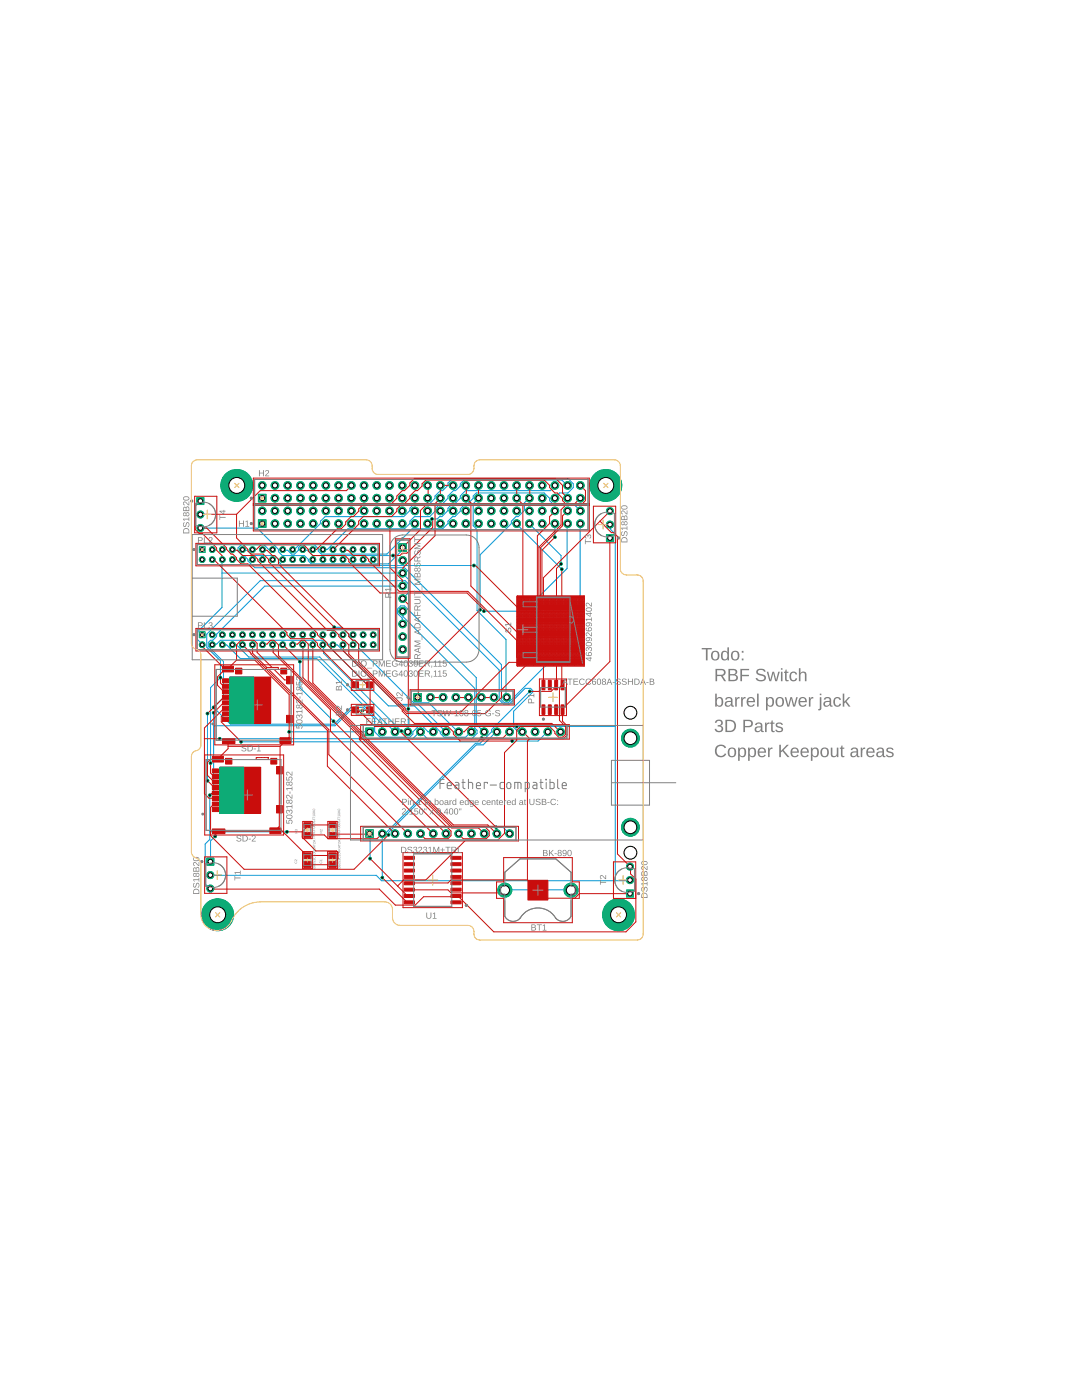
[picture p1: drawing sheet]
<svg xmlns="http://www.w3.org/2000/svg" width="216mm" height="279mm" viewBox="0 0 216 279" stroke-linecap="round" stroke-linejoin="round" font-family="sans-serif">
<path d="M113.6 119.3v12.8" fill="none" stroke="#808080" stroke-width=".2"/>
<g fill="#0696d7" stroke="#0696d7" stroke-width=".2">
<path d="M45.9 135.1h4.7v9.2h-4.7z"/>
<path d="M43.9 153.1h4.7v9.2h-4.7z"/>
</g>
<g fill="none" stroke="#0696d7" stroke-width=".2">
<path d="M95.5 99.4l-1.1 1.1v4.4l.8 .8v16.1l5.8 5.8v11.4l.1 .2M95.5 99.4h.1M105.6 99.4l-1 1v1.5l-1.2 1.2h-.4l-1 .9v.5l-6.2 6.2v11M110.7 96.9l-.9 1h-16.9l-1.1 1.1v.4l-1 1.1h-.5l-.9 .9v.5l-1.2 1.2h-.5l-.4 .5h-1.1M110.7 99.4l.9-1h1.7l1.1-1.1v-.8l-1.1-1h-23l-.9 .9v.5l-1.1 1h-.4l-1.1 1.1v.4l-1.1 1.1h-3l-.9 .9v.5l-1.2 1.2h-15.7l-1 .9v.5l-5.1 5.1-.4 .1M113.3 96.9l-1.2-1.1h-19.5l-.8 .7v.5l-.9 .9h-.4l-1.1 1.1v.4l-1.1 1.1h-.4l-1.1 1.1v.4l-1.1 1.1h-3l-.9 .9v.5l-1.1 1h-11.3l-4.1 4.1-.9 .1M40 105.4h11.3l4.3 4.2v.5l.7 .8h4.4l.8 .7v.3l.6 .6h15.4l2.8-2.7v-.5M44.3 114.4h36l19.3 19.3v6l.9 .9h1.1l3.2-3.2h1.1l.4 .4v.3l-3.8 3.8v3.2l.9 .9h.8M44.4 111.7l-.1 9.5-4.9 4.9v1.5l.9 1.1M48.4 109.7v.1h.9l1.1 1.1h4.4l.8 .7v.5l.7 .8h38.3M60.4 109.7l.1 .1h.9l1 1.1h16M80.3 119.5l1.2-1.2v-1.8l-.6-.6h-29l-10.6 10.7v2.6l2.7 2.7v3.3l-2 2v15.1"/>
<path d="M80.3 116.9l-27.5 .1-9.6 9.6v.4l-.7 .8h-.5l-.4 .4v.8l3 3v7.2l-2 2 3.4 3.3h20.7l3.3-3.3h2.5l2.3 2.3v2.5l1 1.1h6l.6-.6v-.5l1.1-1h.9l1 1h1M103.1 104.5l9 9.1M105.6 104.5l6.4 6.4v1.6M110.7 104.5v2.7M113.3 104.5l-.1 .1v8.9l-8.6 8.5h-8M115.8 104.5v21.4l-14.4 14.4h-.7l-.6-.6v-7l-19.4-19.4h-29.9l-1.3-1.4v-.3l-.8-.7h-.3l-.9-.9v-.7l.6-.6h4.6l.9 .9 .8 .1M115.8 102l-1.1-1.2h-4.1l-.9-.9v-.5l-1.1-1h-13.6l-.6 .6v.4l-1 1.1h-.5l-1.1 1.1v.4l-1 1.1h-.5l-.9 .9v.5l-1.1 1h-6.1l-5 5.1h-13.1l-.6-.6v-.5l-.8-.8h-2.6l-.6 .6v.5l-.7 .8h-.6l-.8-.8h-.9l-.1-.1M121.7 104.7l.2 .1v.9l.9 .9v69.2M42.4 128.7l.1-.2h.7l.8-.7h20.7l.9 .9v.3l11.9 11.9h5.2l5.2 5.1v.4l.7 .7h4.3l1.2-1.1M44.4 128.7h.8l2.7 2.7h15.3l12.9 13v1.6h.2M46.4 128.7h.8l2.4 2.4h14.2l15 14.9M59.8 132v5.2l6.7 6.7"/>
<path d="M64.4 128.7h.2v1.7l15.5 15.5M66.4 128.7h.9l11.9 11.9h4.3l5.5 5.4M66.7 125.2h1.5l1.4 1.4v.4l.8 .8h.4l.8 .7v.8l10.9 11h3.1l5.8 5.7h.1M80.3 122l.1 1.1 14.3 14.3v7.9l.5 .5v.6l-1.1 1h-8.8l-1.4-1.4-1.5 1.4h-38.6M80.3 124.5v-1.1l-1-1v-.9l.6-.6h.8l14.3 14.3v9.3l1.6 1.5M105.7 138l-7.6 7.6v.4l-2.3 2.3h-.9l-18 18h-.6v8.9M41.4 142.4v13.4M42.6 142.2v15.7l-.7 .8v8.8l-1 .9v8l1.1 .9M57.7 146h16M72.3 141.8h-2.4l-3.1 3h-24.2M81.5 141.5v4.5h-.1M96.1 147.3l-.8 .7h-47.2"/>
<path d="M99.1 146h-.1l-2.6 2.7h-1.4l-17.5 17.5v.4M103.1 145h19.7M109.3 146l-1.9 1.9h-5.2M41.9 166h15.4M42 174.6l33.1 .1 1 1.1h49.6v-.2M42.9 166.9l-.9 .9v4.2M73.7 166.4l.2 .1v4.8M99 165.1h1.4l1.3 1.3M100.7 177.7h13.2"/>
</g>
<circle cx="43.4" cy="182.6" r="3.2" fill="#0dab76" stroke="#0dab76" stroke-width=".2"/>
<circle cx="43.4" cy="182.6" r="1.59" fill="#fff" stroke="#000" stroke-width=".2"/>
<circle cx="123.4" cy="182.6" r="3.2" fill="#0dab76" stroke="#0dab76" stroke-width=".2"/>
<circle cx="123.4" cy="182.6" r="1.59" fill="#fff" stroke="#000" stroke-width=".2"/>
<circle cx="47.2" cy="96.9" r="3.2" fill="#0dab76" stroke="#0dab76" stroke-width=".2"/>
<circle cx="47.2" cy="96.9" r="1.59" fill="#fff" stroke="#000" stroke-width=".2"/>
<path d="M51.6 103.7h1.5v1.6h-1.5z" fill="#0dab76" stroke="#0dab76" stroke-width=".2"/>
<circle cx="52.3" cy="104.5" r=".51" fill="#fff" stroke="#000" stroke-width=".2"/>
<circle cx="52.3" cy="102" r=".76" fill="#0dab76" stroke="#0dab76" stroke-width=".2"/>
<circle cx="52.3" cy="102" r=".51" fill="#fff" stroke="#000" stroke-width=".2"/>
<circle cx="54.9" cy="104.5" r=".76" fill="#0dab76" stroke="#0dab76" stroke-width=".2"/>
<circle cx="54.9" cy="104.5" r=".51" fill="#fff" stroke="#000" stroke-width=".2"/>
<circle cx="54.9" cy="102" r=".76" fill="#0dab76" stroke="#0dab76" stroke-width=".2"/>
<circle cx="54.9" cy="102" r=".51" fill="#fff" stroke="#000" stroke-width=".2"/>
<circle cx="57.4" cy="104.5" r=".76" fill="#0dab76" stroke="#0dab76" stroke-width=".2"/>
<circle cx="57.4" cy="104.5" r=".51" fill="#fff" stroke="#000" stroke-width=".2"/>
<circle cx="57.4" cy="102" r=".76" fill="#0dab76" stroke="#0dab76" stroke-width=".2"/>
<circle cx="57.4" cy="102" r=".51" fill="#fff" stroke="#000" stroke-width=".2"/>
<circle cx="59.9" cy="104.5" r=".76" fill="#0dab76" stroke="#0dab76" stroke-width=".2"/>
<circle cx="59.9" cy="104.5" r=".51" fill="#fff" stroke="#000" stroke-width=".2"/>
<circle cx="59.9" cy="102" r=".76" fill="#0dab76" stroke="#0dab76" stroke-width=".2"/>
<circle cx="59.9" cy="102" r=".51" fill="#fff" stroke="#000" stroke-width=".2"/>
<circle cx="62.5" cy="104.5" r=".76" fill="#0dab76" stroke="#0dab76" stroke-width=".2"/>
<circle cx="62.5" cy="104.5" r=".51" fill="#fff" stroke="#000" stroke-width=".2"/>
<circle cx="62.5" cy="102" r=".76" fill="#0dab76" stroke="#0dab76" stroke-width=".2"/>
<circle cx="62.5" cy="102" r=".51" fill="#fff" stroke="#000" stroke-width=".2"/>
<circle cx="65" cy="104.5" r=".76" fill="#0dab76" stroke="#0dab76" stroke-width=".2"/>
<circle cx="65" cy="104.5" r=".51" fill="#fff" stroke="#000" stroke-width=".2"/>
<circle cx="65" cy="102" r=".76" fill="#0dab76" stroke="#0dab76" stroke-width=".2"/>
<circle cx="65" cy="102" r=".51" fill="#fff" stroke="#000" stroke-width=".2"/>
<circle cx="67.6" cy="104.5" r=".76" fill="#0dab76" stroke="#0dab76" stroke-width=".2"/>
<circle cx="67.6" cy="104.5" r=".51" fill="#fff" stroke="#000" stroke-width=".2"/>
<circle cx="67.6" cy="102" r=".76" fill="#0dab76" stroke="#0dab76" stroke-width=".2"/>
<circle cx="67.6" cy="102" r=".51" fill="#fff" stroke="#000" stroke-width=".2"/>
<circle cx="70.1" cy="104.5" r=".76" fill="#0dab76" stroke="#0dab76" stroke-width=".2"/>
<circle cx="70.1" cy="104.5" r=".51" fill="#fff" stroke="#000" stroke-width=".2"/>
<circle cx="70.1" cy="102" r=".76" fill="#0dab76" stroke="#0dab76" stroke-width=".2"/>
<circle cx="70.1" cy="102" r=".51" fill="#fff" stroke="#000" stroke-width=".2"/>
<circle cx="72.6" cy="104.5" r=".76" fill="#0dab76" stroke="#0dab76" stroke-width=".2"/>
<circle cx="72.6" cy="104.5" r=".51" fill="#fff" stroke="#000" stroke-width=".2"/>
<circle cx="72.6" cy="102" r=".76" fill="#0dab76" stroke="#0dab76" stroke-width=".2"/>
<circle cx="72.6" cy="102" r=".51" fill="#fff" stroke="#000" stroke-width=".2"/>
<circle cx="75.2" cy="104.5" r=".76" fill="#0dab76" stroke="#0dab76" stroke-width=".2"/>
<circle cx="75.2" cy="104.5" r=".51" fill="#fff" stroke="#000" stroke-width=".2"/>
<circle cx="75.2" cy="102" r=".76" fill="#0dab76" stroke="#0dab76" stroke-width=".2"/>
<circle cx="75.2" cy="102" r=".51" fill="#fff" stroke="#000" stroke-width=".2"/>
<circle cx="77.7" cy="104.5" r=".76" fill="#0dab76" stroke="#0dab76" stroke-width=".2"/>
<circle cx="77.7" cy="104.5" r=".51" fill="#fff" stroke="#000" stroke-width=".2"/>
<circle cx="77.7" cy="102" r=".76" fill="#0dab76" stroke="#0dab76" stroke-width=".2"/>
<circle cx="77.7" cy="102" r=".51" fill="#fff" stroke="#000" stroke-width=".2"/>
<circle cx="80.3" cy="104.5" r=".76" fill="#0dab76" stroke="#0dab76" stroke-width=".2"/>
<circle cx="80.3" cy="104.5" r=".51" fill="#fff" stroke="#000" stroke-width=".2"/>
<circle cx="80.3" cy="102" r=".76" fill="#0dab76" stroke="#0dab76" stroke-width=".2"/>
<circle cx="80.3" cy="102" r=".51" fill="#fff" stroke="#000" stroke-width=".2"/>
<circle cx="82.8" cy="104.5" r=".76" fill="#0dab76" stroke="#0dab76" stroke-width=".2"/>
<circle cx="82.8" cy="104.5" r=".51" fill="#fff" stroke="#000" stroke-width=".2"/>
<circle cx="82.8" cy="102" r=".76" fill="#0dab76" stroke="#0dab76" stroke-width=".2"/>
<circle cx="82.8" cy="102" r=".51" fill="#fff" stroke="#000" stroke-width=".2"/>
<circle cx="85.3" cy="104.5" r=".76" fill="#0dab76" stroke="#0dab76" stroke-width=".2"/>
<circle cx="85.3" cy="104.5" r=".51" fill="#fff" stroke="#000" stroke-width=".2"/>
<circle cx="85.3" cy="102" r=".76" fill="#0dab76" stroke="#0dab76" stroke-width=".2"/>
<circle cx="85.3" cy="102" r=".51" fill="#fff" stroke="#000" stroke-width=".2"/>
<circle cx="87.9" cy="104.5" r=".76" fill="#0dab76" stroke="#0dab76" stroke-width=".2"/>
<circle cx="87.9" cy="104.5" r=".51" fill="#fff" stroke="#000" stroke-width=".2"/>
<circle cx="87.9" cy="102" r=".76" fill="#0dab76" stroke="#0dab76" stroke-width=".2"/>
<circle cx="87.9" cy="102" r=".51" fill="#fff" stroke="#000" stroke-width=".2"/>
<circle cx="90.4" cy="104.5" r=".76" fill="#0dab76" stroke="#0dab76" stroke-width=".2"/>
<circle cx="90.4" cy="104.5" r=".51" fill="#fff" stroke="#000" stroke-width=".2"/>
<circle cx="90.4" cy="102" r=".76" fill="#0dab76" stroke="#0dab76" stroke-width=".2"/>
<circle cx="90.4" cy="102" r=".51" fill="#fff" stroke="#000" stroke-width=".2"/>
<circle cx="92.9" cy="104.5" r=".76" fill="#0dab76" stroke="#0dab76" stroke-width=".2"/>
<circle cx="92.9" cy="104.5" r=".51" fill="#fff" stroke="#000" stroke-width=".2"/>
<circle cx="92.9" cy="102" r=".76" fill="#0dab76" stroke="#0dab76" stroke-width=".2"/>
<circle cx="92.9" cy="102" r=".51" fill="#fff" stroke="#000" stroke-width=".2"/>
<circle cx="95.5" cy="104.5" r=".76" fill="#0dab76" stroke="#0dab76" stroke-width=".2"/>
<circle cx="95.5" cy="104.5" r=".51" fill="#fff" stroke="#000" stroke-width=".2"/>
<circle cx="95.5" cy="102" r=".76" fill="#0dab76" stroke="#0dab76" stroke-width=".2"/>
<circle cx="95.5" cy="102" r=".51" fill="#fff" stroke="#000" stroke-width=".2"/>
<circle cx="98" cy="104.5" r=".76" fill="#0dab76" stroke="#0dab76" stroke-width=".2"/>
<circle cx="98" cy="104.5" r=".51" fill="#fff" stroke="#000" stroke-width=".2"/>
<circle cx="98" cy="102" r=".76" fill="#0dab76" stroke="#0dab76" stroke-width=".2"/>
<circle cx="98" cy="102" r=".51" fill="#fff" stroke="#000" stroke-width=".2"/>
<circle cx="100.6" cy="104.5" r=".76" fill="#0dab76" stroke="#0dab76" stroke-width=".2"/>
<circle cx="100.6" cy="104.5" r=".51" fill="#fff" stroke="#000" stroke-width=".2"/>
<circle cx="100.6" cy="102" r=".76" fill="#0dab76" stroke="#0dab76" stroke-width=".2"/>
<circle cx="100.6" cy="102" r=".51" fill="#fff" stroke="#000" stroke-width=".2"/>
<circle cx="103.1" cy="104.5" r=".76" fill="#0dab76" stroke="#0dab76" stroke-width=".2"/>
<circle cx="103.1" cy="104.5" r=".51" fill="#fff" stroke="#000" stroke-width=".2"/>
<circle cx="103.1" cy="102" r=".76" fill="#0dab76" stroke="#0dab76" stroke-width=".2"/>
<circle cx="103.1" cy="102" r=".51" fill="#fff" stroke="#000" stroke-width=".2"/>
<circle cx="105.6" cy="104.5" r=".76" fill="#0dab76" stroke="#0dab76" stroke-width=".2"/>
<circle cx="105.6" cy="104.5" r=".51" fill="#fff" stroke="#000" stroke-width=".2"/>
<circle cx="105.6" cy="102" r=".76" fill="#0dab76" stroke="#0dab76" stroke-width=".2"/>
<circle cx="105.6" cy="102" r=".51" fill="#fff" stroke="#000" stroke-width=".2"/>
<circle cx="108.2" cy="104.5" r=".76" fill="#0dab76" stroke="#0dab76" stroke-width=".2"/>
<circle cx="108.2" cy="104.5" r=".51" fill="#fff" stroke="#000" stroke-width=".2"/>
<circle cx="108.2" cy="102" r=".76" fill="#0dab76" stroke="#0dab76" stroke-width=".2"/>
<circle cx="108.2" cy="102" r=".51" fill="#fff" stroke="#000" stroke-width=".2"/>
<circle cx="110.7" cy="104.5" r=".76" fill="#0dab76" stroke="#0dab76" stroke-width=".2"/>
<circle cx="110.7" cy="104.5" r=".51" fill="#fff" stroke="#000" stroke-width=".2"/>
<circle cx="110.7" cy="102" r=".76" fill="#0dab76" stroke="#0dab76" stroke-width=".2"/>
<circle cx="110.7" cy="102" r=".51" fill="#fff" stroke="#000" stroke-width=".2"/>
<circle cx="113.3" cy="104.5" r=".76" fill="#0dab76" stroke="#0dab76" stroke-width=".2"/>
<circle cx="113.3" cy="104.5" r=".51" fill="#fff" stroke="#000" stroke-width=".2"/>
<circle cx="113.3" cy="102" r=".76" fill="#0dab76" stroke="#0dab76" stroke-width=".2"/>
<circle cx="113.3" cy="102" r=".51" fill="#fff" stroke="#000" stroke-width=".2"/>
<circle cx="115.8" cy="104.5" r=".76" fill="#0dab76" stroke="#0dab76" stroke-width=".2"/>
<circle cx="115.8" cy="104.5" r=".51" fill="#fff" stroke="#000" stroke-width=".2"/>
<circle cx="115.8" cy="102" r=".76" fill="#0dab76" stroke="#0dab76" stroke-width=".2"/>
<circle cx="115.8" cy="102" r=".51" fill="#fff" stroke="#000" stroke-width=".2"/>
<path d="M51.6 98.7h1.5v1.5h-1.5z" fill="#0dab76" stroke="#0dab76" stroke-width=".2"/>
<circle cx="52.3" cy="99.4" r=".51" fill="#fff" stroke="#000" stroke-width=".2"/>
<circle cx="52.3" cy="96.9" r=".76" fill="#0dab76" stroke="#0dab76" stroke-width=".2"/>
<circle cx="52.3" cy="96.9" r=".51" fill="#fff" stroke="#000" stroke-width=".2"/>
<circle cx="54.9" cy="99.4" r=".76" fill="#0dab76" stroke="#0dab76" stroke-width=".2"/>
<circle cx="54.9" cy="99.4" r=".51" fill="#fff" stroke="#000" stroke-width=".2"/>
<circle cx="54.9" cy="96.9" r=".76" fill="#0dab76" stroke="#0dab76" stroke-width=".2"/>
<circle cx="54.9" cy="96.9" r=".51" fill="#fff" stroke="#000" stroke-width=".2"/>
<circle cx="57.4" cy="99.4" r=".76" fill="#0dab76" stroke="#0dab76" stroke-width=".2"/>
<circle cx="57.4" cy="99.4" r=".51" fill="#fff" stroke="#000" stroke-width=".2"/>
<circle cx="57.4" cy="96.9" r=".76" fill="#0dab76" stroke="#0dab76" stroke-width=".2"/>
<circle cx="57.4" cy="96.9" r=".51" fill="#fff" stroke="#000" stroke-width=".2"/>
<circle cx="59.9" cy="99.4" r=".76" fill="#0dab76" stroke="#0dab76" stroke-width=".2"/>
<circle cx="59.9" cy="99.4" r=".51" fill="#fff" stroke="#000" stroke-width=".2"/>
<circle cx="59.9" cy="96.9" r=".76" fill="#0dab76" stroke="#0dab76" stroke-width=".2"/>
<circle cx="59.9" cy="96.9" r=".51" fill="#fff" stroke="#000" stroke-width=".2"/>
<circle cx="62.5" cy="99.4" r=".76" fill="#0dab76" stroke="#0dab76" stroke-width=".2"/>
<circle cx="62.5" cy="99.4" r=".51" fill="#fff" stroke="#000" stroke-width=".2"/>
<circle cx="62.5" cy="96.9" r=".76" fill="#0dab76" stroke="#0dab76" stroke-width=".2"/>
<circle cx="62.5" cy="96.9" r=".51" fill="#fff" stroke="#000" stroke-width=".2"/>
<circle cx="65" cy="99.4" r=".76" fill="#0dab76" stroke="#0dab76" stroke-width=".2"/>
<circle cx="65" cy="99.4" r=".51" fill="#fff" stroke="#000" stroke-width=".2"/>
<circle cx="65" cy="96.9" r=".76" fill="#0dab76" stroke="#0dab76" stroke-width=".2"/>
<circle cx="65" cy="96.9" r=".51" fill="#fff" stroke="#000" stroke-width=".2"/>
<circle cx="67.6" cy="99.4" r=".76" fill="#0dab76" stroke="#0dab76" stroke-width=".2"/>
<circle cx="67.6" cy="99.4" r=".51" fill="#fff" stroke="#000" stroke-width=".2"/>
<circle cx="67.6" cy="96.9" r=".76" fill="#0dab76" stroke="#0dab76" stroke-width=".2"/>
<circle cx="67.6" cy="96.9" r=".51" fill="#fff" stroke="#000" stroke-width=".2"/>
<circle cx="70.1" cy="99.4" r=".76" fill="#0dab76" stroke="#0dab76" stroke-width=".2"/>
<circle cx="70.1" cy="99.4" r=".51" fill="#fff" stroke="#000" stroke-width=".2"/>
<circle cx="70.1" cy="96.9" r=".76" fill="#0dab76" stroke="#0dab76" stroke-width=".2"/>
<circle cx="70.1" cy="96.9" r=".51" fill="#fff" stroke="#000" stroke-width=".2"/>
<circle cx="72.6" cy="99.4" r=".76" fill="#0dab76" stroke="#0dab76" stroke-width=".2"/>
<circle cx="72.6" cy="99.4" r=".51" fill="#fff" stroke="#000" stroke-width=".2"/>
<circle cx="72.6" cy="96.9" r=".76" fill="#0dab76" stroke="#0dab76" stroke-width=".2"/>
<circle cx="72.6" cy="96.9" r=".51" fill="#fff" stroke="#000" stroke-width=".2"/>
<circle cx="75.2" cy="99.4" r=".76" fill="#0dab76" stroke="#0dab76" stroke-width=".2"/>
<circle cx="75.2" cy="99.4" r=".51" fill="#fff" stroke="#000" stroke-width=".2"/>
<circle cx="75.2" cy="96.9" r=".76" fill="#0dab76" stroke="#0dab76" stroke-width=".2"/>
<circle cx="75.2" cy="96.9" r=".51" fill="#fff" stroke="#000" stroke-width=".2"/>
<circle cx="77.7" cy="99.4" r=".76" fill="#0dab76" stroke="#0dab76" stroke-width=".2"/>
<circle cx="77.7" cy="99.4" r=".51" fill="#fff" stroke="#000" stroke-width=".2"/>
<circle cx="77.7" cy="96.9" r=".76" fill="#0dab76" stroke="#0dab76" stroke-width=".2"/>
<circle cx="77.7" cy="96.9" r=".51" fill="#fff" stroke="#000" stroke-width=".2"/>
<circle cx="80.3" cy="99.4" r=".76" fill="#0dab76" stroke="#0dab76" stroke-width=".2"/>
<circle cx="80.3" cy="99.4" r=".51" fill="#fff" stroke="#000" stroke-width=".2"/>
<circle cx="80.3" cy="96.9" r=".76" fill="#0dab76" stroke="#0dab76" stroke-width=".2"/>
<circle cx="80.3" cy="96.9" r=".51" fill="#fff" stroke="#000" stroke-width=".2"/>
<circle cx="82.8" cy="99.4" r=".76" fill="#0dab76" stroke="#0dab76" stroke-width=".2"/>
<circle cx="82.8" cy="99.4" r=".51" fill="#fff" stroke="#000" stroke-width=".2"/>
<circle cx="82.8" cy="96.9" r=".76" fill="#0dab76" stroke="#0dab76" stroke-width=".2"/>
<circle cx="82.8" cy="96.9" r=".51" fill="#fff" stroke="#000" stroke-width=".2"/>
<circle cx="85.3" cy="99.4" r=".76" fill="#0dab76" stroke="#0dab76" stroke-width=".2"/>
<circle cx="85.3" cy="99.4" r=".51" fill="#fff" stroke="#000" stroke-width=".2"/>
<circle cx="85.3" cy="96.9" r=".76" fill="#0dab76" stroke="#0dab76" stroke-width=".2"/>
<circle cx="85.3" cy="96.9" r=".51" fill="#fff" stroke="#000" stroke-width=".2"/>
<circle cx="87.9" cy="99.4" r=".76" fill="#0dab76" stroke="#0dab76" stroke-width=".2"/>
<circle cx="87.9" cy="99.4" r=".51" fill="#fff" stroke="#000" stroke-width=".2"/>
<circle cx="87.9" cy="96.9" r=".76" fill="#0dab76" stroke="#0dab76" stroke-width=".2"/>
<circle cx="87.9" cy="96.9" r=".51" fill="#fff" stroke="#000" stroke-width=".2"/>
<circle cx="90.4" cy="99.4" r=".76" fill="#0dab76" stroke="#0dab76" stroke-width=".2"/>
<circle cx="90.4" cy="99.4" r=".51" fill="#fff" stroke="#000" stroke-width=".2"/>
<circle cx="90.4" cy="96.9" r=".76" fill="#0dab76" stroke="#0dab76" stroke-width=".2"/>
<circle cx="90.4" cy="96.9" r=".51" fill="#fff" stroke="#000" stroke-width=".2"/>
<circle cx="92.9" cy="99.4" r=".76" fill="#0dab76" stroke="#0dab76" stroke-width=".2"/>
<circle cx="92.9" cy="99.4" r=".51" fill="#fff" stroke="#000" stroke-width=".2"/>
<circle cx="92.9" cy="96.9" r=".76" fill="#0dab76" stroke="#0dab76" stroke-width=".2"/>
<circle cx="92.9" cy="96.9" r=".51" fill="#fff" stroke="#000" stroke-width=".2"/>
<circle cx="95.5" cy="99.4" r=".76" fill="#0dab76" stroke="#0dab76" stroke-width=".2"/>
<circle cx="95.5" cy="99.4" r=".51" fill="#fff" stroke="#000" stroke-width=".2"/>
<circle cx="95.5" cy="96.9" r=".76" fill="#0dab76" stroke="#0dab76" stroke-width=".2"/>
<circle cx="95.5" cy="96.9" r=".51" fill="#fff" stroke="#000" stroke-width=".2"/>
<circle cx="98" cy="99.4" r=".76" fill="#0dab76" stroke="#0dab76" stroke-width=".2"/>
<circle cx="98" cy="99.4" r=".51" fill="#fff" stroke="#000" stroke-width=".2"/>
<circle cx="98" cy="96.9" r=".76" fill="#0dab76" stroke="#0dab76" stroke-width=".2"/>
<circle cx="98" cy="96.9" r=".51" fill="#fff" stroke="#000" stroke-width=".2"/>
<circle cx="100.6" cy="99.4" r=".76" fill="#0dab76" stroke="#0dab76" stroke-width=".2"/>
<circle cx="100.6" cy="99.4" r=".51" fill="#fff" stroke="#000" stroke-width=".2"/>
<circle cx="100.6" cy="96.9" r=".76" fill="#0dab76" stroke="#0dab76" stroke-width=".2"/>
<circle cx="100.6" cy="96.9" r=".51" fill="#fff" stroke="#000" stroke-width=".2"/>
<circle cx="103.1" cy="99.4" r=".76" fill="#0dab76" stroke="#0dab76" stroke-width=".2"/>
<circle cx="103.1" cy="99.4" r=".51" fill="#fff" stroke="#000" stroke-width=".2"/>
<circle cx="103.1" cy="96.9" r=".76" fill="#0dab76" stroke="#0dab76" stroke-width=".2"/>
<circle cx="103.1" cy="96.9" r=".51" fill="#fff" stroke="#000" stroke-width=".2"/>
<circle cx="105.6" cy="99.4" r=".76" fill="#0dab76" stroke="#0dab76" stroke-width=".2"/>
<circle cx="105.6" cy="99.4" r=".51" fill="#fff" stroke="#000" stroke-width=".2"/>
<circle cx="105.6" cy="96.9" r=".76" fill="#0dab76" stroke="#0dab76" stroke-width=".2"/>
<circle cx="105.6" cy="96.9" r=".51" fill="#fff" stroke="#000" stroke-width=".2"/>
<circle cx="108.2" cy="99.4" r=".76" fill="#0dab76" stroke="#0dab76" stroke-width=".2"/>
<circle cx="108.2" cy="99.4" r=".51" fill="#fff" stroke="#000" stroke-width=".2"/>
<circle cx="108.2" cy="96.9" r=".76" fill="#0dab76" stroke="#0dab76" stroke-width=".2"/>
<circle cx="108.2" cy="96.9" r=".51" fill="#fff" stroke="#000" stroke-width=".2"/>
<circle cx="110.7" cy="99.4" r=".76" fill="#0dab76" stroke="#0dab76" stroke-width=".2"/>
<circle cx="110.7" cy="99.4" r=".51" fill="#fff" stroke="#000" stroke-width=".2"/>
<circle cx="110.7" cy="96.9" r=".76" fill="#0dab76" stroke="#0dab76" stroke-width=".2"/>
<circle cx="110.7" cy="96.9" r=".51" fill="#fff" stroke="#000" stroke-width=".2"/>
<circle cx="113.3" cy="99.4" r=".76" fill="#0dab76" stroke="#0dab76" stroke-width=".2"/>
<circle cx="113.3" cy="99.4" r=".51" fill="#fff" stroke="#000" stroke-width=".2"/>
<circle cx="113.3" cy="96.9" r=".76" fill="#0dab76" stroke="#0dab76" stroke-width=".2"/>
<circle cx="113.3" cy="96.9" r=".51" fill="#fff" stroke="#000" stroke-width=".2"/>
<circle cx="115.8" cy="99.4" r=".76" fill="#0dab76" stroke="#0dab76" stroke-width=".2"/>
<circle cx="115.8" cy="99.4" r=".51" fill="#fff" stroke="#000" stroke-width=".2"/>
<circle cx="115.8" cy="96.9" r=".76" fill="#0dab76" stroke="#0dab76" stroke-width=".2"/>
<circle cx="115.8" cy="96.9" r=".51" fill="#fff" stroke="#000" stroke-width=".2"/>
<circle cx="120.9" cy="96.9" r="3.2" fill="#0dab76" stroke="#0dab76" stroke-width=".2"/>
<circle cx="120.9" cy="96.9" r="1.59" fill="#fff" stroke="#000" stroke-width=".2"/>
<path d="M73 165.6h1.5v1.5h-1.5z" fill="#0dab76" stroke="#0dab76" stroke-width=".2"/>
<circle cx="73.7" cy="166.4" r=".51" fill="#fff" stroke="#000" stroke-width=".2"/>
<circle cx="76.3" cy="166.4" r=".76" fill="#0dab76" stroke="#0dab76" stroke-width=".2"/>
<circle cx="76.3" cy="166.4" r=".51" fill="#fff" stroke="#000" stroke-width=".2"/>
<circle cx="78.8" cy="166.4" r=".76" fill="#0dab76" stroke="#0dab76" stroke-width=".2"/>
<circle cx="78.8" cy="166.4" r=".51" fill="#fff" stroke="#000" stroke-width=".2"/>
<circle cx="81.4" cy="166.4" r=".76" fill="#0dab76" stroke="#0dab76" stroke-width=".2"/>
<circle cx="81.4" cy="166.4" r=".51" fill="#fff" stroke="#000" stroke-width=".2"/>
<circle cx="83.9" cy="166.4" r=".76" fill="#0dab76" stroke="#0dab76" stroke-width=".2"/>
<circle cx="83.9" cy="166.4" r=".51" fill="#fff" stroke="#000" stroke-width=".2"/>
<circle cx="86.4" cy="166.4" r=".76" fill="#0dab76" stroke="#0dab76" stroke-width=".2"/>
<circle cx="86.4" cy="166.4" r=".51" fill="#fff" stroke="#000" stroke-width=".2"/>
<circle cx="89" cy="166.4" r=".76" fill="#0dab76" stroke="#0dab76" stroke-width=".2"/>
<circle cx="89" cy="166.4" r=".51" fill="#fff" stroke="#000" stroke-width=".2"/>
<circle cx="91.5" cy="166.4" r=".76" fill="#0dab76" stroke="#0dab76" stroke-width=".2"/>
<circle cx="91.5" cy="166.4" r=".51" fill="#fff" stroke="#000" stroke-width=".2"/>
<circle cx="94.1" cy="166.4" r=".76" fill="#0dab76" stroke="#0dab76" stroke-width=".2"/>
<circle cx="94.1" cy="166.4" r=".51" fill="#fff" stroke="#000" stroke-width=".2"/>
<circle cx="96.6" cy="166.4" r=".76" fill="#0dab76" stroke="#0dab76" stroke-width=".2"/>
<circle cx="96.6" cy="166.4" r=".51" fill="#fff" stroke="#000" stroke-width=".2"/>
<circle cx="99.1" cy="166.4" r=".76" fill="#0dab76" stroke="#0dab76" stroke-width=".2"/>
<circle cx="99.1" cy="166.4" r=".51" fill="#fff" stroke="#000" stroke-width=".2"/>
<circle cx="101.7" cy="166.4" r=".76" fill="#0dab76" stroke="#0dab76" stroke-width=".2"/>
<circle cx="101.7" cy="166.4" r=".51" fill="#fff" stroke="#000" stroke-width=".2"/>
<path d="M73 145.3h1.5v1.5h-1.5z" fill="#0dab76" stroke="#0dab76" stroke-width=".2"/>
<circle cx="73.7" cy="146" r=".51" fill="#fff" stroke="#000" stroke-width=".2"/>
<circle cx="76.3" cy="146.1" r=".76" fill="#0dab76" stroke="#0dab76" stroke-width=".2"/>
<circle cx="76.3" cy="146" r=".51" fill="#fff" stroke="#000" stroke-width=".2"/>
<circle cx="78.8" cy="146.1" r=".76" fill="#0dab76" stroke="#0dab76" stroke-width=".2"/>
<circle cx="78.8" cy="146" r=".51" fill="#fff" stroke="#000" stroke-width=".2"/>
<circle cx="81.4" cy="146.1" r=".76" fill="#0dab76" stroke="#0dab76" stroke-width=".2"/>
<circle cx="81.4" cy="146" r=".51" fill="#fff" stroke="#000" stroke-width=".2"/>
<circle cx="83.9" cy="146.1" r=".76" fill="#0dab76" stroke="#0dab76" stroke-width=".2"/>
<circle cx="83.9" cy="146" r=".51" fill="#fff" stroke="#000" stroke-width=".2"/>
<circle cx="86.4" cy="146.1" r=".76" fill="#0dab76" stroke="#0dab76" stroke-width=".2"/>
<circle cx="86.4" cy="146" r=".51" fill="#fff" stroke="#000" stroke-width=".2"/>
<circle cx="89" cy="146.1" r=".76" fill="#0dab76" stroke="#0dab76" stroke-width=".2"/>
<circle cx="89" cy="146" r=".51" fill="#fff" stroke="#000" stroke-width=".2"/>
<circle cx="91.5" cy="146.1" r=".76" fill="#0dab76" stroke="#0dab76" stroke-width=".2"/>
<circle cx="91.5" cy="146" r=".51" fill="#fff" stroke="#000" stroke-width=".2"/>
<circle cx="94.1" cy="146.1" r=".76" fill="#0dab76" stroke="#0dab76" stroke-width=".2"/>
<circle cx="94.1" cy="146" r=".51" fill="#fff" stroke="#000" stroke-width=".2"/>
<circle cx="96.6" cy="146.1" r=".76" fill="#0dab76" stroke="#0dab76" stroke-width=".2"/>
<circle cx="96.6" cy="146" r=".51" fill="#fff" stroke="#000" stroke-width=".2"/>
<circle cx="99.1" cy="146.1" r=".76" fill="#0dab76" stroke="#0dab76" stroke-width=".2"/>
<circle cx="99.1" cy="146" r=".51" fill="#fff" stroke="#000" stroke-width=".2"/>
<circle cx="101.7" cy="146.1" r=".76" fill="#0dab76" stroke="#0dab76" stroke-width=".2"/>
<circle cx="101.7" cy="146" r=".51" fill="#fff" stroke="#000" stroke-width=".2"/>
<circle cx="104.2" cy="146.1" r=".76" fill="#0dab76" stroke="#0dab76" stroke-width=".2"/>
<circle cx="104.2" cy="146" r=".51" fill="#fff" stroke="#000" stroke-width=".2"/>
<circle cx="106.8" cy="146.1" r=".76" fill="#0dab76" stroke="#0dab76" stroke-width=".2"/>
<circle cx="106.8" cy="146" r=".51" fill="#fff" stroke="#000" stroke-width=".2"/>
<circle cx="109.3" cy="146.1" r=".76" fill="#0dab76" stroke="#0dab76" stroke-width=".2"/>
<circle cx="109.3" cy="146" r=".51" fill="#fff" stroke="#000" stroke-width=".2"/>
<circle cx="111.8" cy="146.1" r=".76" fill="#0dab76" stroke="#0dab76" stroke-width=".2"/>
<circle cx="111.8" cy="146" r=".51" fill="#fff" stroke="#000" stroke-width=".2"/>
<circle cx="125.8" cy="147.3" r="1.78" fill="#0dab76" stroke="#0dab76" stroke-width=".2"/>
<circle cx="125.8" cy="147.3" r="1.27" fill="#fff" stroke="#000" stroke-width=".2"/>
<circle cx="125.8" cy="165.1" r="1.78" fill="#0dab76" stroke="#0dab76" stroke-width=".2"/>
<circle cx="125.8" cy="165.1" r="1.27" fill="#fff" stroke="#000" stroke-width=".2"/>
<path d="M39.8 109.1h1.1v1.2h-1.1z" fill="#0dab76" stroke="#0dab76" stroke-width=".2"/>
<circle cx="40.3" cy="109.7" r=".38" fill="#fff" stroke="#000" stroke-width=".2"/>
<circle cx="40.3" cy="111.7" r=".57" fill="#0dab76" stroke="#0dab76" stroke-width=".2"/>
<circle cx="40.3" cy="111.7" r=".38" fill="#fff" stroke="#000" stroke-width=".2"/>
<circle cx="42.4" cy="109.7" r=".57" fill="#0dab76" stroke="#0dab76" stroke-width=".2"/>
<circle cx="42.4" cy="109.7" r=".38" fill="#fff" stroke="#000" stroke-width=".2"/>
<circle cx="42.4" cy="111.7" r=".57" fill="#0dab76" stroke="#0dab76" stroke-width=".2"/>
<circle cx="42.4" cy="111.7" r=".38" fill="#fff" stroke="#000" stroke-width=".2"/>
<circle cx="44.4" cy="109.7" r=".57" fill="#0dab76" stroke="#0dab76" stroke-width=".2"/>
<circle cx="44.4" cy="109.7" r=".38" fill="#fff" stroke="#000" stroke-width=".2"/>
<circle cx="44.4" cy="111.7" r=".57" fill="#0dab76" stroke="#0dab76" stroke-width=".2"/>
<circle cx="44.4" cy="111.7" r=".38" fill="#fff" stroke="#000" stroke-width=".2"/>
<circle cx="46.4" cy="109.7" r=".57" fill="#0dab76" stroke="#0dab76" stroke-width=".2"/>
<circle cx="46.4" cy="109.7" r=".38" fill="#fff" stroke="#000" stroke-width=".2"/>
<circle cx="46.4" cy="111.7" r=".57" fill="#0dab76" stroke="#0dab76" stroke-width=".2"/>
<circle cx="46.4" cy="111.7" r=".38" fill="#fff" stroke="#000" stroke-width=".2"/>
<circle cx="48.4" cy="109.7" r=".57" fill="#0dab76" stroke="#0dab76" stroke-width=".2"/>
<circle cx="48.4" cy="109.7" r=".38" fill="#fff" stroke="#000" stroke-width=".2"/>
<circle cx="48.4" cy="111.7" r=".57" fill="#0dab76" stroke="#0dab76" stroke-width=".2"/>
<circle cx="48.4" cy="111.7" r=".38" fill="#fff" stroke="#000" stroke-width=".2"/>
<circle cx="50.4" cy="109.7" r=".57" fill="#0dab76" stroke="#0dab76" stroke-width=".2"/>
<circle cx="50.4" cy="109.7" r=".38" fill="#fff" stroke="#000" stroke-width=".2"/>
<circle cx="50.4" cy="111.7" r=".57" fill="#0dab76" stroke="#0dab76" stroke-width=".2"/>
<circle cx="50.4" cy="111.7" r=".38" fill="#fff" stroke="#000" stroke-width=".2"/>
<circle cx="52.4" cy="109.7" r=".57" fill="#0dab76" stroke="#0dab76" stroke-width=".2"/>
<circle cx="52.4" cy="109.7" r=".38" fill="#fff" stroke="#000" stroke-width=".2"/>
<circle cx="52.4" cy="111.7" r=".57" fill="#0dab76" stroke="#0dab76" stroke-width=".2"/>
<circle cx="52.4" cy="111.7" r=".38" fill="#fff" stroke="#000" stroke-width=".2"/>
<circle cx="54.4" cy="109.7" r=".57" fill="#0dab76" stroke="#0dab76" stroke-width=".2"/>
<circle cx="54.4" cy="109.7" r=".38" fill="#fff" stroke="#000" stroke-width=".2"/>
<circle cx="54.4" cy="111.7" r=".57" fill="#0dab76" stroke="#0dab76" stroke-width=".2"/>
<circle cx="54.4" cy="111.7" r=".38" fill="#fff" stroke="#000" stroke-width=".2"/>
<circle cx="56.4" cy="109.7" r=".57" fill="#0dab76" stroke="#0dab76" stroke-width=".2"/>
<circle cx="56.4" cy="109.7" r=".38" fill="#fff" stroke="#000" stroke-width=".2"/>
<circle cx="56.4" cy="111.7" r=".57" fill="#0dab76" stroke="#0dab76" stroke-width=".2"/>
<circle cx="56.4" cy="111.7" r=".38" fill="#fff" stroke="#000" stroke-width=".2"/>
<circle cx="58.4" cy="109.7" r=".57" fill="#0dab76" stroke="#0dab76" stroke-width=".2"/>
<circle cx="58.4" cy="109.7" r=".38" fill="#fff" stroke="#000" stroke-width=".2"/>
<circle cx="58.4" cy="111.7" r=".57" fill="#0dab76" stroke="#0dab76" stroke-width=".2"/>
<circle cx="58.4" cy="111.7" r=".38" fill="#fff" stroke="#000" stroke-width=".2"/>
<circle cx="60.4" cy="109.7" r=".57" fill="#0dab76" stroke="#0dab76" stroke-width=".2"/>
<circle cx="60.4" cy="109.7" r=".38" fill="#fff" stroke="#000" stroke-width=".2"/>
<circle cx="60.4" cy="111.7" r=".57" fill="#0dab76" stroke="#0dab76" stroke-width=".2"/>
<circle cx="60.4" cy="111.7" r=".38" fill="#fff" stroke="#000" stroke-width=".2"/>
<circle cx="62.4" cy="109.7" r=".57" fill="#0dab76" stroke="#0dab76" stroke-width=".2"/>
<circle cx="62.4" cy="109.7" r=".38" fill="#fff" stroke="#000" stroke-width=".2"/>
<circle cx="62.4" cy="111.7" r=".57" fill="#0dab76" stroke="#0dab76" stroke-width=".2"/>
<circle cx="62.4" cy="111.7" r=".38" fill="#fff" stroke="#000" stroke-width=".2"/>
<circle cx="64.4" cy="109.7" r=".57" fill="#0dab76" stroke="#0dab76" stroke-width=".2"/>
<circle cx="64.4" cy="109.7" r=".38" fill="#fff" stroke="#000" stroke-width=".2"/>
<circle cx="64.4" cy="111.7" r=".57" fill="#0dab76" stroke="#0dab76" stroke-width=".2"/>
<circle cx="64.4" cy="111.7" r=".38" fill="#fff" stroke="#000" stroke-width=".2"/>
<circle cx="66.4" cy="109.7" r=".57" fill="#0dab76" stroke="#0dab76" stroke-width=".2"/>
<circle cx="66.4" cy="109.7" r=".38" fill="#fff" stroke="#000" stroke-width=".2"/>
<circle cx="66.4" cy="111.7" r=".57" fill="#0dab76" stroke="#0dab76" stroke-width=".2"/>
<circle cx="66.4" cy="111.7" r=".38" fill="#fff" stroke="#000" stroke-width=".2"/>
<circle cx="68.4" cy="109.7" r=".57" fill="#0dab76" stroke="#0dab76" stroke-width=".2"/>
<circle cx="68.4" cy="109.7" r=".38" fill="#fff" stroke="#000" stroke-width=".2"/>
<circle cx="68.4" cy="111.7" r=".57" fill="#0dab76" stroke="#0dab76" stroke-width=".2"/>
<circle cx="68.4" cy="111.7" r=".38" fill="#fff" stroke="#000" stroke-width=".2"/>
<circle cx="70.4" cy="109.7" r=".57" fill="#0dab76" stroke="#0dab76" stroke-width=".2"/>
<circle cx="70.4" cy="109.7" r=".38" fill="#fff" stroke="#000" stroke-width=".2"/>
<circle cx="70.4" cy="111.7" r=".57" fill="#0dab76" stroke="#0dab76" stroke-width=".2"/>
<circle cx="70.4" cy="111.7" r=".38" fill="#fff" stroke="#000" stroke-width=".2"/>
<circle cx="72.5" cy="109.7" r=".57" fill="#0dab76" stroke="#0dab76" stroke-width=".2"/>
<circle cx="72.5" cy="109.7" r=".38" fill="#fff" stroke="#000" stroke-width=".2"/>
<circle cx="72.5" cy="111.7" r=".57" fill="#0dab76" stroke="#0dab76" stroke-width=".2"/>
<circle cx="72.5" cy="111.7" r=".38" fill="#fff" stroke="#000" stroke-width=".2"/>
<circle cx="74.5" cy="109.7" r=".57" fill="#0dab76" stroke="#0dab76" stroke-width=".2"/>
<circle cx="74.5" cy="109.7" r=".38" fill="#fff" stroke="#000" stroke-width=".2"/>
<circle cx="74.5" cy="111.7" r=".57" fill="#0dab76" stroke="#0dab76" stroke-width=".2"/>
<circle cx="74.5" cy="111.7" r=".38" fill="#fff" stroke="#000" stroke-width=".2"/>
<path d="M39.8 126.1h1.1v1.2h-1.1z" fill="#0dab76" stroke="#0dab76" stroke-width=".2"/>
<circle cx="40.3" cy="126.7" r=".38" fill="#fff" stroke="#000" stroke-width=".2"/>
<circle cx="40.3" cy="128.7" r=".57" fill="#0dab76" stroke="#0dab76" stroke-width=".2"/>
<circle cx="40.3" cy="128.7" r=".38" fill="#fff" stroke="#000" stroke-width=".2"/>
<circle cx="42.4" cy="126.7" r=".57" fill="#0dab76" stroke="#0dab76" stroke-width=".2"/>
<circle cx="42.4" cy="126.7" r=".38" fill="#fff" stroke="#000" stroke-width=".2"/>
<circle cx="42.4" cy="128.7" r=".57" fill="#0dab76" stroke="#0dab76" stroke-width=".2"/>
<circle cx="42.4" cy="128.7" r=".38" fill="#fff" stroke="#000" stroke-width=".2"/>
<circle cx="44.4" cy="126.7" r=".57" fill="#0dab76" stroke="#0dab76" stroke-width=".2"/>
<circle cx="44.4" cy="126.7" r=".38" fill="#fff" stroke="#000" stroke-width=".2"/>
<circle cx="44.4" cy="128.7" r=".57" fill="#0dab76" stroke="#0dab76" stroke-width=".2"/>
<circle cx="44.4" cy="128.7" r=".38" fill="#fff" stroke="#000" stroke-width=".2"/>
<circle cx="46.4" cy="126.7" r=".57" fill="#0dab76" stroke="#0dab76" stroke-width=".2"/>
<circle cx="46.4" cy="126.7" r=".38" fill="#fff" stroke="#000" stroke-width=".2"/>
<circle cx="46.4" cy="128.7" r=".57" fill="#0dab76" stroke="#0dab76" stroke-width=".2"/>
<circle cx="46.4" cy="128.7" r=".38" fill="#fff" stroke="#000" stroke-width=".2"/>
<circle cx="48.4" cy="126.7" r=".57" fill="#0dab76" stroke="#0dab76" stroke-width=".2"/>
<circle cx="48.4" cy="126.7" r=".38" fill="#fff" stroke="#000" stroke-width=".2"/>
<circle cx="48.4" cy="128.7" r=".57" fill="#0dab76" stroke="#0dab76" stroke-width=".2"/>
<circle cx="48.4" cy="128.7" r=".38" fill="#fff" stroke="#000" stroke-width=".2"/>
<circle cx="50.4" cy="126.7" r=".57" fill="#0dab76" stroke="#0dab76" stroke-width=".2"/>
<circle cx="50.4" cy="126.7" r=".38" fill="#fff" stroke="#000" stroke-width=".2"/>
<circle cx="50.4" cy="128.7" r=".57" fill="#0dab76" stroke="#0dab76" stroke-width=".2"/>
<circle cx="50.4" cy="128.7" r=".38" fill="#fff" stroke="#000" stroke-width=".2"/>
<circle cx="52.4" cy="126.7" r=".57" fill="#0dab76" stroke="#0dab76" stroke-width=".2"/>
<circle cx="52.4" cy="126.7" r=".38" fill="#fff" stroke="#000" stroke-width=".2"/>
<circle cx="52.4" cy="128.7" r=".57" fill="#0dab76" stroke="#0dab76" stroke-width=".2"/>
<circle cx="52.4" cy="128.7" r=".38" fill="#fff" stroke="#000" stroke-width=".2"/>
<circle cx="54.4" cy="126.7" r=".57" fill="#0dab76" stroke="#0dab76" stroke-width=".2"/>
<circle cx="54.4" cy="126.7" r=".38" fill="#fff" stroke="#000" stroke-width=".2"/>
<circle cx="54.4" cy="128.7" r=".57" fill="#0dab76" stroke="#0dab76" stroke-width=".2"/>
<circle cx="54.4" cy="128.7" r=".38" fill="#fff" stroke="#000" stroke-width=".2"/>
<circle cx="56.4" cy="126.7" r=".57" fill="#0dab76" stroke="#0dab76" stroke-width=".2"/>
<circle cx="56.4" cy="126.7" r=".38" fill="#fff" stroke="#000" stroke-width=".2"/>
<circle cx="56.4" cy="128.7" r=".57" fill="#0dab76" stroke="#0dab76" stroke-width=".2"/>
<circle cx="56.4" cy="128.7" r=".38" fill="#fff" stroke="#000" stroke-width=".2"/>
<circle cx="58.4" cy="126.7" r=".57" fill="#0dab76" stroke="#0dab76" stroke-width=".2"/>
<circle cx="58.4" cy="126.7" r=".38" fill="#fff" stroke="#000" stroke-width=".2"/>
<circle cx="58.4" cy="128.7" r=".57" fill="#0dab76" stroke="#0dab76" stroke-width=".2"/>
<circle cx="58.4" cy="128.7" r=".38" fill="#fff" stroke="#000" stroke-width=".2"/>
<circle cx="60.4" cy="126.7" r=".57" fill="#0dab76" stroke="#0dab76" stroke-width=".2"/>
<circle cx="60.4" cy="126.7" r=".38" fill="#fff" stroke="#000" stroke-width=".2"/>
<circle cx="60.4" cy="128.7" r=".57" fill="#0dab76" stroke="#0dab76" stroke-width=".2"/>
<circle cx="60.4" cy="128.7" r=".38" fill="#fff" stroke="#000" stroke-width=".2"/>
<circle cx="62.4" cy="126.7" r=".57" fill="#0dab76" stroke="#0dab76" stroke-width=".2"/>
<circle cx="62.4" cy="126.7" r=".38" fill="#fff" stroke="#000" stroke-width=".2"/>
<circle cx="62.4" cy="128.7" r=".57" fill="#0dab76" stroke="#0dab76" stroke-width=".2"/>
<circle cx="62.4" cy="128.7" r=".38" fill="#fff" stroke="#000" stroke-width=".2"/>
<circle cx="64.4" cy="126.7" r=".57" fill="#0dab76" stroke="#0dab76" stroke-width=".2"/>
<circle cx="64.4" cy="126.7" r=".38" fill="#fff" stroke="#000" stroke-width=".2"/>
<circle cx="64.4" cy="128.7" r=".57" fill="#0dab76" stroke="#0dab76" stroke-width=".2"/>
<circle cx="64.4" cy="128.7" r=".38" fill="#fff" stroke="#000" stroke-width=".2"/>
<circle cx="66.4" cy="126.7" r=".57" fill="#0dab76" stroke="#0dab76" stroke-width=".2"/>
<circle cx="66.4" cy="126.7" r=".38" fill="#fff" stroke="#000" stroke-width=".2"/>
<circle cx="66.4" cy="128.7" r=".57" fill="#0dab76" stroke="#0dab76" stroke-width=".2"/>
<circle cx="66.4" cy="128.7" r=".38" fill="#fff" stroke="#000" stroke-width=".2"/>
<circle cx="68.4" cy="126.7" r=".57" fill="#0dab76" stroke="#0dab76" stroke-width=".2"/>
<circle cx="68.4" cy="126.7" r=".38" fill="#fff" stroke="#000" stroke-width=".2"/>
<circle cx="68.4" cy="128.7" r=".57" fill="#0dab76" stroke="#0dab76" stroke-width=".2"/>
<circle cx="68.4" cy="128.7" r=".38" fill="#fff" stroke="#000" stroke-width=".2"/>
<circle cx="70.4" cy="126.7" r=".57" fill="#0dab76" stroke="#0dab76" stroke-width=".2"/>
<circle cx="70.4" cy="126.7" r=".38" fill="#fff" stroke="#000" stroke-width=".2"/>
<circle cx="70.4" cy="128.7" r=".57" fill="#0dab76" stroke="#0dab76" stroke-width=".2"/>
<circle cx="70.4" cy="128.7" r=".38" fill="#fff" stroke="#000" stroke-width=".2"/>
<circle cx="72.5" cy="126.7" r=".57" fill="#0dab76" stroke="#0dab76" stroke-width=".2"/>
<circle cx="72.5" cy="126.7" r=".38" fill="#fff" stroke="#000" stroke-width=".2"/>
<circle cx="72.5" cy="128.7" r=".57" fill="#0dab76" stroke="#0dab76" stroke-width=".2"/>
<circle cx="72.5" cy="128.7" r=".38" fill="#fff" stroke="#000" stroke-width=".2"/>
<circle cx="74.5" cy="126.7" r=".57" fill="#0dab76" stroke="#0dab76" stroke-width=".2"/>
<circle cx="74.5" cy="126.7" r=".38" fill="#fff" stroke="#000" stroke-width=".2"/>
<circle cx="74.5" cy="128.7" r=".57" fill="#0dab76" stroke="#0dab76" stroke-width=".2"/>
<circle cx="74.5" cy="128.7" r=".38" fill="#fff" stroke="#000" stroke-width=".2"/>
<path d="M41.3 171.3h1.4v1.4h-1.4z" fill="#0dab76" stroke="#0dab76" stroke-width=".2"/>
<circle cx="42" cy="172" r=".47" fill="#fff" stroke="#000" stroke-width=".2"/>
<circle cx="42" cy="174.6" r=".7" fill="#0dab76" stroke="#0dab76" stroke-width=".2"/>
<circle cx="42" cy="174.6" r=".47" fill="#fff" stroke="#000" stroke-width=".2"/>
<circle cx="42" cy="177.3" r=".7" fill="#0dab76" stroke="#0dab76" stroke-width=".2"/>
<circle cx="42" cy="177.3" r=".47" fill="#fff" stroke="#000" stroke-width=".2"/>
<path d="M125 177.6h1.4v1.4h-1.4z" fill="#0dab76" stroke="#0dab76" stroke-width=".2"/>
<circle cx="125.7" cy="178.3" r=".47" fill="#fff" stroke="#000" stroke-width=".2"/>
<circle cx="125.7" cy="175.6" r=".7" fill="#0dab76" stroke="#0dab76" stroke-width=".2"/>
<circle cx="125.7" cy="175.6" r=".47" fill="#fff" stroke="#000" stroke-width=".2"/>
<circle cx="125.7" cy="173" r=".7" fill="#0dab76" stroke="#0dab76" stroke-width=".2"/>
<circle cx="125.7" cy="173" r=".47" fill="#fff" stroke="#000" stroke-width=".2"/>
<path d="M121 106.7h1.4v1.4h-1.4z" fill="#0dab76" stroke="#0dab76" stroke-width=".2"/>
<circle cx="121.7" cy="107.4" r=".47" fill="#fff" stroke="#000" stroke-width=".2"/>
<circle cx="121.7" cy="104.7" r=".7" fill="#0dab76" stroke="#0dab76" stroke-width=".2"/>
<circle cx="121.7" cy="104.7" r=".47" fill="#fff" stroke="#000" stroke-width=".2"/>
<circle cx="121.7" cy="102" r=".7" fill="#0dab76" stroke="#0dab76" stroke-width=".2"/>
<circle cx="121.7" cy="102" r=".47" fill="#fff" stroke="#000" stroke-width=".2"/>
<path d="M39.3 99.3h1.4v1.4h-1.4z" fill="#0dab76" stroke="#0dab76" stroke-width=".2"/>
<circle cx="40" cy="100" r=".47" fill="#fff" stroke="#000" stroke-width=".2"/>
<circle cx="40" cy="102.7" r=".7" fill="#0dab76" stroke="#0dab76" stroke-width=".2"/>
<circle cx="40" cy="102.7" r=".47" fill="#fff" stroke="#000" stroke-width=".2"/>
<circle cx="40" cy="105.4" r=".7" fill="#0dab76" stroke="#0dab76" stroke-width=".2"/>
<circle cx="40" cy="105.4" r=".47" fill="#fff" stroke="#000" stroke-width=".2"/>
<path d="M79.6 108.5h1.5v1.6h-1.5z" fill="#0dab76" stroke="#0dab76" stroke-width=".2"/>
<circle cx="80.3" cy="109.3" r=".51" fill="#fff" stroke="#000" stroke-width=".2"/>
<circle cx="80.3" cy="111.8" r=".76" fill="#0dab76" stroke="#0dab76" stroke-width=".2"/>
<circle cx="80.3" cy="111.8" r=".51" fill="#fff" stroke="#000" stroke-width=".2"/>
<circle cx="80.3" cy="114.4" r=".76" fill="#0dab76" stroke="#0dab76" stroke-width=".2"/>
<circle cx="80.3" cy="114.4" r=".51" fill="#fff" stroke="#000" stroke-width=".2"/>
<circle cx="80.3" cy="116.9" r=".76" fill="#0dab76" stroke="#0dab76" stroke-width=".2"/>
<circle cx="80.3" cy="116.9" r=".51" fill="#fff" stroke="#000" stroke-width=".2"/>
<circle cx="80.3" cy="119.5" r=".76" fill="#0dab76" stroke="#0dab76" stroke-width=".2"/>
<circle cx="80.3" cy="119.5" r=".51" fill="#fff" stroke="#000" stroke-width=".2"/>
<circle cx="80.3" cy="122" r=".76" fill="#0dab76" stroke="#0dab76" stroke-width=".2"/>
<circle cx="80.3" cy="122" r=".51" fill="#fff" stroke="#000" stroke-width=".2"/>
<circle cx="80.3" cy="124.5" r=".76" fill="#0dab76" stroke="#0dab76" stroke-width=".2"/>
<circle cx="80.3" cy="124.5" r=".51" fill="#fff" stroke="#000" stroke-width=".2"/>
<circle cx="80.3" cy="127.1" r=".76" fill="#0dab76" stroke="#0dab76" stroke-width=".2"/>
<circle cx="80.3" cy="127.1" r=".51" fill="#fff" stroke="#000" stroke-width=".2"/>
<circle cx="80.3" cy="129.6" r=".76" fill="#0dab76" stroke="#0dab76" stroke-width=".2"/>
<circle cx="80.3" cy="129.6" r=".51" fill="#fff" stroke="#000" stroke-width=".2"/>
<circle cx="113.9" cy="177.7" r="1.4" fill="#0dab76" stroke="#0dab76" stroke-width=".2"/>
<circle cx="113.9" cy="177.7" r=".93" fill="#fff" stroke="#000" stroke-width=".2"/>
<circle cx="100.7" cy="177.7" r="1.4" fill="#0dab76" stroke="#0dab76" stroke-width=".2"/>
<circle cx="100.7" cy="177.7" r=".93" fill="#fff" stroke="#000" stroke-width=".2"/>
<path d="M82.6 138.4h1.5v1.5h-1.5z" fill="#0dab76" stroke="#0dab76" stroke-width=".2"/>
<circle cx="83.3" cy="139.2" r=".51" fill="#fff" stroke="#000" stroke-width=".2"/>
<circle cx="85.9" cy="139.2" r=".76" fill="#0dab76" stroke="#0dab76" stroke-width=".2"/>
<circle cx="85.9" cy="139.2" r=".51" fill="#fff" stroke="#000" stroke-width=".2"/>
<circle cx="88.4" cy="139.2" r=".76" fill="#0dab76" stroke="#0dab76" stroke-width=".2"/>
<circle cx="88.4" cy="139.2" r=".51" fill="#fff" stroke="#000" stroke-width=".2"/>
<circle cx="91" cy="139.2" r=".76" fill="#0dab76" stroke="#0dab76" stroke-width=".2"/>
<circle cx="91" cy="139.2" r=".51" fill="#fff" stroke="#000" stroke-width=".2"/>
<circle cx="93.5" cy="139.2" r=".76" fill="#0dab76" stroke="#0dab76" stroke-width=".2"/>
<circle cx="93.5" cy="139.2" r=".51" fill="#fff" stroke="#000" stroke-width=".2"/>
<circle cx="96" cy="139.2" r=".76" fill="#0dab76" stroke="#0dab76" stroke-width=".2"/>
<circle cx="96" cy="139.2" r=".51" fill="#fff" stroke="#000" stroke-width=".2"/>
<circle cx="98.6" cy="139.2" r=".76" fill="#0dab76" stroke="#0dab76" stroke-width=".2"/>
<circle cx="98.6" cy="139.2" r=".51" fill="#fff" stroke="#000" stroke-width=".2"/>
<circle cx="101.1" cy="139.2" r=".76" fill="#0dab76" stroke="#0dab76" stroke-width=".2"/>
<circle cx="101.1" cy="139.2" r=".51" fill="#fff" stroke="#000" stroke-width=".2"/>
<circle cx="104.3" cy="120.6" r=".9" fill="#0dab76" stroke="#0dab76" stroke-width=".2"/>
<circle cx="104.3" cy="120.6" r=".59" fill="#fff" stroke="#000" stroke-width=".2"/>
<circle cx="104.3" cy="125.7" r=".9" fill="#0dab76" stroke="#0dab76" stroke-width=".2"/>
<circle cx="104.3" cy="125.7" r=".59" fill="#fff" stroke="#000" stroke-width=".2"/>
<circle cx="104.3" cy="130.7" r=".9" fill="#0dab76" stroke="#0dab76" stroke-width=".2"/>
<circle cx="104.3" cy="130.7" r=".59" fill="#fff" stroke="#000" stroke-width=".2"/>
<circle cx="42.9" cy="166.9" r=".25" fill="#0dab76" stroke="#0dab76" stroke-width=".2"/>
<circle cx="42.9" cy="166.9" r=".13" fill="#fff" stroke="#000" stroke-width=".2"/>
<circle cx="57.7" cy="146" r=".25" fill="#0dab76" stroke="#0dab76" stroke-width=".2"/>
<circle cx="57.7" cy="146" r=".13" fill="#fff" stroke="#000" stroke-width=".2"/>
<circle cx="41.9" cy="158.7" r=".25" fill="#0dab76" stroke="#0dab76" stroke-width=".2"/>
<circle cx="41.9" cy="158.7" r=".13" fill="#fff" stroke="#000" stroke-width=".2"/>
<circle cx="42.6" cy="142.2" r=".25" fill="#0dab76" stroke="#0dab76" stroke-width=".2"/>
<circle cx="42.6" cy="142.2" r=".13" fill="#fff" stroke="#000" stroke-width=".2"/>
<circle cx="57.3" cy="166" r=".25" fill="#0dab76" stroke="#0dab76" stroke-width=".2"/>
<circle cx="57.3" cy="166" r=".13" fill="#fff" stroke="#000" stroke-width=".2"/>
<circle cx="72.3" cy="141.8" r=".25" fill="#0dab76" stroke="#0dab76" stroke-width=".2"/>
<circle cx="72.3" cy="141.8" r=".13" fill="#fff" stroke="#000" stroke-width=".2"/>
<circle cx="73.9" cy="171.3" r=".25" fill="#0dab76" stroke="#0dab76" stroke-width=".2"/>
<circle cx="73.9" cy="171.3" r=".13" fill="#fff" stroke="#000" stroke-width=".2"/>
<circle cx="112.1" cy="113.6" r=".25" fill="#0dab76" stroke="#0dab76" stroke-width=".2"/>
<circle cx="112.1" cy="113.6" r=".13" fill="#fff" stroke="#000" stroke-width=".2"/>
<circle cx="76.3" cy="175.2" r=".25" fill="#0dab76" stroke="#0dab76" stroke-width=".2"/>
<circle cx="76.3" cy="175.2" r=".13" fill="#fff" stroke="#000" stroke-width=".2"/>
<circle cx="112" cy="112.5" r=".25" fill="#0dab76" stroke="#0dab76" stroke-width=".2"/>
<circle cx="112" cy="112.5" r=".13" fill="#fff" stroke="#000" stroke-width=".2"/>
<circle cx="105.7" cy="138" r=".25" fill="#0dab76" stroke="#0dab76" stroke-width=".2"/>
<circle cx="105.7" cy="138" r=".13" fill="#fff" stroke="#000" stroke-width=".2"/>
<circle cx="110.7" cy="107.2" r=".25" fill="#0dab76" stroke="#0dab76" stroke-width=".2"/>
<circle cx="110.7" cy="107.2" r=".13" fill="#fff" stroke="#000" stroke-width=".2"/>
<circle cx="96.6" cy="122" r=".25" fill="#0dab76" stroke="#0dab76" stroke-width=".2"/>
<circle cx="96.6" cy="122" r=".13" fill="#fff" stroke="#000" stroke-width=".2"/>
<circle cx="94.6" cy="112.9" r=".25" fill="#0dab76" stroke="#0dab76" stroke-width=".2"/>
<circle cx="94.6" cy="112.9" r=".13" fill="#fff" stroke="#000" stroke-width=".2"/>
<circle cx="78.4" cy="110.9" r=".25" fill="#0dab76" stroke="#0dab76" stroke-width=".2"/>
<circle cx="78.4" cy="110.9" r=".13" fill="#fff" stroke="#000" stroke-width=".2"/>
<circle cx="86.2" cy="103.6" r=".25" fill="#0dab76" stroke="#0dab76" stroke-width=".2"/>
<circle cx="86.2" cy="103.6" r=".13" fill="#fff" stroke="#000" stroke-width=".2"/>
<circle cx="41.4" cy="155.8" r=".25" fill="#0dab76" stroke="#0dab76" stroke-width=".2"/>
<circle cx="41.4" cy="155.8" r=".13" fill="#fff" stroke="#000" stroke-width=".2"/>
<circle cx="41.4" cy="142.4" r=".25" fill="#0dab76" stroke="#0dab76" stroke-width=".2"/>
<circle cx="41.4" cy="142.4" r=".13" fill="#fff" stroke="#000" stroke-width=".2"/>
<circle cx="42.6" cy="141.2" r=".25" fill="#0dab76" stroke="#0dab76" stroke-width=".2"/>
<circle cx="42.6" cy="141.2" r=".13" fill="#fff" stroke="#000" stroke-width=".2"/>
<circle cx="43.8" cy="147.4" r=".25" fill="#0dab76" stroke="#0dab76" stroke-width=".2"/>
<circle cx="43.8" cy="147.4" r=".13" fill="#fff" stroke="#000" stroke-width=".2"/>
<circle cx="42" cy="152.3" r=".25" fill="#0dab76" stroke="#0dab76" stroke-width=".2"/>
<circle cx="42" cy="152.3" r=".13" fill="#fff" stroke="#000" stroke-width=".2"/>
<circle cx="44" cy="135.2" r=".25" fill="#0dab76" stroke="#0dab76" stroke-width=".2"/>
<circle cx="44" cy="135.2" r=".13" fill="#fff" stroke="#000" stroke-width=".2"/>
<circle cx="81.5" cy="141.5" r=".25" fill="#0dab76" stroke="#0dab76" stroke-width=".2"/>
<circle cx="81.5" cy="141.5" r=".13" fill="#fff" stroke="#000" stroke-width=".2"/>
<circle cx="103.1" cy="145" r=".25" fill="#0dab76" stroke="#0dab76" stroke-width=".2"/>
<circle cx="103.1" cy="145" r=".13" fill="#fff" stroke="#000" stroke-width=".2"/>
<circle cx="66.7" cy="125.2" r=".25" fill="#0dab76" stroke="#0dab76" stroke-width=".2"/>
<circle cx="66.7" cy="125.2" r=".13" fill="#fff" stroke="#000" stroke-width=".2"/>
<circle cx="77.5" cy="166.6" r=".25" fill="#0dab76" stroke="#0dab76" stroke-width=".2"/>
<circle cx="77.5" cy="166.6" r=".13" fill="#fff" stroke="#000" stroke-width=".2"/>
<circle cx="48.1" cy="148" r=".25" fill="#0dab76" stroke="#0dab76" stroke-width=".2"/>
<circle cx="48.1" cy="148" r=".13" fill="#fff" stroke="#000" stroke-width=".2"/>
<circle cx="96.1" cy="147.3" r=".25" fill="#0dab76" stroke="#0dab76" stroke-width=".2"/>
<circle cx="96.1" cy="147.3" r=".13" fill="#fff" stroke="#000" stroke-width=".2"/>
<circle cx="59.8" cy="132" r=".25" fill="#0dab76" stroke="#0dab76" stroke-width=".2"/>
<circle cx="59.8" cy="132" r=".13" fill="#fff" stroke="#000" stroke-width=".2"/>
<circle cx="66.5" cy="143.9" r=".25" fill="#0dab76" stroke="#0dab76" stroke-width=".2"/>
<circle cx="66.5" cy="143.9" r=".13" fill="#fff" stroke="#000" stroke-width=".2"/>
<circle cx="80.1" cy="145.9" r=".25" fill="#0dab76" stroke="#0dab76" stroke-width=".2"/>
<circle cx="80.1" cy="145.9" r=".13" fill="#fff" stroke="#000" stroke-width=".2"/>
<circle cx="99" cy="165.1" r=".25" fill="#0dab76" stroke="#0dab76" stroke-width=".2"/>
<circle cx="99" cy="165.1" r=".13" fill="#fff" stroke="#000" stroke-width=".2"/>
<circle cx="102.2" cy="147.9" r=".25" fill="#0dab76" stroke="#0dab76" stroke-width=".2"/>
<circle cx="102.2" cy="147.9" r=".13" fill="#fff" stroke="#000" stroke-width=".2"/>
<circle cx="95.8" cy="121.7" r=".25" fill="#0dab76" stroke="#0dab76" stroke-width=".2"/>
<circle cx="95.8" cy="121.7" r=".13" fill="#fff" stroke="#000" stroke-width=".2"/>
<g fill="#c90d0c" stroke="#c90d0c" stroke-width=".2">
<path d="M44.4 143.2h1.2v.8h-1.2z"/>
<path d="M44.4 142.1h1.2v.8h-1.2z"/>
<path d="M44.4 141h1.2v.8h-1.2z"/>
<path d="M44.4 139.9h1.2v.8h-1.2z"/>
<path d="M44.4 138.8h1.2v.8h-1.2z"/>
<path d="M44.4 137.7h1.2v.8h-1.2z"/>
<path d="M44.4 136.6h1.2v.8h-1.2z"/>
<path d="M44.4 135.5h1.2v.8h-1.2z"/>
<path d="M44.4 147.4h2.5v1h-2.5z"/>
<path d="M44.4 132.9h2.2v1.2h-2.2z"/>
<path d="M47 133.3h1.3v1.2h-1.3z"/>
<path d="M56 133.3h1.2v1.2h-1.2z"/>
<path d="M55.9 147.2h2.2v1.2h-2.2z"/>
<path d="M57.2 142.8h1.1v1.5h-1.1z"/>
<path d="M57.2 135h1.1v1.5h-1.1z"/>
<path d="M42.4 161.2h1.2v.8h-1.2z"/>
<path d="M42.4 160.1h1.2v.8h-1.2z"/>
<path d="M42.4 159h1.2v.8h-1.2z"/>
<path d="M42.4 157.9h1.2v.8h-1.2z"/>
<path d="M42.4 156.8h1.2v.8h-1.2z"/>
<path d="M42.4 155.7h1.2v.8h-1.2z"/>
<path d="M42.4 154.6h1.2v.8h-1.2z"/>
<path d="M42.4 153.5h1.2v.8h-1.2z"/>
<path d="M42.4 165.4h2.5v1h-2.5z"/>
<path d="M42.4 150.9h2.2v1.2h-2.2z"/>
<path d="M45 151.3h1.3v1.2h-1.3z"/>
<path d="M54 151.3h1.2v1.2h-1.2z"/>
<path d="M53.8 165.2h2.2v1.2h-2.2z"/>
<path d="M55.2 160.8h1.1v1.4h-1.1z"/>
<path d="M55.2 153h1.1v1.5h-1.1z"/>
<path d="M105.3 175.7h4v3.9h-4z"/>
<path d="M65.7 166.1h1.4v1h-1.4z"/>
<path d="M65.7 164.2h1.4v1h-1.4z"/>
<path d="M60.6 166.1h1.4v1h-1.4z"/>
<path d="M60.6 164.2h1.4v1h-1.4z"/>
<path d="M70.4 136.1h1.1v1.2h-1.1z"/>
<path d="M73.2 136.1h1.1v1.2h-1.1z"/>
<path d="M70.4 141.1h1.1v1.2h-1.1z"/>
<path d="M73.2 141.1h1.1v1.2h-1.1z"/>
<path d="M65.6 172h1.5v1.1h-1.5z"/>
<path d="M65.6 170.2h1.5v1.1h-1.5z"/>
<path d="M60.6 172h1.5v1.1h-1.5z"/>
<path d="M60.6 170.2h1.5v1.1h-1.5z"/>
</g>
<g fill="#c90d0c" stroke="#c90d0c" stroke-width=".2">
<path d="M108.2 140.7h.5v1.9l-.6-.1z" fill-rule="evenodd"/>
<path d="M109.4 140.7h.6l-.1 1.9-.5-.1z" fill-rule="evenodd"/>
<path d="M110.7 140.7h.6l-.1 1.9-.5-.1z" fill-rule="evenodd"/>
<path d="M112 140.7h.5v1.9l-.5-.1z" fill-rule="evenodd"/>
<path d="M112 135.8h.5v1.9l-.5-.1z" fill-rule="evenodd"/>
<path d="M110.7 135.8h.6l-.1 1.9-.5-.1z" fill-rule="evenodd"/>
<path d="M109.4 135.8h.6l-.1 1.9-.5-.1z" fill-rule="evenodd"/>
<path d="M108.2 135.8h.5v1.9l-.6-.1z" fill-rule="evenodd"/>
<path d="M90 179.8h1.9l.1 .5-1.9 .1z" fill-rule="evenodd"/>
<path d="M90 178.5h1.9l.1 .5-1.9 .1z" fill-rule="evenodd"/>
<path d="M90 177.3l1.9-.1 .1 .6h-1.9z" fill-rule="evenodd"/>
<path d="M90 176h1.9l.1 .5-1.9 .1z" fill-rule="evenodd"/>
<path d="M90 174.7h1.9l.1 .5-1.9 .1z" fill-rule="evenodd"/>
<path d="M90 173.5l1.9-.1 .1 .6h-1.9z" fill-rule="evenodd"/>
<path d="M90 172.2h1.9l.1 .5-1.9 .1z" fill-rule="evenodd"/>
<path d="M90 170.9h1.9l.1 .5-1.9 .1z" fill-rule="evenodd"/>
<path d="M80.7 170.9h1.9l.1 .5-2 .1z" fill-rule="evenodd"/>
<path d="M80.7 172.2h1.9l.1 .5-2 .1z" fill-rule="evenodd"/>
<path d="M80.7 173.5l1.9-.1 .1 .6h-2z" fill-rule="evenodd"/>
<path d="M80.7 174.7h1.9l.1 .5-2 .1z" fill-rule="evenodd"/>
<path d="M80.7 176h1.9l.1 .5-2 .1z" fill-rule="evenodd"/>
<path d="M80.7 177.3l1.9-.1 .1 .6h-2z" fill-rule="evenodd"/>
<path d="M80.7 178.5h1.9l.1 .5-2 .1z" fill-rule="evenodd"/>
<path d="M80.7 179.8h1.9l.1 .5-2 .1z" fill-rule="evenodd"/>
</g>
<g fill="none" stroke="#c90d0c" stroke-width=".2">
<path d="M40 100l-1 1v4.7l.7 .7h.6l2.9 2.9v.5l1.1 1.1 .1 .8M70.1 96.9l-1 1h-17.2l-4.7 4.7M85.3 99.4v1.1l-1.4 1.4v3.8l-3.6 3.6M85.3 96.9l.1 .1v2.3l-.1 .1M85.3 99.4h.1M90.4 96.9h-2.5v2.5l-1.1 1.1v6.4l-6.4 6.4-.1 1.1M92.9 96.9l.1 .1v2.3l-.1 .1 1.1 1v16.6l10.3 10.3v3.4M95.5 96.9v2.5M103.1 96.9v2.5l1.2 1.3v19.9M105.6 96.9v2.5M113.3 99.4l-1.1-1v-1.5l-1.3-1.4h-28.2l-.9 .9v.5l-1.1 1h-.4l-1.1 1.1v.4l-1.1 1.1h-5.5l-1 1.1v.4l-1.1 1.1h-.5l-1 1.1v.4l-.9 .9h-.8l-4.1 4.1-.8 .1M115.8 99.4l-1.1 1.1h-1.8l-.7-.6v-.5l-1-1h-.5l-1-1.1v-.4l-1.1-1.1h-23.6l-.8 .7v.5l-.9 .9h-.5l-1 1.1v.4l-1.1 1.1h-.4l-1.1 1.1v.4l-1.1 1.1h-5.6l-.9 .9v.6l-5.2 5.1"/>
<path d="M115.8 96.9l1 1v2l-.9 .9h-3l-.9 .9v3.1l-4.5 4.4v20.1l-2.6 2.6h-1l-.8-.8v-3.3l-9.7-9.8h-13.7l-6.1-6.1v-.3l-.8-.7h-2.3l-1.1-1.1h-.9l-.1-.1M115.8 99.4h.1M40 105.4h1.3l3.9 3.9v.3l.9 1h.3l.8 .7v.3l.9 .9h1.4l13.9 13.9v.3l.7 .8h.3l.9 .9v.3l7.9 7.9h.5l.2 .2v4.8l-.2 .2h-1.4M42.4 111.7l.4 .1 14.5 14.5v.4l.7 .8h4.4l1 .9v.4l7.4 7.5v.3l.2 .1M47.2 102.6v4.8l2.3 2.2v.4l.6 .6h2.4l1.1 1v.5l13.1 13.1M47.2 102.6l-7.2 .1M50.4 109.7l.8-.1 .9-.9h8.5l.9 .9v.4l.9 .9h6.4l.8 .7v.5l6.2 6.2h17.4l3.4 3.4v.3M77.7 104.5l.1 8.8 2.5 2.4v1.2M80.3 119.5l1.2 1.1v20.9M86.2 103.6l.1 .1v1.5l-5.1 5.2h-.9l-.5 .5h-1.4M110.7 107.2l-2.6 2.6v19.8l-8 8.1v1.5l-3.2 3.2h-15.7l-.6-.6v-.3l-11-11v-1.8l-.9-.9h-.3l-.8-.8v-.3l-.9-.9h-1.4l-13.8-13.9v-.3l-.8-.7h-2.3l-1.1-1.1h-.9v-.1M110.7 102l-1 1.1v1.4l-2.5 2.4v12.5l-2.4 2.4h-.9l-9-8.9h-.3"/>
<path d="M112 112.5l-1 1v23.1l-.1 .2v.3l-.9 .9h-4.3M112.1 113.6v23l.1 .1-.6 .5v6.6l1.3 1.2v1.5l-.7 .6h-.7l-.8-.7v-.4l-1-1h-5.8l-.8 .8v1.9l-2.4 2.5v16.1l-1.4 1.4h-6.4l-7.9 7.9h-4.4l-1.3 1.2M113.3 102l-1.1 1v1.9l-4.4 4.4v20.2l-2.7 2.7h-3.5l-6.6 6.5v.3l-3 3.1h-10.7l-.4-.5v-.3l-9.3-9.3v-3.5l-.8-.7h-.4l-.8-.8v-.4l-14-14.1v-.9l-.8-.7h-.4l-1.1-1.1h-.8l-.1-.1M119.7 104l2.3 2.3h.4l.8 .8v63.3l2.6 2.6v1.4l1.1 1.1v8.5l-2 2h-26.4l-7-7h-.4l-.1-.2-.1 .2h-6.4l-1.7 1.6h-3.9l-3.2-3.2h-33.7v-.1M121.7 107.4v24.6l-9.5 9.5v2.4l1 .9v1.9l-.8 .7h-6.7M121.7 102l-13.3 13.3v21.4M40.3 128.7h.2v.5l4.4 4.4M44 135.2v1.1l.6 .6 .4 .1M44.9 133.6l-1.5 1.5v1.7l1.2 1.2 .4 .1M45 139.2h-.4l-3.2 3.2M45.5 133.5l-.6 .1M47.2 131.7h3.6l6.9 6.9v8.5l-1.8 1.8"/>
<path d="M47.2 131.7v-3l.9-.9h2.6l.6 .6v1.8l5.5 5.5h.9M47.2 131.7l-1.7 1.8M48.4 128.7l16.9 17.1v7.1l13.5 13.5M50.4 128.7v1.7l15.2 15.2v5l15.8 15.8M52.4 128.7l.1-.2h.8l.7-.7h.7l.9 .9v2.1l16.1 16.2v.6l18.3 18.3v.9l-.6 .6h-4.6l-.9-1M54.4 128.7h.1v1.5l11.4 11.4v4.3l20.5 20.5M56.4 128.7l3.4 3.3M58.4 128.7l.1-.2h.9l.7-.7h.6l.8 .7v7.3l10.8 10.9v.3l18 18h6.4l.9 .9v.9l-.6 .6h-4.6l-.9-1M60.4 128.7l.1 6.5 11.5 11.6v.3l18.1 18.1h5.4l1.1 1.2M62.4 128.7v7.6l10.2 10.2v.3l17.9 17.8h6.8l1.8 1.8M68.4 128.7l.1 1.2 11.8 11.7v.3l2.4 2.5h27.4l1.7 1.6M85.9 139.2h2.5"/>
<path d="M91 139.2h2.5M95.8 121.7l-12.3 12.3v5l-.2 .2M96 139.2h2.6M40.8 147.4h3M41.4 155.8l1.2 1.2 .4 .2M42 152.3v2l.6 .6 .4 .1M43 158.3l-.1 .1h-.7l-.3 .3M45 140.3h-.4l-2 1.9M45 141.4l-.4 .1-3.8 3.8v13.1l.9 .9 1.3 .1M45 142.5l-.4 .1-.4 .4v1.1l3.9 3.9M45.5 148.9h10.4M45.6 147.9l-.1 .1v1.4l-2 2.1h-1.5l-.6 .6v2.6l1.2 1.3 .4 .1"/>
<path d="M55.9 148.9v4.8l-.2 .1v11.2l-.1 .1M66.5 143.9l22.5 22.5M71 141.7v.1h.6l3.2 3.2h14.6l1.1 1v.5l1.3 1.4h10.4M80.1 145.9v.3l18.9 18.9M101.7 146l-1.3 1.3h-4.3M103.1 145h-9.4l-1.1 1h-1.1M104.2 146l1.5 1.4M105.7 147.4l-.5 .5v27.7M43 160.5h-.4l-.6 .6v5.7l6.7 6.7h22l6.8-6.9M55.6 165.1l-.8 .8h-11.1l-.8 .7v.3M55.6 165.1l5.7 5.7M57.3 166h3"/>
<path d="M60.3 166v1.1l2.7 2.7h4.1l.4 .3v1.2l-1.1 1.2-5 .1M61.3 172.5l.1 .1M61.3 166.6h.1M61.4 170.7l5 .1M61.4 170.7l-.1 .1M66.4 164.7l-5-.1-.2 .5-.9 .9M73.7 166.4v.1h-7.3v.1M73.9 171.3l7.4 7.5h.4M76.3 166.4l-1.1 1h-9.7l-.8-.8h-3.3M76.3 175.2l4.9 4.8 .5 .1M81.7 177.5l7.7 .1 .6 .6h10.2l.5-.5M105.2 175.6h-15.2l-.6 .6-7.7 .1"/>
<path d="M105.2 175.6l3.7 3.7h5.8l.9-.9 10.1-.1"/>
</g>
<circle cx="43.4" cy="182.6" r="3.2" fill="#0dab76" stroke="#0dab76" stroke-width=".2"/>
<circle cx="43.4" cy="182.6" r="1.59" fill="#fff" stroke="#000" stroke-width=".2"/>
<circle cx="123.4" cy="182.6" r="3.2" fill="#0dab76" stroke="#0dab76" stroke-width=".2"/>
<circle cx="123.4" cy="182.6" r="1.59" fill="#fff" stroke="#000" stroke-width=".2"/>
<circle cx="47.2" cy="96.9" r="3.2" fill="#0dab76" stroke="#0dab76" stroke-width=".2"/>
<circle cx="47.2" cy="96.9" r="1.59" fill="#fff" stroke="#000" stroke-width=".2"/>
<path d="M51.6 103.7h1.5v1.6h-1.5z" fill="#0dab76" stroke="#0dab76" stroke-width=".2"/>
<circle cx="52.3" cy="104.5" r=".51" fill="#fff" stroke="#000" stroke-width=".2"/>
<circle cx="52.3" cy="102" r=".76" fill="#0dab76" stroke="#0dab76" stroke-width=".2"/>
<circle cx="52.3" cy="102" r=".51" fill="#fff" stroke="#000" stroke-width=".2"/>
<circle cx="54.9" cy="104.5" r=".76" fill="#0dab76" stroke="#0dab76" stroke-width=".2"/>
<circle cx="54.9" cy="104.5" r=".51" fill="#fff" stroke="#000" stroke-width=".2"/>
<circle cx="54.9" cy="102" r=".76" fill="#0dab76" stroke="#0dab76" stroke-width=".2"/>
<circle cx="54.9" cy="102" r=".51" fill="#fff" stroke="#000" stroke-width=".2"/>
<circle cx="57.4" cy="104.5" r=".76" fill="#0dab76" stroke="#0dab76" stroke-width=".2"/>
<circle cx="57.4" cy="104.5" r=".51" fill="#fff" stroke="#000" stroke-width=".2"/>
<circle cx="57.4" cy="102" r=".76" fill="#0dab76" stroke="#0dab76" stroke-width=".2"/>
<circle cx="57.4" cy="102" r=".51" fill="#fff" stroke="#000" stroke-width=".2"/>
<circle cx="59.9" cy="104.5" r=".76" fill="#0dab76" stroke="#0dab76" stroke-width=".2"/>
<circle cx="59.9" cy="104.5" r=".51" fill="#fff" stroke="#000" stroke-width=".2"/>
<circle cx="59.9" cy="102" r=".76" fill="#0dab76" stroke="#0dab76" stroke-width=".2"/>
<circle cx="59.9" cy="102" r=".51" fill="#fff" stroke="#000" stroke-width=".2"/>
<circle cx="62.5" cy="104.5" r=".76" fill="#0dab76" stroke="#0dab76" stroke-width=".2"/>
<circle cx="62.5" cy="104.5" r=".51" fill="#fff" stroke="#000" stroke-width=".2"/>
<circle cx="62.5" cy="102" r=".76" fill="#0dab76" stroke="#0dab76" stroke-width=".2"/>
<circle cx="62.5" cy="102" r=".51" fill="#fff" stroke="#000" stroke-width=".2"/>
<circle cx="65" cy="104.5" r=".76" fill="#0dab76" stroke="#0dab76" stroke-width=".2"/>
<circle cx="65" cy="104.5" r=".51" fill="#fff" stroke="#000" stroke-width=".2"/>
<circle cx="65" cy="102" r=".76" fill="#0dab76" stroke="#0dab76" stroke-width=".2"/>
<circle cx="65" cy="102" r=".51" fill="#fff" stroke="#000" stroke-width=".2"/>
<circle cx="67.6" cy="104.5" r=".76" fill="#0dab76" stroke="#0dab76" stroke-width=".2"/>
<circle cx="67.6" cy="104.5" r=".51" fill="#fff" stroke="#000" stroke-width=".2"/>
<circle cx="67.6" cy="102" r=".76" fill="#0dab76" stroke="#0dab76" stroke-width=".2"/>
<circle cx="67.6" cy="102" r=".51" fill="#fff" stroke="#000" stroke-width=".2"/>
<circle cx="70.1" cy="104.5" r=".76" fill="#0dab76" stroke="#0dab76" stroke-width=".2"/>
<circle cx="70.1" cy="104.5" r=".51" fill="#fff" stroke="#000" stroke-width=".2"/>
<circle cx="70.1" cy="102" r=".76" fill="#0dab76" stroke="#0dab76" stroke-width=".2"/>
<circle cx="70.1" cy="102" r=".51" fill="#fff" stroke="#000" stroke-width=".2"/>
<circle cx="72.6" cy="104.5" r=".76" fill="#0dab76" stroke="#0dab76" stroke-width=".2"/>
<circle cx="72.6" cy="104.5" r=".51" fill="#fff" stroke="#000" stroke-width=".2"/>
<circle cx="72.6" cy="102" r=".76" fill="#0dab76" stroke="#0dab76" stroke-width=".2"/>
<circle cx="72.6" cy="102" r=".51" fill="#fff" stroke="#000" stroke-width=".2"/>
<circle cx="75.2" cy="104.5" r=".76" fill="#0dab76" stroke="#0dab76" stroke-width=".2"/>
<circle cx="75.2" cy="104.5" r=".51" fill="#fff" stroke="#000" stroke-width=".2"/>
<circle cx="75.2" cy="102" r=".76" fill="#0dab76" stroke="#0dab76" stroke-width=".2"/>
<circle cx="75.2" cy="102" r=".51" fill="#fff" stroke="#000" stroke-width=".2"/>
<circle cx="77.7" cy="104.5" r=".76" fill="#0dab76" stroke="#0dab76" stroke-width=".2"/>
<circle cx="77.7" cy="104.5" r=".51" fill="#fff" stroke="#000" stroke-width=".2"/>
<circle cx="77.7" cy="102" r=".76" fill="#0dab76" stroke="#0dab76" stroke-width=".2"/>
<circle cx="77.7" cy="102" r=".51" fill="#fff" stroke="#000" stroke-width=".2"/>
<circle cx="80.3" cy="104.5" r=".76" fill="#0dab76" stroke="#0dab76" stroke-width=".2"/>
<circle cx="80.3" cy="104.5" r=".51" fill="#fff" stroke="#000" stroke-width=".2"/>
<circle cx="80.3" cy="102" r=".76" fill="#0dab76" stroke="#0dab76" stroke-width=".2"/>
<circle cx="80.3" cy="102" r=".51" fill="#fff" stroke="#000" stroke-width=".2"/>
<circle cx="82.8" cy="104.5" r=".76" fill="#0dab76" stroke="#0dab76" stroke-width=".2"/>
<circle cx="82.8" cy="104.5" r=".51" fill="#fff" stroke="#000" stroke-width=".2"/>
<circle cx="82.8" cy="102" r=".76" fill="#0dab76" stroke="#0dab76" stroke-width=".2"/>
<circle cx="82.8" cy="102" r=".51" fill="#fff" stroke="#000" stroke-width=".2"/>
<circle cx="85.3" cy="104.5" r=".76" fill="#0dab76" stroke="#0dab76" stroke-width=".2"/>
<circle cx="85.3" cy="104.5" r=".51" fill="#fff" stroke="#000" stroke-width=".2"/>
<circle cx="85.3" cy="102" r=".76" fill="#0dab76" stroke="#0dab76" stroke-width=".2"/>
<circle cx="85.3" cy="102" r=".51" fill="#fff" stroke="#000" stroke-width=".2"/>
<circle cx="87.9" cy="104.5" r=".76" fill="#0dab76" stroke="#0dab76" stroke-width=".2"/>
<circle cx="87.9" cy="104.5" r=".51" fill="#fff" stroke="#000" stroke-width=".2"/>
<circle cx="87.9" cy="102" r=".76" fill="#0dab76" stroke="#0dab76" stroke-width=".2"/>
<circle cx="87.9" cy="102" r=".51" fill="#fff" stroke="#000" stroke-width=".2"/>
<circle cx="90.4" cy="104.5" r=".76" fill="#0dab76" stroke="#0dab76" stroke-width=".2"/>
<circle cx="90.4" cy="104.5" r=".51" fill="#fff" stroke="#000" stroke-width=".2"/>
<circle cx="90.4" cy="102" r=".76" fill="#0dab76" stroke="#0dab76" stroke-width=".2"/>
<circle cx="90.4" cy="102" r=".51" fill="#fff" stroke="#000" stroke-width=".2"/>
<circle cx="92.9" cy="104.5" r=".76" fill="#0dab76" stroke="#0dab76" stroke-width=".2"/>
<circle cx="92.9" cy="104.5" r=".51" fill="#fff" stroke="#000" stroke-width=".2"/>
<circle cx="92.9" cy="102" r=".76" fill="#0dab76" stroke="#0dab76" stroke-width=".2"/>
<circle cx="92.9" cy="102" r=".51" fill="#fff" stroke="#000" stroke-width=".2"/>
<circle cx="95.5" cy="104.5" r=".76" fill="#0dab76" stroke="#0dab76" stroke-width=".2"/>
<circle cx="95.5" cy="104.5" r=".51" fill="#fff" stroke="#000" stroke-width=".2"/>
<circle cx="95.5" cy="102" r=".76" fill="#0dab76" stroke="#0dab76" stroke-width=".2"/>
<circle cx="95.5" cy="102" r=".51" fill="#fff" stroke="#000" stroke-width=".2"/>
<circle cx="98" cy="104.5" r=".76" fill="#0dab76" stroke="#0dab76" stroke-width=".2"/>
<circle cx="98" cy="104.5" r=".51" fill="#fff" stroke="#000" stroke-width=".2"/>
<circle cx="98" cy="102" r=".76" fill="#0dab76" stroke="#0dab76" stroke-width=".2"/>
<circle cx="98" cy="102" r=".51" fill="#fff" stroke="#000" stroke-width=".2"/>
<circle cx="100.6" cy="104.5" r=".76" fill="#0dab76" stroke="#0dab76" stroke-width=".2"/>
<circle cx="100.6" cy="104.5" r=".51" fill="#fff" stroke="#000" stroke-width=".2"/>
<circle cx="100.6" cy="102" r=".76" fill="#0dab76" stroke="#0dab76" stroke-width=".2"/>
<circle cx="100.6" cy="102" r=".51" fill="#fff" stroke="#000" stroke-width=".2"/>
<circle cx="103.1" cy="104.5" r=".76" fill="#0dab76" stroke="#0dab76" stroke-width=".2"/>
<circle cx="103.1" cy="104.5" r=".51" fill="#fff" stroke="#000" stroke-width=".2"/>
<circle cx="103.1" cy="102" r=".76" fill="#0dab76" stroke="#0dab76" stroke-width=".2"/>
<circle cx="103.1" cy="102" r=".51" fill="#fff" stroke="#000" stroke-width=".2"/>
<circle cx="105.6" cy="104.5" r=".76" fill="#0dab76" stroke="#0dab76" stroke-width=".2"/>
<circle cx="105.6" cy="104.5" r=".51" fill="#fff" stroke="#000" stroke-width=".2"/>
<circle cx="105.6" cy="102" r=".76" fill="#0dab76" stroke="#0dab76" stroke-width=".2"/>
<circle cx="105.6" cy="102" r=".51" fill="#fff" stroke="#000" stroke-width=".2"/>
<circle cx="108.2" cy="104.5" r=".76" fill="#0dab76" stroke="#0dab76" stroke-width=".2"/>
<circle cx="108.2" cy="104.5" r=".51" fill="#fff" stroke="#000" stroke-width=".2"/>
<circle cx="108.2" cy="102" r=".76" fill="#0dab76" stroke="#0dab76" stroke-width=".2"/>
<circle cx="108.2" cy="102" r=".51" fill="#fff" stroke="#000" stroke-width=".2"/>
<circle cx="110.7" cy="104.5" r=".76" fill="#0dab76" stroke="#0dab76" stroke-width=".2"/>
<circle cx="110.7" cy="104.5" r=".51" fill="#fff" stroke="#000" stroke-width=".2"/>
<circle cx="110.7" cy="102" r=".76" fill="#0dab76" stroke="#0dab76" stroke-width=".2"/>
<circle cx="110.7" cy="102" r=".51" fill="#fff" stroke="#000" stroke-width=".2"/>
<circle cx="113.3" cy="104.5" r=".76" fill="#0dab76" stroke="#0dab76" stroke-width=".2"/>
<circle cx="113.3" cy="104.5" r=".51" fill="#fff" stroke="#000" stroke-width=".2"/>
<circle cx="113.3" cy="102" r=".76" fill="#0dab76" stroke="#0dab76" stroke-width=".2"/>
<circle cx="113.3" cy="102" r=".51" fill="#fff" stroke="#000" stroke-width=".2"/>
<circle cx="115.8" cy="104.5" r=".76" fill="#0dab76" stroke="#0dab76" stroke-width=".2"/>
<circle cx="115.8" cy="104.5" r=".51" fill="#fff" stroke="#000" stroke-width=".2"/>
<circle cx="115.8" cy="102" r=".76" fill="#0dab76" stroke="#0dab76" stroke-width=".2"/>
<circle cx="115.8" cy="102" r=".51" fill="#fff" stroke="#000" stroke-width=".2"/>
<path d="M51.6 98.7h1.5v1.5h-1.5z" fill="#0dab76" stroke="#0dab76" stroke-width=".2"/>
<circle cx="52.3" cy="99.4" r=".51" fill="#fff" stroke="#000" stroke-width=".2"/>
<circle cx="52.3" cy="96.9" r=".76" fill="#0dab76" stroke="#0dab76" stroke-width=".2"/>
<circle cx="52.3" cy="96.9" r=".51" fill="#fff" stroke="#000" stroke-width=".2"/>
<circle cx="54.9" cy="99.4" r=".76" fill="#0dab76" stroke="#0dab76" stroke-width=".2"/>
<circle cx="54.9" cy="99.4" r=".51" fill="#fff" stroke="#000" stroke-width=".2"/>
<circle cx="54.9" cy="96.9" r=".76" fill="#0dab76" stroke="#0dab76" stroke-width=".2"/>
<circle cx="54.9" cy="96.9" r=".51" fill="#fff" stroke="#000" stroke-width=".2"/>
<circle cx="57.4" cy="99.4" r=".76" fill="#0dab76" stroke="#0dab76" stroke-width=".2"/>
<circle cx="57.4" cy="99.4" r=".51" fill="#fff" stroke="#000" stroke-width=".2"/>
<circle cx="57.4" cy="96.9" r=".76" fill="#0dab76" stroke="#0dab76" stroke-width=".2"/>
<circle cx="57.4" cy="96.9" r=".51" fill="#fff" stroke="#000" stroke-width=".2"/>
<circle cx="59.9" cy="99.4" r=".76" fill="#0dab76" stroke="#0dab76" stroke-width=".2"/>
<circle cx="59.9" cy="99.4" r=".51" fill="#fff" stroke="#000" stroke-width=".2"/>
<circle cx="59.9" cy="96.9" r=".76" fill="#0dab76" stroke="#0dab76" stroke-width=".2"/>
<circle cx="59.9" cy="96.9" r=".51" fill="#fff" stroke="#000" stroke-width=".2"/>
<circle cx="62.5" cy="99.4" r=".76" fill="#0dab76" stroke="#0dab76" stroke-width=".2"/>
<circle cx="62.5" cy="99.4" r=".51" fill="#fff" stroke="#000" stroke-width=".2"/>
<circle cx="62.5" cy="96.9" r=".76" fill="#0dab76" stroke="#0dab76" stroke-width=".2"/>
<circle cx="62.5" cy="96.9" r=".51" fill="#fff" stroke="#000" stroke-width=".2"/>
<circle cx="65" cy="99.4" r=".76" fill="#0dab76" stroke="#0dab76" stroke-width=".2"/>
<circle cx="65" cy="99.4" r=".51" fill="#fff" stroke="#000" stroke-width=".2"/>
<circle cx="65" cy="96.9" r=".76" fill="#0dab76" stroke="#0dab76" stroke-width=".2"/>
<circle cx="65" cy="96.9" r=".51" fill="#fff" stroke="#000" stroke-width=".2"/>
<circle cx="67.6" cy="99.4" r=".76" fill="#0dab76" stroke="#0dab76" stroke-width=".2"/>
<circle cx="67.6" cy="99.4" r=".51" fill="#fff" stroke="#000" stroke-width=".2"/>
<circle cx="67.6" cy="96.9" r=".76" fill="#0dab76" stroke="#0dab76" stroke-width=".2"/>
<circle cx="67.6" cy="96.9" r=".51" fill="#fff" stroke="#000" stroke-width=".2"/>
<circle cx="70.1" cy="99.4" r=".76" fill="#0dab76" stroke="#0dab76" stroke-width=".2"/>
<circle cx="70.1" cy="99.4" r=".51" fill="#fff" stroke="#000" stroke-width=".2"/>
<circle cx="70.1" cy="96.9" r=".76" fill="#0dab76" stroke="#0dab76" stroke-width=".2"/>
<circle cx="70.1" cy="96.9" r=".51" fill="#fff" stroke="#000" stroke-width=".2"/>
<circle cx="72.6" cy="99.4" r=".76" fill="#0dab76" stroke="#0dab76" stroke-width=".2"/>
<circle cx="72.6" cy="99.4" r=".51" fill="#fff" stroke="#000" stroke-width=".2"/>
<circle cx="72.6" cy="96.9" r=".76" fill="#0dab76" stroke="#0dab76" stroke-width=".2"/>
<circle cx="72.6" cy="96.9" r=".51" fill="#fff" stroke="#000" stroke-width=".2"/>
<circle cx="75.2" cy="99.4" r=".76" fill="#0dab76" stroke="#0dab76" stroke-width=".2"/>
<circle cx="75.2" cy="99.4" r=".51" fill="#fff" stroke="#000" stroke-width=".2"/>
<circle cx="75.2" cy="96.9" r=".76" fill="#0dab76" stroke="#0dab76" stroke-width=".2"/>
<circle cx="75.2" cy="96.9" r=".51" fill="#fff" stroke="#000" stroke-width=".2"/>
<circle cx="77.7" cy="99.4" r=".76" fill="#0dab76" stroke="#0dab76" stroke-width=".2"/>
<circle cx="77.7" cy="99.4" r=".51" fill="#fff" stroke="#000" stroke-width=".2"/>
<circle cx="77.7" cy="96.9" r=".76" fill="#0dab76" stroke="#0dab76" stroke-width=".2"/>
<circle cx="77.7" cy="96.9" r=".51" fill="#fff" stroke="#000" stroke-width=".2"/>
<circle cx="80.3" cy="99.4" r=".76" fill="#0dab76" stroke="#0dab76" stroke-width=".2"/>
<circle cx="80.3" cy="99.4" r=".51" fill="#fff" stroke="#000" stroke-width=".2"/>
<circle cx="80.3" cy="96.9" r=".76" fill="#0dab76" stroke="#0dab76" stroke-width=".2"/>
<circle cx="80.3" cy="96.9" r=".51" fill="#fff" stroke="#000" stroke-width=".2"/>
<circle cx="82.8" cy="99.4" r=".76" fill="#0dab76" stroke="#0dab76" stroke-width=".2"/>
<circle cx="82.8" cy="99.4" r=".51" fill="#fff" stroke="#000" stroke-width=".2"/>
<circle cx="82.8" cy="96.9" r=".76" fill="#0dab76" stroke="#0dab76" stroke-width=".2"/>
<circle cx="82.8" cy="96.9" r=".51" fill="#fff" stroke="#000" stroke-width=".2"/>
<circle cx="85.3" cy="99.4" r=".76" fill="#0dab76" stroke="#0dab76" stroke-width=".2"/>
<circle cx="85.3" cy="99.4" r=".51" fill="#fff" stroke="#000" stroke-width=".2"/>
<circle cx="85.3" cy="96.9" r=".76" fill="#0dab76" stroke="#0dab76" stroke-width=".2"/>
<circle cx="85.3" cy="96.9" r=".51" fill="#fff" stroke="#000" stroke-width=".2"/>
<circle cx="87.9" cy="99.4" r=".76" fill="#0dab76" stroke="#0dab76" stroke-width=".2"/>
<circle cx="87.9" cy="99.4" r=".51" fill="#fff" stroke="#000" stroke-width=".2"/>
<circle cx="87.9" cy="96.9" r=".76" fill="#0dab76" stroke="#0dab76" stroke-width=".2"/>
<circle cx="87.9" cy="96.9" r=".51" fill="#fff" stroke="#000" stroke-width=".2"/>
<circle cx="90.4" cy="99.4" r=".76" fill="#0dab76" stroke="#0dab76" stroke-width=".2"/>
<circle cx="90.4" cy="99.4" r=".51" fill="#fff" stroke="#000" stroke-width=".2"/>
<circle cx="90.4" cy="96.9" r=".76" fill="#0dab76" stroke="#0dab76" stroke-width=".2"/>
<circle cx="90.4" cy="96.9" r=".51" fill="#fff" stroke="#000" stroke-width=".2"/>
<circle cx="92.9" cy="99.4" r=".76" fill="#0dab76" stroke="#0dab76" stroke-width=".2"/>
<circle cx="92.9" cy="99.4" r=".51" fill="#fff" stroke="#000" stroke-width=".2"/>
<circle cx="92.9" cy="96.9" r=".76" fill="#0dab76" stroke="#0dab76" stroke-width=".2"/>
<circle cx="92.9" cy="96.9" r=".51" fill="#fff" stroke="#000" stroke-width=".2"/>
<circle cx="95.5" cy="99.4" r=".76" fill="#0dab76" stroke="#0dab76" stroke-width=".2"/>
<circle cx="95.5" cy="99.4" r=".51" fill="#fff" stroke="#000" stroke-width=".2"/>
<circle cx="95.5" cy="96.9" r=".76" fill="#0dab76" stroke="#0dab76" stroke-width=".2"/>
<circle cx="95.5" cy="96.9" r=".51" fill="#fff" stroke="#000" stroke-width=".2"/>
<circle cx="98" cy="99.4" r=".76" fill="#0dab76" stroke="#0dab76" stroke-width=".2"/>
<circle cx="98" cy="99.4" r=".51" fill="#fff" stroke="#000" stroke-width=".2"/>
<circle cx="98" cy="96.9" r=".76" fill="#0dab76" stroke="#0dab76" stroke-width=".2"/>
<circle cx="98" cy="96.9" r=".51" fill="#fff" stroke="#000" stroke-width=".2"/>
<circle cx="100.6" cy="99.4" r=".76" fill="#0dab76" stroke="#0dab76" stroke-width=".2"/>
<circle cx="100.6" cy="99.4" r=".51" fill="#fff" stroke="#000" stroke-width=".2"/>
<circle cx="100.6" cy="96.9" r=".76" fill="#0dab76" stroke="#0dab76" stroke-width=".2"/>
<circle cx="100.6" cy="96.9" r=".51" fill="#fff" stroke="#000" stroke-width=".2"/>
<circle cx="103.1" cy="99.4" r=".76" fill="#0dab76" stroke="#0dab76" stroke-width=".2"/>
<circle cx="103.1" cy="99.4" r=".51" fill="#fff" stroke="#000" stroke-width=".2"/>
<circle cx="103.1" cy="96.9" r=".76" fill="#0dab76" stroke="#0dab76" stroke-width=".2"/>
<circle cx="103.1" cy="96.9" r=".51" fill="#fff" stroke="#000" stroke-width=".2"/>
<circle cx="105.6" cy="99.4" r=".76" fill="#0dab76" stroke="#0dab76" stroke-width=".2"/>
<circle cx="105.6" cy="99.4" r=".51" fill="#fff" stroke="#000" stroke-width=".2"/>
<circle cx="105.6" cy="96.9" r=".76" fill="#0dab76" stroke="#0dab76" stroke-width=".2"/>
<circle cx="105.6" cy="96.9" r=".51" fill="#fff" stroke="#000" stroke-width=".2"/>
<circle cx="108.2" cy="99.4" r=".76" fill="#0dab76" stroke="#0dab76" stroke-width=".2"/>
<circle cx="108.2" cy="99.4" r=".51" fill="#fff" stroke="#000" stroke-width=".2"/>
<circle cx="108.2" cy="96.9" r=".76" fill="#0dab76" stroke="#0dab76" stroke-width=".2"/>
<circle cx="108.2" cy="96.9" r=".51" fill="#fff" stroke="#000" stroke-width=".2"/>
<circle cx="110.7" cy="99.4" r=".76" fill="#0dab76" stroke="#0dab76" stroke-width=".2"/>
<circle cx="110.7" cy="99.4" r=".51" fill="#fff" stroke="#000" stroke-width=".2"/>
<circle cx="110.7" cy="96.9" r=".76" fill="#0dab76" stroke="#0dab76" stroke-width=".2"/>
<circle cx="110.7" cy="96.9" r=".51" fill="#fff" stroke="#000" stroke-width=".2"/>
<circle cx="113.3" cy="99.4" r=".76" fill="#0dab76" stroke="#0dab76" stroke-width=".2"/>
<circle cx="113.3" cy="99.4" r=".51" fill="#fff" stroke="#000" stroke-width=".2"/>
<circle cx="113.3" cy="96.9" r=".76" fill="#0dab76" stroke="#0dab76" stroke-width=".2"/>
<circle cx="113.3" cy="96.9" r=".51" fill="#fff" stroke="#000" stroke-width=".2"/>
<circle cx="115.8" cy="99.4" r=".76" fill="#0dab76" stroke="#0dab76" stroke-width=".2"/>
<circle cx="115.8" cy="99.4" r=".51" fill="#fff" stroke="#000" stroke-width=".2"/>
<circle cx="115.8" cy="96.9" r=".76" fill="#0dab76" stroke="#0dab76" stroke-width=".2"/>
<circle cx="115.8" cy="96.9" r=".51" fill="#fff" stroke="#000" stroke-width=".2"/>
<circle cx="120.9" cy="96.9" r="3.2" fill="#0dab76" stroke="#0dab76" stroke-width=".2"/>
<circle cx="120.9" cy="96.9" r="1.59" fill="#fff" stroke="#000" stroke-width=".2"/>
<path d="M73 165.6h1.5v1.5h-1.5z" fill="#0dab76" stroke="#0dab76" stroke-width=".2"/>
<circle cx="73.7" cy="166.4" r=".51" fill="#fff" stroke="#000" stroke-width=".2"/>
<circle cx="76.3" cy="166.4" r=".76" fill="#0dab76" stroke="#0dab76" stroke-width=".2"/>
<circle cx="76.3" cy="166.4" r=".51" fill="#fff" stroke="#000" stroke-width=".2"/>
<circle cx="78.8" cy="166.4" r=".76" fill="#0dab76" stroke="#0dab76" stroke-width=".2"/>
<circle cx="78.8" cy="166.4" r=".51" fill="#fff" stroke="#000" stroke-width=".2"/>
<circle cx="81.4" cy="166.4" r=".76" fill="#0dab76" stroke="#0dab76" stroke-width=".2"/>
<circle cx="81.4" cy="166.4" r=".51" fill="#fff" stroke="#000" stroke-width=".2"/>
<circle cx="83.9" cy="166.4" r=".76" fill="#0dab76" stroke="#0dab76" stroke-width=".2"/>
<circle cx="83.9" cy="166.4" r=".51" fill="#fff" stroke="#000" stroke-width=".2"/>
<circle cx="86.4" cy="166.4" r=".76" fill="#0dab76" stroke="#0dab76" stroke-width=".2"/>
<circle cx="86.4" cy="166.4" r=".51" fill="#fff" stroke="#000" stroke-width=".2"/>
<circle cx="89" cy="166.4" r=".76" fill="#0dab76" stroke="#0dab76" stroke-width=".2"/>
<circle cx="89" cy="166.4" r=".51" fill="#fff" stroke="#000" stroke-width=".2"/>
<circle cx="91.5" cy="166.4" r=".76" fill="#0dab76" stroke="#0dab76" stroke-width=".2"/>
<circle cx="91.5" cy="166.4" r=".51" fill="#fff" stroke="#000" stroke-width=".2"/>
<circle cx="94.1" cy="166.4" r=".76" fill="#0dab76" stroke="#0dab76" stroke-width=".2"/>
<circle cx="94.1" cy="166.4" r=".51" fill="#fff" stroke="#000" stroke-width=".2"/>
<circle cx="96.6" cy="166.4" r=".76" fill="#0dab76" stroke="#0dab76" stroke-width=".2"/>
<circle cx="96.6" cy="166.4" r=".51" fill="#fff" stroke="#000" stroke-width=".2"/>
<circle cx="99.1" cy="166.4" r=".76" fill="#0dab76" stroke="#0dab76" stroke-width=".2"/>
<circle cx="99.1" cy="166.4" r=".51" fill="#fff" stroke="#000" stroke-width=".2"/>
<circle cx="101.7" cy="166.4" r=".76" fill="#0dab76" stroke="#0dab76" stroke-width=".2"/>
<circle cx="101.7" cy="166.4" r=".51" fill="#fff" stroke="#000" stroke-width=".2"/>
<path d="M73 145.3h1.5v1.5h-1.5z" fill="#0dab76" stroke="#0dab76" stroke-width=".2"/>
<circle cx="73.7" cy="146" r=".51" fill="#fff" stroke="#000" stroke-width=".2"/>
<circle cx="76.3" cy="146.1" r=".76" fill="#0dab76" stroke="#0dab76" stroke-width=".2"/>
<circle cx="76.3" cy="146" r=".51" fill="#fff" stroke="#000" stroke-width=".2"/>
<circle cx="78.8" cy="146.1" r=".76" fill="#0dab76" stroke="#0dab76" stroke-width=".2"/>
<circle cx="78.8" cy="146" r=".51" fill="#fff" stroke="#000" stroke-width=".2"/>
<circle cx="81.4" cy="146.1" r=".76" fill="#0dab76" stroke="#0dab76" stroke-width=".2"/>
<circle cx="81.4" cy="146" r=".51" fill="#fff" stroke="#000" stroke-width=".2"/>
<circle cx="83.9" cy="146.1" r=".76" fill="#0dab76" stroke="#0dab76" stroke-width=".2"/>
<circle cx="83.9" cy="146" r=".51" fill="#fff" stroke="#000" stroke-width=".2"/>
<circle cx="86.4" cy="146.1" r=".76" fill="#0dab76" stroke="#0dab76" stroke-width=".2"/>
<circle cx="86.4" cy="146" r=".51" fill="#fff" stroke="#000" stroke-width=".2"/>
<circle cx="89" cy="146.1" r=".76" fill="#0dab76" stroke="#0dab76" stroke-width=".2"/>
<circle cx="89" cy="146" r=".51" fill="#fff" stroke="#000" stroke-width=".2"/>
<circle cx="91.5" cy="146.1" r=".76" fill="#0dab76" stroke="#0dab76" stroke-width=".2"/>
<circle cx="91.5" cy="146" r=".51" fill="#fff" stroke="#000" stroke-width=".2"/>
<circle cx="94.1" cy="146.1" r=".76" fill="#0dab76" stroke="#0dab76" stroke-width=".2"/>
<circle cx="94.1" cy="146" r=".51" fill="#fff" stroke="#000" stroke-width=".2"/>
<circle cx="96.6" cy="146.1" r=".76" fill="#0dab76" stroke="#0dab76" stroke-width=".2"/>
<circle cx="96.6" cy="146" r=".51" fill="#fff" stroke="#000" stroke-width=".2"/>
<circle cx="99.1" cy="146.1" r=".76" fill="#0dab76" stroke="#0dab76" stroke-width=".2"/>
<circle cx="99.1" cy="146" r=".51" fill="#fff" stroke="#000" stroke-width=".2"/>
<circle cx="101.7" cy="146.1" r=".76" fill="#0dab76" stroke="#0dab76" stroke-width=".2"/>
<circle cx="101.7" cy="146" r=".51" fill="#fff" stroke="#000" stroke-width=".2"/>
<circle cx="104.2" cy="146.1" r=".76" fill="#0dab76" stroke="#0dab76" stroke-width=".2"/>
<circle cx="104.2" cy="146" r=".51" fill="#fff" stroke="#000" stroke-width=".2"/>
<circle cx="106.8" cy="146.1" r=".76" fill="#0dab76" stroke="#0dab76" stroke-width=".2"/>
<circle cx="106.8" cy="146" r=".51" fill="#fff" stroke="#000" stroke-width=".2"/>
<circle cx="109.3" cy="146.1" r=".76" fill="#0dab76" stroke="#0dab76" stroke-width=".2"/>
<circle cx="109.3" cy="146" r=".51" fill="#fff" stroke="#000" stroke-width=".2"/>
<circle cx="111.8" cy="146.1" r=".76" fill="#0dab76" stroke="#0dab76" stroke-width=".2"/>
<circle cx="111.8" cy="146" r=".51" fill="#fff" stroke="#000" stroke-width=".2"/>
<circle cx="125.8" cy="147.3" r="1.78" fill="#0dab76" stroke="#0dab76" stroke-width=".2"/>
<circle cx="125.8" cy="147.3" r="1.27" fill="#fff" stroke="#000" stroke-width=".2"/>
<circle cx="125.8" cy="165.1" r="1.78" fill="#0dab76" stroke="#0dab76" stroke-width=".2"/>
<circle cx="125.8" cy="165.1" r="1.27" fill="#fff" stroke="#000" stroke-width=".2"/>
<path d="M39.8 109.1h1.1v1.2h-1.1z" fill="#0dab76" stroke="#0dab76" stroke-width=".2"/>
<circle cx="40.3" cy="109.7" r=".38" fill="#fff" stroke="#000" stroke-width=".2"/>
<circle cx="40.3" cy="111.7" r=".57" fill="#0dab76" stroke="#0dab76" stroke-width=".2"/>
<circle cx="40.3" cy="111.7" r=".38" fill="#fff" stroke="#000" stroke-width=".2"/>
<circle cx="42.4" cy="109.7" r=".57" fill="#0dab76" stroke="#0dab76" stroke-width=".2"/>
<circle cx="42.4" cy="109.7" r=".38" fill="#fff" stroke="#000" stroke-width=".2"/>
<circle cx="42.4" cy="111.7" r=".57" fill="#0dab76" stroke="#0dab76" stroke-width=".2"/>
<circle cx="42.4" cy="111.7" r=".38" fill="#fff" stroke="#000" stroke-width=".2"/>
<circle cx="44.4" cy="109.7" r=".57" fill="#0dab76" stroke="#0dab76" stroke-width=".2"/>
<circle cx="44.4" cy="109.7" r=".38" fill="#fff" stroke="#000" stroke-width=".2"/>
<circle cx="44.4" cy="111.7" r=".57" fill="#0dab76" stroke="#0dab76" stroke-width=".2"/>
<circle cx="44.4" cy="111.7" r=".38" fill="#fff" stroke="#000" stroke-width=".2"/>
<circle cx="46.4" cy="109.7" r=".57" fill="#0dab76" stroke="#0dab76" stroke-width=".2"/>
<circle cx="46.4" cy="109.7" r=".38" fill="#fff" stroke="#000" stroke-width=".2"/>
<circle cx="46.4" cy="111.7" r=".57" fill="#0dab76" stroke="#0dab76" stroke-width=".2"/>
<circle cx="46.4" cy="111.7" r=".38" fill="#fff" stroke="#000" stroke-width=".2"/>
<circle cx="48.4" cy="109.7" r=".57" fill="#0dab76" stroke="#0dab76" stroke-width=".2"/>
<circle cx="48.4" cy="109.7" r=".38" fill="#fff" stroke="#000" stroke-width=".2"/>
<circle cx="48.4" cy="111.7" r=".57" fill="#0dab76" stroke="#0dab76" stroke-width=".2"/>
<circle cx="48.4" cy="111.7" r=".38" fill="#fff" stroke="#000" stroke-width=".2"/>
<circle cx="50.4" cy="109.7" r=".57" fill="#0dab76" stroke="#0dab76" stroke-width=".2"/>
<circle cx="50.4" cy="109.7" r=".38" fill="#fff" stroke="#000" stroke-width=".2"/>
<circle cx="50.4" cy="111.7" r=".57" fill="#0dab76" stroke="#0dab76" stroke-width=".2"/>
<circle cx="50.4" cy="111.7" r=".38" fill="#fff" stroke="#000" stroke-width=".2"/>
<circle cx="52.4" cy="109.7" r=".57" fill="#0dab76" stroke="#0dab76" stroke-width=".2"/>
<circle cx="52.4" cy="109.7" r=".38" fill="#fff" stroke="#000" stroke-width=".2"/>
<circle cx="52.4" cy="111.7" r=".57" fill="#0dab76" stroke="#0dab76" stroke-width=".2"/>
<circle cx="52.4" cy="111.7" r=".38" fill="#fff" stroke="#000" stroke-width=".2"/>
<circle cx="54.4" cy="109.7" r=".57" fill="#0dab76" stroke="#0dab76" stroke-width=".2"/>
<circle cx="54.4" cy="109.7" r=".38" fill="#fff" stroke="#000" stroke-width=".2"/>
<circle cx="54.4" cy="111.7" r=".57" fill="#0dab76" stroke="#0dab76" stroke-width=".2"/>
<circle cx="54.4" cy="111.7" r=".38" fill="#fff" stroke="#000" stroke-width=".2"/>
<circle cx="56.4" cy="109.7" r=".57" fill="#0dab76" stroke="#0dab76" stroke-width=".2"/>
<circle cx="56.4" cy="109.7" r=".38" fill="#fff" stroke="#000" stroke-width=".2"/>
<circle cx="56.4" cy="111.7" r=".57" fill="#0dab76" stroke="#0dab76" stroke-width=".2"/>
<circle cx="56.4" cy="111.7" r=".38" fill="#fff" stroke="#000" stroke-width=".2"/>
<circle cx="58.4" cy="109.7" r=".57" fill="#0dab76" stroke="#0dab76" stroke-width=".2"/>
<circle cx="58.4" cy="109.7" r=".38" fill="#fff" stroke="#000" stroke-width=".2"/>
<circle cx="58.4" cy="111.7" r=".57" fill="#0dab76" stroke="#0dab76" stroke-width=".2"/>
<circle cx="58.4" cy="111.7" r=".38" fill="#fff" stroke="#000" stroke-width=".2"/>
<circle cx="60.4" cy="109.7" r=".57" fill="#0dab76" stroke="#0dab76" stroke-width=".2"/>
<circle cx="60.4" cy="109.7" r=".38" fill="#fff" stroke="#000" stroke-width=".2"/>
<circle cx="60.4" cy="111.7" r=".57" fill="#0dab76" stroke="#0dab76" stroke-width=".2"/>
<circle cx="60.4" cy="111.7" r=".38" fill="#fff" stroke="#000" stroke-width=".2"/>
<circle cx="62.4" cy="109.7" r=".57" fill="#0dab76" stroke="#0dab76" stroke-width=".2"/>
<circle cx="62.4" cy="109.7" r=".38" fill="#fff" stroke="#000" stroke-width=".2"/>
<circle cx="62.4" cy="111.7" r=".57" fill="#0dab76" stroke="#0dab76" stroke-width=".2"/>
<circle cx="62.4" cy="111.7" r=".38" fill="#fff" stroke="#000" stroke-width=".2"/>
<circle cx="64.4" cy="109.7" r=".57" fill="#0dab76" stroke="#0dab76" stroke-width=".2"/>
<circle cx="64.4" cy="109.7" r=".38" fill="#fff" stroke="#000" stroke-width=".2"/>
<circle cx="64.4" cy="111.7" r=".57" fill="#0dab76" stroke="#0dab76" stroke-width=".2"/>
<circle cx="64.4" cy="111.7" r=".38" fill="#fff" stroke="#000" stroke-width=".2"/>
<circle cx="66.4" cy="109.7" r=".57" fill="#0dab76" stroke="#0dab76" stroke-width=".2"/>
<circle cx="66.4" cy="109.7" r=".38" fill="#fff" stroke="#000" stroke-width=".2"/>
<circle cx="66.4" cy="111.7" r=".57" fill="#0dab76" stroke="#0dab76" stroke-width=".2"/>
<circle cx="66.4" cy="111.7" r=".38" fill="#fff" stroke="#000" stroke-width=".2"/>
<circle cx="68.4" cy="109.7" r=".57" fill="#0dab76" stroke="#0dab76" stroke-width=".2"/>
<circle cx="68.4" cy="109.7" r=".38" fill="#fff" stroke="#000" stroke-width=".2"/>
<circle cx="68.4" cy="111.7" r=".57" fill="#0dab76" stroke="#0dab76" stroke-width=".2"/>
<circle cx="68.4" cy="111.7" r=".38" fill="#fff" stroke="#000" stroke-width=".2"/>
<circle cx="70.4" cy="109.7" r=".57" fill="#0dab76" stroke="#0dab76" stroke-width=".2"/>
<circle cx="70.4" cy="109.7" r=".38" fill="#fff" stroke="#000" stroke-width=".2"/>
<circle cx="70.4" cy="111.7" r=".57" fill="#0dab76" stroke="#0dab76" stroke-width=".2"/>
<circle cx="70.4" cy="111.7" r=".38" fill="#fff" stroke="#000" stroke-width=".2"/>
<circle cx="72.5" cy="109.7" r=".57" fill="#0dab76" stroke="#0dab76" stroke-width=".2"/>
<circle cx="72.5" cy="109.7" r=".38" fill="#fff" stroke="#000" stroke-width=".2"/>
<circle cx="72.5" cy="111.7" r=".57" fill="#0dab76" stroke="#0dab76" stroke-width=".2"/>
<circle cx="72.5" cy="111.7" r=".38" fill="#fff" stroke="#000" stroke-width=".2"/>
<circle cx="74.5" cy="109.7" r=".57" fill="#0dab76" stroke="#0dab76" stroke-width=".2"/>
<circle cx="74.5" cy="109.7" r=".38" fill="#fff" stroke="#000" stroke-width=".2"/>
<circle cx="74.5" cy="111.7" r=".57" fill="#0dab76" stroke="#0dab76" stroke-width=".2"/>
<circle cx="74.5" cy="111.7" r=".38" fill="#fff" stroke="#000" stroke-width=".2"/>
<path d="M39.8 126.1h1.1v1.2h-1.1z" fill="#0dab76" stroke="#0dab76" stroke-width=".2"/>
<circle cx="40.3" cy="126.7" r=".38" fill="#fff" stroke="#000" stroke-width=".2"/>
<circle cx="40.3" cy="128.7" r=".57" fill="#0dab76" stroke="#0dab76" stroke-width=".2"/>
<circle cx="40.3" cy="128.7" r=".38" fill="#fff" stroke="#000" stroke-width=".2"/>
<circle cx="42.4" cy="126.7" r=".57" fill="#0dab76" stroke="#0dab76" stroke-width=".2"/>
<circle cx="42.4" cy="126.7" r=".38" fill="#fff" stroke="#000" stroke-width=".2"/>
<circle cx="42.4" cy="128.7" r=".57" fill="#0dab76" stroke="#0dab76" stroke-width=".2"/>
<circle cx="42.4" cy="128.7" r=".38" fill="#fff" stroke="#000" stroke-width=".2"/>
<circle cx="44.4" cy="126.7" r=".57" fill="#0dab76" stroke="#0dab76" stroke-width=".2"/>
<circle cx="44.4" cy="126.7" r=".38" fill="#fff" stroke="#000" stroke-width=".2"/>
<circle cx="44.4" cy="128.7" r=".57" fill="#0dab76" stroke="#0dab76" stroke-width=".2"/>
<circle cx="44.4" cy="128.7" r=".38" fill="#fff" stroke="#000" stroke-width=".2"/>
<circle cx="46.4" cy="126.7" r=".57" fill="#0dab76" stroke="#0dab76" stroke-width=".2"/>
<circle cx="46.4" cy="126.7" r=".38" fill="#fff" stroke="#000" stroke-width=".2"/>
<circle cx="46.4" cy="128.7" r=".57" fill="#0dab76" stroke="#0dab76" stroke-width=".2"/>
<circle cx="46.4" cy="128.7" r=".38" fill="#fff" stroke="#000" stroke-width=".2"/>
<circle cx="48.4" cy="126.7" r=".57" fill="#0dab76" stroke="#0dab76" stroke-width=".2"/>
<circle cx="48.4" cy="126.7" r=".38" fill="#fff" stroke="#000" stroke-width=".2"/>
<circle cx="48.4" cy="128.7" r=".57" fill="#0dab76" stroke="#0dab76" stroke-width=".2"/>
<circle cx="48.4" cy="128.7" r=".38" fill="#fff" stroke="#000" stroke-width=".2"/>
<circle cx="50.4" cy="126.7" r=".57" fill="#0dab76" stroke="#0dab76" stroke-width=".2"/>
<circle cx="50.4" cy="126.7" r=".38" fill="#fff" stroke="#000" stroke-width=".2"/>
<circle cx="50.4" cy="128.7" r=".57" fill="#0dab76" stroke="#0dab76" stroke-width=".2"/>
<circle cx="50.4" cy="128.7" r=".38" fill="#fff" stroke="#000" stroke-width=".2"/>
<circle cx="52.4" cy="126.7" r=".57" fill="#0dab76" stroke="#0dab76" stroke-width=".2"/>
<circle cx="52.4" cy="126.7" r=".38" fill="#fff" stroke="#000" stroke-width=".2"/>
<circle cx="52.4" cy="128.7" r=".57" fill="#0dab76" stroke="#0dab76" stroke-width=".2"/>
<circle cx="52.4" cy="128.7" r=".38" fill="#fff" stroke="#000" stroke-width=".2"/>
<circle cx="54.4" cy="126.7" r=".57" fill="#0dab76" stroke="#0dab76" stroke-width=".2"/>
<circle cx="54.4" cy="126.7" r=".38" fill="#fff" stroke="#000" stroke-width=".2"/>
<circle cx="54.4" cy="128.7" r=".57" fill="#0dab76" stroke="#0dab76" stroke-width=".2"/>
<circle cx="54.4" cy="128.7" r=".38" fill="#fff" stroke="#000" stroke-width=".2"/>
<circle cx="56.4" cy="126.7" r=".57" fill="#0dab76" stroke="#0dab76" stroke-width=".2"/>
<circle cx="56.4" cy="126.7" r=".38" fill="#fff" stroke="#000" stroke-width=".2"/>
<circle cx="56.4" cy="128.7" r=".57" fill="#0dab76" stroke="#0dab76" stroke-width=".2"/>
<circle cx="56.4" cy="128.7" r=".38" fill="#fff" stroke="#000" stroke-width=".2"/>
<circle cx="58.4" cy="126.7" r=".57" fill="#0dab76" stroke="#0dab76" stroke-width=".2"/>
<circle cx="58.4" cy="126.7" r=".38" fill="#fff" stroke="#000" stroke-width=".2"/>
<circle cx="58.4" cy="128.7" r=".57" fill="#0dab76" stroke="#0dab76" stroke-width=".2"/>
<circle cx="58.4" cy="128.7" r=".38" fill="#fff" stroke="#000" stroke-width=".2"/>
<circle cx="60.4" cy="126.7" r=".57" fill="#0dab76" stroke="#0dab76" stroke-width=".2"/>
<circle cx="60.4" cy="126.7" r=".38" fill="#fff" stroke="#000" stroke-width=".2"/>
<circle cx="60.4" cy="128.7" r=".57" fill="#0dab76" stroke="#0dab76" stroke-width=".2"/>
<circle cx="60.4" cy="128.7" r=".38" fill="#fff" stroke="#000" stroke-width=".2"/>
<circle cx="62.4" cy="126.7" r=".57" fill="#0dab76" stroke="#0dab76" stroke-width=".2"/>
<circle cx="62.4" cy="126.7" r=".38" fill="#fff" stroke="#000" stroke-width=".2"/>
<circle cx="62.4" cy="128.7" r=".57" fill="#0dab76" stroke="#0dab76" stroke-width=".2"/>
<circle cx="62.4" cy="128.7" r=".38" fill="#fff" stroke="#000" stroke-width=".2"/>
<circle cx="64.4" cy="126.7" r=".57" fill="#0dab76" stroke="#0dab76" stroke-width=".2"/>
<circle cx="64.4" cy="126.7" r=".38" fill="#fff" stroke="#000" stroke-width=".2"/>
<circle cx="64.4" cy="128.7" r=".57" fill="#0dab76" stroke="#0dab76" stroke-width=".2"/>
<circle cx="64.4" cy="128.7" r=".38" fill="#fff" stroke="#000" stroke-width=".2"/>
<circle cx="66.4" cy="126.7" r=".57" fill="#0dab76" stroke="#0dab76" stroke-width=".2"/>
<circle cx="66.4" cy="126.7" r=".38" fill="#fff" stroke="#000" stroke-width=".2"/>
<circle cx="66.4" cy="128.7" r=".57" fill="#0dab76" stroke="#0dab76" stroke-width=".2"/>
<circle cx="66.4" cy="128.7" r=".38" fill="#fff" stroke="#000" stroke-width=".2"/>
<circle cx="68.4" cy="126.7" r=".57" fill="#0dab76" stroke="#0dab76" stroke-width=".2"/>
<circle cx="68.4" cy="126.7" r=".38" fill="#fff" stroke="#000" stroke-width=".2"/>
<circle cx="68.4" cy="128.7" r=".57" fill="#0dab76" stroke="#0dab76" stroke-width=".2"/>
<circle cx="68.4" cy="128.7" r=".38" fill="#fff" stroke="#000" stroke-width=".2"/>
<circle cx="70.4" cy="126.7" r=".57" fill="#0dab76" stroke="#0dab76" stroke-width=".2"/>
<circle cx="70.4" cy="126.7" r=".38" fill="#fff" stroke="#000" stroke-width=".2"/>
<circle cx="70.4" cy="128.7" r=".57" fill="#0dab76" stroke="#0dab76" stroke-width=".2"/>
<circle cx="70.4" cy="128.7" r=".38" fill="#fff" stroke="#000" stroke-width=".2"/>
<circle cx="72.5" cy="126.7" r=".57" fill="#0dab76" stroke="#0dab76" stroke-width=".2"/>
<circle cx="72.5" cy="126.7" r=".38" fill="#fff" stroke="#000" stroke-width=".2"/>
<circle cx="72.5" cy="128.7" r=".57" fill="#0dab76" stroke="#0dab76" stroke-width=".2"/>
<circle cx="72.5" cy="128.7" r=".38" fill="#fff" stroke="#000" stroke-width=".2"/>
<circle cx="74.5" cy="126.7" r=".57" fill="#0dab76" stroke="#0dab76" stroke-width=".2"/>
<circle cx="74.5" cy="126.7" r=".38" fill="#fff" stroke="#000" stroke-width=".2"/>
<circle cx="74.5" cy="128.7" r=".57" fill="#0dab76" stroke="#0dab76" stroke-width=".2"/>
<circle cx="74.5" cy="128.7" r=".38" fill="#fff" stroke="#000" stroke-width=".2"/>
<path d="M41.3 171.3h1.4v1.4h-1.4z" fill="#0dab76" stroke="#0dab76" stroke-width=".2"/>
<circle cx="42" cy="172" r=".47" fill="#fff" stroke="#000" stroke-width=".2"/>
<circle cx="42" cy="174.6" r=".7" fill="#0dab76" stroke="#0dab76" stroke-width=".2"/>
<circle cx="42" cy="174.6" r=".47" fill="#fff" stroke="#000" stroke-width=".2"/>
<circle cx="42" cy="177.3" r=".7" fill="#0dab76" stroke="#0dab76" stroke-width=".2"/>
<circle cx="42" cy="177.3" r=".47" fill="#fff" stroke="#000" stroke-width=".2"/>
<path d="M125 177.6h1.4v1.4h-1.4z" fill="#0dab76" stroke="#0dab76" stroke-width=".2"/>
<circle cx="125.7" cy="178.3" r=".47" fill="#fff" stroke="#000" stroke-width=".2"/>
<circle cx="125.7" cy="175.6" r=".7" fill="#0dab76" stroke="#0dab76" stroke-width=".2"/>
<circle cx="125.7" cy="175.6" r=".47" fill="#fff" stroke="#000" stroke-width=".2"/>
<circle cx="125.7" cy="173" r=".7" fill="#0dab76" stroke="#0dab76" stroke-width=".2"/>
<circle cx="125.7" cy="173" r=".47" fill="#fff" stroke="#000" stroke-width=".2"/>
<path d="M121 106.7h1.4v1.4h-1.4z" fill="#0dab76" stroke="#0dab76" stroke-width=".2"/>
<circle cx="121.7" cy="107.4" r=".47" fill="#fff" stroke="#000" stroke-width=".2"/>
<circle cx="121.7" cy="104.7" r=".7" fill="#0dab76" stroke="#0dab76" stroke-width=".2"/>
<circle cx="121.7" cy="104.7" r=".47" fill="#fff" stroke="#000" stroke-width=".2"/>
<circle cx="121.7" cy="102" r=".7" fill="#0dab76" stroke="#0dab76" stroke-width=".2"/>
<circle cx="121.7" cy="102" r=".47" fill="#fff" stroke="#000" stroke-width=".2"/>
<path d="M39.3 99.3h1.4v1.4h-1.4z" fill="#0dab76" stroke="#0dab76" stroke-width=".2"/>
<circle cx="40" cy="100" r=".47" fill="#fff" stroke="#000" stroke-width=".2"/>
<circle cx="40" cy="102.7" r=".7" fill="#0dab76" stroke="#0dab76" stroke-width=".2"/>
<circle cx="40" cy="102.7" r=".47" fill="#fff" stroke="#000" stroke-width=".2"/>
<circle cx="40" cy="105.4" r=".7" fill="#0dab76" stroke="#0dab76" stroke-width=".2"/>
<circle cx="40" cy="105.4" r=".47" fill="#fff" stroke="#000" stroke-width=".2"/>
<path d="M79.6 108.5h1.5v1.6h-1.5z" fill="#0dab76" stroke="#0dab76" stroke-width=".2"/>
<circle cx="80.3" cy="109.3" r=".51" fill="#fff" stroke="#000" stroke-width=".2"/>
<circle cx="80.3" cy="111.8" r=".76" fill="#0dab76" stroke="#0dab76" stroke-width=".2"/>
<circle cx="80.3" cy="111.8" r=".51" fill="#fff" stroke="#000" stroke-width=".2"/>
<circle cx="80.3" cy="114.4" r=".76" fill="#0dab76" stroke="#0dab76" stroke-width=".2"/>
<circle cx="80.3" cy="114.4" r=".51" fill="#fff" stroke="#000" stroke-width=".2"/>
<circle cx="80.3" cy="116.9" r=".76" fill="#0dab76" stroke="#0dab76" stroke-width=".2"/>
<circle cx="80.3" cy="116.9" r=".51" fill="#fff" stroke="#000" stroke-width=".2"/>
<circle cx="80.3" cy="119.5" r=".76" fill="#0dab76" stroke="#0dab76" stroke-width=".2"/>
<circle cx="80.3" cy="119.5" r=".51" fill="#fff" stroke="#000" stroke-width=".2"/>
<circle cx="80.3" cy="122" r=".76" fill="#0dab76" stroke="#0dab76" stroke-width=".2"/>
<circle cx="80.3" cy="122" r=".51" fill="#fff" stroke="#000" stroke-width=".2"/>
<circle cx="80.3" cy="124.5" r=".76" fill="#0dab76" stroke="#0dab76" stroke-width=".2"/>
<circle cx="80.3" cy="124.5" r=".51" fill="#fff" stroke="#000" stroke-width=".2"/>
<circle cx="80.3" cy="127.1" r=".76" fill="#0dab76" stroke="#0dab76" stroke-width=".2"/>
<circle cx="80.3" cy="127.1" r=".51" fill="#fff" stroke="#000" stroke-width=".2"/>
<circle cx="80.3" cy="129.6" r=".76" fill="#0dab76" stroke="#0dab76" stroke-width=".2"/>
<circle cx="80.3" cy="129.6" r=".51" fill="#fff" stroke="#000" stroke-width=".2"/>
<circle cx="113.9" cy="177.7" r="1.4" fill="#0dab76" stroke="#0dab76" stroke-width=".2"/>
<circle cx="113.9" cy="177.7" r=".93" fill="#fff" stroke="#000" stroke-width=".2"/>
<circle cx="100.7" cy="177.7" r="1.4" fill="#0dab76" stroke="#0dab76" stroke-width=".2"/>
<circle cx="100.7" cy="177.7" r=".93" fill="#fff" stroke="#000" stroke-width=".2"/>
<path d="M82.6 138.4h1.5v1.5h-1.5z" fill="#0dab76" stroke="#0dab76" stroke-width=".2"/>
<circle cx="83.3" cy="139.2" r=".51" fill="#fff" stroke="#000" stroke-width=".2"/>
<circle cx="85.9" cy="139.2" r=".76" fill="#0dab76" stroke="#0dab76" stroke-width=".2"/>
<circle cx="85.9" cy="139.2" r=".51" fill="#fff" stroke="#000" stroke-width=".2"/>
<circle cx="88.4" cy="139.2" r=".76" fill="#0dab76" stroke="#0dab76" stroke-width=".2"/>
<circle cx="88.4" cy="139.2" r=".51" fill="#fff" stroke="#000" stroke-width=".2"/>
<circle cx="91" cy="139.2" r=".76" fill="#0dab76" stroke="#0dab76" stroke-width=".2"/>
<circle cx="91" cy="139.2" r=".51" fill="#fff" stroke="#000" stroke-width=".2"/>
<circle cx="93.5" cy="139.2" r=".76" fill="#0dab76" stroke="#0dab76" stroke-width=".2"/>
<circle cx="93.5" cy="139.2" r=".51" fill="#fff" stroke="#000" stroke-width=".2"/>
<circle cx="96" cy="139.2" r=".76" fill="#0dab76" stroke="#0dab76" stroke-width=".2"/>
<circle cx="96" cy="139.2" r=".51" fill="#fff" stroke="#000" stroke-width=".2"/>
<circle cx="98.6" cy="139.2" r=".76" fill="#0dab76" stroke="#0dab76" stroke-width=".2"/>
<circle cx="98.6" cy="139.2" r=".51" fill="#fff" stroke="#000" stroke-width=".2"/>
<circle cx="101.1" cy="139.2" r=".76" fill="#0dab76" stroke="#0dab76" stroke-width=".2"/>
<circle cx="101.1" cy="139.2" r=".51" fill="#fff" stroke="#000" stroke-width=".2"/>
<circle cx="104.3" cy="120.6" r=".9" fill="#0dab76" stroke="#0dab76" stroke-width=".2"/>
<circle cx="104.3" cy="120.6" r=".59" fill="#fff" stroke="#000" stroke-width=".2"/>
<circle cx="104.3" cy="125.7" r=".9" fill="#0dab76" stroke="#0dab76" stroke-width=".2"/>
<circle cx="104.3" cy="125.7" r=".59" fill="#fff" stroke="#000" stroke-width=".2"/>
<circle cx="104.3" cy="130.7" r=".9" fill="#0dab76" stroke="#0dab76" stroke-width=".2"/>
<circle cx="104.3" cy="130.7" r=".59" fill="#fff" stroke="#000" stroke-width=".2"/>
<circle cx="42.9" cy="166.9" r=".25" fill="#0dab76" stroke="#0dab76" stroke-width=".2"/>
<circle cx="42.9" cy="166.9" r=".13" fill="#fff" stroke="#000" stroke-width=".2"/>
<circle cx="57.7" cy="146" r=".25" fill="#0dab76" stroke="#0dab76" stroke-width=".2"/>
<circle cx="57.7" cy="146" r=".13" fill="#fff" stroke="#000" stroke-width=".2"/>
<circle cx="41.9" cy="158.7" r=".25" fill="#0dab76" stroke="#0dab76" stroke-width=".2"/>
<circle cx="41.9" cy="158.7" r=".13" fill="#fff" stroke="#000" stroke-width=".2"/>
<circle cx="42.6" cy="142.2" r=".25" fill="#0dab76" stroke="#0dab76" stroke-width=".2"/>
<circle cx="42.6" cy="142.2" r=".13" fill="#fff" stroke="#000" stroke-width=".2"/>
<circle cx="57.3" cy="166" r=".25" fill="#0dab76" stroke="#0dab76" stroke-width=".2"/>
<circle cx="57.3" cy="166" r=".13" fill="#fff" stroke="#000" stroke-width=".2"/>
<circle cx="72.3" cy="141.8" r=".25" fill="#0dab76" stroke="#0dab76" stroke-width=".2"/>
<circle cx="72.3" cy="141.8" r=".13" fill="#fff" stroke="#000" stroke-width=".2"/>
<circle cx="73.9" cy="171.3" r=".25" fill="#0dab76" stroke="#0dab76" stroke-width=".2"/>
<circle cx="73.9" cy="171.3" r=".13" fill="#fff" stroke="#000" stroke-width=".2"/>
<circle cx="112.1" cy="113.6" r=".25" fill="#0dab76" stroke="#0dab76" stroke-width=".2"/>
<circle cx="112.1" cy="113.6" r=".13" fill="#fff" stroke="#000" stroke-width=".2"/>
<circle cx="76.3" cy="175.2" r=".25" fill="#0dab76" stroke="#0dab76" stroke-width=".2"/>
<circle cx="76.3" cy="175.2" r=".13" fill="#fff" stroke="#000" stroke-width=".2"/>
<circle cx="112" cy="112.5" r=".25" fill="#0dab76" stroke="#0dab76" stroke-width=".2"/>
<circle cx="112" cy="112.5" r=".13" fill="#fff" stroke="#000" stroke-width=".2"/>
<circle cx="105.7" cy="138" r=".25" fill="#0dab76" stroke="#0dab76" stroke-width=".2"/>
<circle cx="105.7" cy="138" r=".13" fill="#fff" stroke="#000" stroke-width=".2"/>
<circle cx="110.7" cy="107.2" r=".25" fill="#0dab76" stroke="#0dab76" stroke-width=".2"/>
<circle cx="110.7" cy="107.2" r=".13" fill="#fff" stroke="#000" stroke-width=".2"/>
<circle cx="96.6" cy="122" r=".25" fill="#0dab76" stroke="#0dab76" stroke-width=".2"/>
<circle cx="96.6" cy="122" r=".13" fill="#fff" stroke="#000" stroke-width=".2"/>
<circle cx="94.6" cy="112.9" r=".25" fill="#0dab76" stroke="#0dab76" stroke-width=".2"/>
<circle cx="94.6" cy="112.9" r=".13" fill="#fff" stroke="#000" stroke-width=".2"/>
<circle cx="78.4" cy="110.9" r=".25" fill="#0dab76" stroke="#0dab76" stroke-width=".2"/>
<circle cx="78.4" cy="110.9" r=".13" fill="#fff" stroke="#000" stroke-width=".2"/>
<circle cx="86.2" cy="103.6" r=".25" fill="#0dab76" stroke="#0dab76" stroke-width=".2"/>
<circle cx="86.2" cy="103.6" r=".13" fill="#fff" stroke="#000" stroke-width=".2"/>
<circle cx="41.4" cy="155.8" r=".25" fill="#0dab76" stroke="#0dab76" stroke-width=".2"/>
<circle cx="41.4" cy="155.8" r=".13" fill="#fff" stroke="#000" stroke-width=".2"/>
<circle cx="41.4" cy="142.4" r=".25" fill="#0dab76" stroke="#0dab76" stroke-width=".2"/>
<circle cx="41.4" cy="142.4" r=".13" fill="#fff" stroke="#000" stroke-width=".2"/>
<circle cx="42.6" cy="141.2" r=".25" fill="#0dab76" stroke="#0dab76" stroke-width=".2"/>
<circle cx="42.6" cy="141.2" r=".13" fill="#fff" stroke="#000" stroke-width=".2"/>
<circle cx="43.8" cy="147.4" r=".25" fill="#0dab76" stroke="#0dab76" stroke-width=".2"/>
<circle cx="43.8" cy="147.4" r=".13" fill="#fff" stroke="#000" stroke-width=".2"/>
<circle cx="42" cy="152.3" r=".25" fill="#0dab76" stroke="#0dab76" stroke-width=".2"/>
<circle cx="42" cy="152.3" r=".13" fill="#fff" stroke="#000" stroke-width=".2"/>
<circle cx="44" cy="135.2" r=".25" fill="#0dab76" stroke="#0dab76" stroke-width=".2"/>
<circle cx="44" cy="135.2" r=".13" fill="#fff" stroke="#000" stroke-width=".2"/>
<circle cx="81.5" cy="141.5" r=".25" fill="#0dab76" stroke="#0dab76" stroke-width=".2"/>
<circle cx="81.5" cy="141.5" r=".13" fill="#fff" stroke="#000" stroke-width=".2"/>
<circle cx="103.1" cy="145" r=".25" fill="#0dab76" stroke="#0dab76" stroke-width=".2"/>
<circle cx="103.1" cy="145" r=".13" fill="#fff" stroke="#000" stroke-width=".2"/>
<circle cx="66.7" cy="125.2" r=".25" fill="#0dab76" stroke="#0dab76" stroke-width=".2"/>
<circle cx="66.7" cy="125.2" r=".13" fill="#fff" stroke="#000" stroke-width=".2"/>
<circle cx="77.5" cy="166.6" r=".25" fill="#0dab76" stroke="#0dab76" stroke-width=".2"/>
<circle cx="77.5" cy="166.6" r=".13" fill="#fff" stroke="#000" stroke-width=".2"/>
<circle cx="48.1" cy="148" r=".25" fill="#0dab76" stroke="#0dab76" stroke-width=".2"/>
<circle cx="48.1" cy="148" r=".13" fill="#fff" stroke="#000" stroke-width=".2"/>
<circle cx="96.1" cy="147.3" r=".25" fill="#0dab76" stroke="#0dab76" stroke-width=".2"/>
<circle cx="96.1" cy="147.3" r=".13" fill="#fff" stroke="#000" stroke-width=".2"/>
<circle cx="59.8" cy="132" r=".25" fill="#0dab76" stroke="#0dab76" stroke-width=".2"/>
<circle cx="59.8" cy="132" r=".13" fill="#fff" stroke="#000" stroke-width=".2"/>
<circle cx="66.5" cy="143.9" r=".25" fill="#0dab76" stroke="#0dab76" stroke-width=".2"/>
<circle cx="66.5" cy="143.9" r=".13" fill="#fff" stroke="#000" stroke-width=".2"/>
<circle cx="80.1" cy="145.9" r=".25" fill="#0dab76" stroke="#0dab76" stroke-width=".2"/>
<circle cx="80.1" cy="145.9" r=".13" fill="#fff" stroke="#000" stroke-width=".2"/>
<circle cx="99" cy="165.1" r=".25" fill="#0dab76" stroke="#0dab76" stroke-width=".2"/>
<circle cx="99" cy="165.1" r=".13" fill="#fff" stroke="#000" stroke-width=".2"/>
<circle cx="102.2" cy="147.9" r=".25" fill="#0dab76" stroke="#0dab76" stroke-width=".2"/>
<circle cx="102.2" cy="147.9" r=".13" fill="#fff" stroke="#000" stroke-width=".2"/>
<circle cx="95.8" cy="121.7" r=".25" fill="#0dab76" stroke="#0dab76" stroke-width=".2"/>
<circle cx="95.8" cy="121.7" r=".13" fill="#fff" stroke="#000" stroke-width=".2"/>
<g fill="#c90d0c" stroke="#c90d0c" stroke-width=".2">
<path d="M50.6 135.1h3.4v9.2h-3.4z"/>
<path d="M45.9 135.1h4.7v9.2h-4.7z"/>
<path d="M48.6 153.1h3.4v9.2h-3.4z"/>
<path d="M43.9 153.1h4.7v9.2h-4.7z"/>
<path d="M53.1 133.2h2.4v.4h-2.4z"/>
<path d="M51.1 151.2h2.4v.4h-2.4z"/>
<path d="M116.5 119h.1v13.9z"/>
<path d="M103.2 132.8l13.4 .1h-13.4z"/>
<path d="M103.2 119h.1v13.9z"/>
<path d="M103.2 119h13.4z"/>
<path d="M103.2 132.8h13.4z"/>
<path d="M103.2 132.7l13.4 .1z"/>
<path d="M103.2 132.7h13.4z"/>
<path d="M103.2 132.6h13.4z"/>
<path d="M103.2 132.5l13.4 .1z"/>
<path d="M103.2 132.4l13.4 .1z"/>
<path d="M103.2 132.4h13.4z"/>
<path d="M103.2 132.3l13.4 .1z"/>
<path d="M103.2 132.2l13.4 .1z"/>
<path d="M103.2 132.2h13.4z"/>
<path d="M103.2 132.1l13.4 .1z"/>
<path d="M103.2 132l13.4 .1h-13.4z"/>
<path d="M103.2 132h13.4z"/>
<path d="M103.2 131.9l13.4 .1h-13.4z"/>
<path d="M103.2 131.8l13.4 .1z"/>
<path d="M103.2 131.8h13.4z"/>
<path d="M103.2 131.7l13.4 .1z"/>
<path d="M103.2 131.6l13.4 .1z"/>
<path d="M103.2 131.6h13.4z"/>
<path d="M103.2 131.5l13.4 .1z"/>
<path d="M103.2 131.4l13.4 .1z"/>
<path d="M103.2 131.3l13.4 .1z"/>
<path d="M103.2 131.3h13.4z"/>
<path d="M103.2 131.2l13.4 .1z"/>
<path d="M103.2 131.1l13.4 .1z"/>
<path d="M103.2 131.1h13.4l-13.4 .1z"/>
<path d="M103.2 131l13.4 .1z"/>
<path d="M103.2 130.9l13.4 .1h-13.4z"/>
<path d="M103.2 130.9h13.4z"/>
<path d="M103.2 130.8l13.4 .1z"/>
<path d="M103.2 130.7l13.4 .1z"/>
<path d="M103.2 130.7h13.4z"/>
<path d="M103.2 130.6l13.4 .1z"/>
<path d="M103.2 130.5l13.4 .1z"/>
<path d="M103.2 130.5h13.4z"/>
<path d="M103.2 130.4l13.4 .1z"/>
<path d="M103.2 130.3l13.4 .1z"/>
<path d="M103.2 130.3h13.4z"/>
<path d="M103.2 130.2l13.4 .1z"/>
<path d="M103.2 130.1l13.4 .1z"/>
<path d="M103.2 130l13.4 .1z"/>
<path d="M103.2 130h13.4l-13.4 .1z"/>
<path d="M103.2 129.9l13.4 .1z"/>
<path d="M103.2 129.8l13.4 .1z"/>
<path d="M103.2 129.8h13.4z"/>
<path d="M103.2 129.7l13.4 .1z"/>
<path d="M103.2 129.6l13.4 .1z"/>
<path d="M103.2 129.6h13.4z"/>
<path d="M103.2 129.5l13.4 .1h-13.4z"/>
<path d="M103.2 129.4l13.4 .1z"/>
<path d="M103.2 129.4h13.4z"/>
<path d="M103.2 129.3l13.4 .1z"/>
<path d="M103.2 129.2l13.4 .1z"/>
<path d="M103.2 129.2h13.4z"/>
<path d="M103.2 129.1l13.4 .1z"/>
<path d="M103.2 129l13.4 .1h-13.4z"/>
<path d="M103.2 129h13.4z"/>
<path d="M103.2 128.9h13.4z"/>
<path d="M103.2 128.8l13.4 .1z"/>
<path d="M103.2 128.8h13.4z"/>
<path d="M103.2 128.7l13.4 .1z"/>
<path d="M103.2 128.6l13.4 .1z"/>
<path d="M103.2 128.5l13.4 .1h-13.4z"/>
<path d="M103.2 128.5h13.4z"/>
<path d="M103.2 128.4l13.4 .1z"/>
<path d="M103.2 128.4h13.4z"/>
<path d="M103.2 128.3h13.4z"/>
<path d="M103.2 128.2l13.4 .1z"/>
<path d="M103.2 128.1l13.4 .1z"/>
<path d="M103.2 128.1h13.4l-13.4 .1z"/>
<path d="M103.2 128l13.4 .1z"/>
<path d="M103.2 127.9l13.4 .1z"/>
<path d="M103.2 127.8l13.4 .1-13.4 .1z"/>
<path d="M103.2 127.8l13.4 .1h-13.4z"/>
<path d="M103.2 127.7l13.4 .1z"/>
<path d="M103.2 127.7h13.4z"/>
<path d="M103.2 127.6l13.4 .1z"/>
<path d="M103.2 127.5l13.4 .1z"/>
<path d="M103.2 127.5h13.4z"/>
<path d="M103.2 127.4h13.4z"/>
<path d="M103.2 127.3l13.4 .1z"/>
<path d="M103.2 127.3h13.4z"/>
<path d="M103.2 127.2l13.4 .1z"/>
<path d="M103.2 127.1l13.4 .1z"/>
<path d="M103.2 127l13.4 .1z"/>
<path d="M103.2 127h13.4z"/>
<path d="M103.2 126.9l13.4 .1h-13.4z"/>
<path d="M103.2 126.8l13.4 .1h-13.4z"/>
<path d="M103.2 126.8h13.4z"/>
<path d="M103.2 126.7l13.4 .1z"/>
<path d="M103.2 126.6l13.4 .1z"/>
<path d="M103.2 126.6h13.4z"/>
<path d="M103.2 126.5l13.4 .1z"/>
<path d="M103.2 126.4l13.4 .1z"/>
<path d="M103.2 126.4h13.4z"/>
<path d="M103.2 126.3l13.4 .1z"/>
<path d="M103.2 126.2l13.4 .1z"/>
<path d="M103.2 126.2h13.4z"/>
<path d="M103.2 126.1l13.4 .1z"/>
<path d="M103.2 126l13.4 .1z"/>
<path d="M103.2 125.9l13.4 .1h-13.4z"/>
<path d="M103.2 125.8l13.4 .1z"/>
<path d="M103.2 125.8h13.4z"/>
<path d="M103.2 125.7l13.4 .1z"/>
<path d="M103.2 125.6l13.4 .1z"/>
<path d="M103.2 125.5l13.4 .1z"/>
<path d="M103.2 125.5h13.4z"/>
<path d="M103.2 125.4l13.4 .1z"/>
<path d="M103.2 125.3l13.4 .1z"/>
<path d="M103.2 125.3h13.4z"/>
<path d="M103.2 125.2l13.4 .1z"/>
<path d="M103.2 125.1l13.4 .1z"/>
<path d="M103.2 125.1h13.4z"/>
<path d="M103.2 125l13.4 .1h-13.4z"/>
<path d="M103.2 124.9l13.4 .1z"/>
<path d="M103.2 124.9h13.4z"/>
<path d="M103.2 124.8l13.4 .1z"/>
<path d="M103.2 124.7l13.4 .1z"/>
<path d="M103.2 124.7h13.4z"/>
<path d="M103.2 124.6l13.4 .1z"/>
<path d="M103.2 124.5l13.4 .1z"/>
<path d="M103.2 124.5h13.4z"/>
<path d="M103.2 124.4l13.4 .1z"/>
<path d="M103.2 124.3l13.4 .1h-13.4z"/>
<path d="M103.2 124.2l13.4 .1z"/>
<path d="M103.2 124.2h13.4z"/>
<path d="M103.2 124.1l13.4 .1z"/>
<path d="M103.2 124l13.4 .1h-13.4z"/>
<path d="M103.2 124h13.4z"/>
<path d="M103.2 123.9l13.4 .1z"/>
<path d="M103.2 123.8l13.4 .1z"/>
<path d="M103.2 123.8h13.4z"/>
<path d="M103.2 123.7l13.4 .1z"/>
<path d="M103.2 123.6l13.4 .1z"/>
<path d="M103.2 123.6h13.4z"/>
<path d="M103.2 123.5l13.4 .1z"/>
<path d="M103.2 123.4l13.4 .1z"/>
<path d="M103.2 123.3l13.4 .1h-13.4z"/>
<path d="M103.2 123.3l13.4 .1z"/>
<path d="M103.2 123.2l13.4 .1z"/>
<path d="M103.2 123.2h13.4z"/>
<path d="M103.2 123.1h13.4z"/>
<path d="M103.2 123l13.4 .1z"/>
<path d="M103.2 123h13.4z"/>
<path d="M103.2 122.9l13.4 .1z"/>
<path d="M103.2 122.8l13.4 .1z"/>
<path d="M103.2 122.7l13.4 .1z"/>
<path d="M103.2 122.7h13.4z"/>
<path d="M103.2 122.6l13.4 .1z"/>
<path d="M103.2 122.6h13.4z"/>
<path d="M103.2 122.4l13.4 .1-13.4 .1z"/>
<path d="M103.2 122.4l13.4 .1h-13.4z"/>
<path d="M103.2 122.3l13.4 .1z"/>
<path d="M103.2 122.3h13.4z"/>
<path d="M103.2 122.2l13.4 .1z"/>
<path d="M103.2 122.1l13.4 .1z"/>
<path d="M103.2 122.1h13.4z"/>
<path d="M103.2 122l13.4 .1z"/>
<path d="M103.2 121.9l13.4 .1z"/>
<path d="M103.2 121.9h13.4z"/>
<path d="M103.2 121.8l13.4 .1z"/>
<path d="M103.2 121.7l13.4 .1z"/>
<path d="M103.2 121.7h13.4z"/>
<path d="M103.2 121.6l13.4 .1z"/>
<path d="M103.2 121.5l13.4 .1h-13.4z"/>
<path d="M103.2 121.4l13.4 .1h-13.4z"/>
<path d="M103.2 121.4l13.4 .1z"/>
<path d="M103.2 121.3l13.4 .1z"/>
<path d="M103.2 121.2l13.4 .1z"/>
<path d="M103.2 121.2h13.4z"/>
<path d="M103.2 121.1l13.4 .1z"/>
<path d="M103.2 121.1h13.4z"/>
<path d="M103.2 121l13.4 .1z"/>
<path d="M103.2 120.9l13.4 .1z"/>
<path d="M103.2 120.8l13.4 .1z"/>
<path d="M103.2 120.8h13.4z"/>
<path d="M103.2 120.7l13.4 .1z"/>
<path d="M103.2 120.6l13.4 .1z"/>
<path d="M103.2 120.5l13.4 .1h-13.4z"/>
<path d="M103.2 120.4l13.4 .1z"/>
<path d="M103.2 120.4h13.4z"/>
<path d="M103.2 120.3l13.4 .1z"/>
<path d="M103.2 120.2l13.4 .1z"/>
<path d="M103.2 120.2h13.4z"/>
<path d="M103.2 120.1l13.4 .1z"/>
<path d="M103.2 120l13.4 .1z"/>
<path d="M103.2 120h13.4z"/>
<path d="M103.2 119.9l13.4 .1z"/>
<path d="M103.2 119.8l13.4 .1z"/>
<path d="M103.2 119.8h13.4z"/>
<path d="M103.2 119.7h13.4z"/>
<path d="M103.2 119.6l13.4 .1h-13.4z"/>
<path d="M103.2 119.5l13.4 .1h-13.4z"/>
<path d="M103.2 119.5h13.4z"/>
<path d="M103.2 119.4l13.4 .1z"/>
<path d="M103.2 119.3l13.4 .1z"/>
<path d="M103.2 119.3h13.4z"/>
<path d="M103.2 119.2l13.4 .1h-13.4z"/>
<path d="M103.2 119.1l13.4 .1z"/>
<path d="M103.2 119.1h13.4z"/>
<path d="M103.2 119l13.4 .1z"/>
</g>
<g fill="none" stroke="#c90d0c" stroke-width=".2">
<path d="M38.8 99h4.5v7.3h-4.5zM50.5 95.4h67.1v10.6h-67.1zM39.1 108.4h36.6v4.5h-36.6zM50.5 100.5h67.1M50.5 100.9h67.1M78.9 107.5h2.9v23.9h-2.9zM118.4 101h4.5v7.3h-4.5zM39.1 125.4h36.6v4.5h-36.6zM42.9 132.7h15.7v16h-15.7zM70.1 135.6h4.5v2.2h-4.5zM81.8 137.6h20.8v3.1h-20.8zM107.6 135.5h5.4v7.3h-5.4z"/>
<path d="M40.9 150.7h15.7v15.9h-15.7zM70.1 140.6h4.5v2.2h-4.5zM72 144.6h41.6v2.9h-41.6zM40.8 171h4.5v7.3h-4.5zM60.4 169.9h1.9v3.5h-1.9zM60.4 163.9h1.9v3.5h-1.9zM65.4 169.9h1.9v3.5h-1.9zM65.4 163.9h1.9v3.5h-1.9zM72 164.9h31.5v2.9h-31.5zM80.4 170.2h11.9v10.9h-11.9zM100.5 171.2h13.7v4.8h1.4v3.3h-1.4v4.8h-13.7v-4.8h-1.4v-3.3h1.4zM122.4 172h4.5v7.3h-4.5z"/>
</g>
<path d="M122.2 156.2h12.7" fill="none" stroke="#808080" stroke-width=".2"/>
<g fill="#808080">
<path d="M140 129.3h2v.3h-.8v2.2h-.3v-2.2h-.9zM142.1 130.1a.9 .9 0 0 1 1.1-.1 .9 .9 0 0 1 .3 1.1 .85 .85 0 0 1-.9 .7 .85 .85 0 0 1-.7-1zM142.4 130.2a.87 .87 0 0 0 .3 1.4 .8 .8 0 0 0 .5-.7 .8 .8 0 0 0-.5-.8zM144 130.1a.68 .68 0 0 1 1.1 .1v-1h.4v2.6h-.3l-.1-.3a.72 .72 0 0 1-.9 .3 .72 .72 0 0 1-.3-.9zM144.3 130.3a.92 .92 0 0 0 .3 1.3 .8 .8 0 0 0 .5-.8 .8 .8 0 0 0-.5-.7zM146.1 130.1a.9 .9 0 0 1 1.1-.1 .9 .9 0 0 1 .3 1.1 .85 .85 0 0 1-1 .7 .85 .85 0 0 1-.7-1zM146.4 130.2a.87 .87 0 0 0 .3 1.4 .8 .8 0 0 0 .5-.7 .8 .8 0 0 0-.5-.8zM148 129.9h.4v.4h-.4zM148 131.4h.4v.4h-.4z"/>
<path d="M142.8 133.5h1.1a.71 .71 0 0 1 .9 .5 .71 .71 0 0 1-.6 .9l.7 1h-.4l-.6-1h-.8v1h-.3zM143.1 133.8v.9h.8a.46 .46 0 0 0 .6-.5 .46 .46 0 0 0-.6-.4zM145.3 133.5a1.6 1.6 0 0 1 1.8 .3 .58 .58 0 0 1-.5 .8 .67 .67 0 0 1 .6 .9 .67 .67 0 0 1-.9 .4h-1zM145.7 133.8v.7h.5a.42 .42 0 0 0 .5-.1 .42 .42 0 0 0 0-.4 1.02 1.02 0 0 0-1-.2zM145.7 134.8v.9l1-.1a.43 .43 0 0 0 .1-.6l-.2-.2zM147.7 133.5h1.8v.3h-1.4v.9h1.3v.3h-1.3v.9h-.4zM151 133.8a1.12 1.12 0 0 1 1.8 .2l-.3 .1a.64 .64 0 0 0-.7-.4 .64 .64 0 0 0-.6 .5l.7 .3a.76 .76 0 0 1 .9 .8 .76 .76 0 0 1-1 .7 .9 .9 0 0 1-1-.6l.3-.1a.79 .79 0 0 0 .7 .4 .79 .79 0 0 0 .7-.4 1.76 1.76 0 0 0-1.3-.7l-.3-.4zM153 134.1h.3l.4 1.6 .4-1.6h.4l.4 1.6 .4-1.6h.3l-.5 1.8h-.4l-.4-1.6-.4 1.6h-.4zM155.8 133.4h.3v.3h-.3zM155.8 134.1h.3v1.8h-.3zM156.8 133.6h.2v.5h.3v.2h-.3v1.2l.1 .2h.2v.2h-.5l-.1-.1v-1.5h-.3v-.2h.3zM157.7 134.3a.77 .77 0 0 1 1.4 .3h-.4a.48 .48 0 0 0-.6-.3 .48 .48 0 0 0-.2 .7 .49 .49 0 0 0 .2 .7 .49 .49 0 0 0 .7-.3h.3a.79 .79 0 0 1-1 .6 .79 .79 0 0 1-.6-1zM159.4 133.4h.3v1a.64 .64 0 0 1 .7-.4 .64 .64 0 0 1 .5 .7v1.2h-.3v-1.2a.45 .45 0 0 0-.5-.5 .45 .45 0 0 0-.4 .6v1.1h-.3z"/>
<path d="M142.7 138.4h.3v1a.72 .72 0 0 1 .9-.2 .72 .72 0 0 1 .4 .9 .77 .77 0 0 1-.9 .9l-.4-.3v.3h-.3zM143.2 139.4a.85 .85 0 0 0 .3 1.4 .84 .84 0 0 0 0-1.5zM144.9 139.2a.75 .75 0 0 1 .8-.1 .75 .75 0 0 1 .5 .6v1l.2 .1v.2h-.3l-.2-.3a.64 .64 0 0 1-.8 .4 .64 .64 0 0 1-.5-.8 .64 .64 0 0 1 .8-.4h.5a.43 .43 0 0 0-.3-.6 .43 .43 0 0 0-.6 .3h-.3zM145.1 140.2a.39 .39 0 0 0 0 .6 .39 .39 0 0 0 .6-.1l.2-.6zM146.7 139.1h.3v.4l.2-.3 .4-.1v.3h-.4l-.1 .3-.1 1.3h-.3zM147.9 139.1h.3v.4l.2-.3 .4-.1v.3h-.4l-.2 .3v1.3h-.3zM149.2 139.4a.86 .86 0 0 1 1-.2 .86 .86 0 0 1 .5 .9h-1.4a.55 .55 0 0 0 .4 .7 .55 .55 0 0 0 .6-.3l.3 .1a.9 .9 0 0 1-1.2 .4 .9 .9 0 0 1-.4-1.2zM149.5 139.5l-.2 .4h1l-.3-.5zM151.1 138.4h.3v2.6h-.3zM152.8 139.1h.3l.1 .3a.72 .72 0 0 1 .9-.2 .72 .72 0 0 1 .3 .9 .77 .77 0 0 1-.9 .9l-.3-.3v1.1h-.4zM153.4 139.4a.85 .85 0 0 0 .3 1.4 .84 .84 0 0 0 0-1.5zM155 139.3a.9 .9 0 0 1 1.1-.1 .9 .9 0 0 1 .3 1.2 .85 .85 0 0 1-1 .6 .85 .85 0 0 1-.7-.9zM155.3 139.4a.87 .87 0 0 0 .3 1.4 .8 .8 0 0 0 .5-.7 .8 .8 0 0 0-.5-.8zM156.6 139.1h.3l.4 1.7 .4-1.7h.3l.5 1.7 .4-1.7h.3l-.6 1.9h-.3l-.4-1.6-.4 1.6h-.4zM159.5 139.4a.86 .86 0 0 1 1.1-.2 .86 .86 0 0 1 .4 .9h-1.3a.55 .55 0 0 0 .3 .7 .55 .55 0 0 0 .7-.3l.2 .1a.9 .9 0 0 1-1.2 .4 .9 .9 0 0 1-.4-1.2zM159.8 139.5l-.1 .4h1l-.3-.5zM161.4 139.1h.3v.4l.2-.3 .4-.1v.3h-.3l-.2 .3-.1 1.3h-.3zM163.6 138.4h.3v.3h-.3zM163.6 139.1h.3v2.2a.46 .46 0 0 1-.6 .5v-.3l.3-.1zM164.6 139.2a.75 .75 0 0 1 .8-.1 .75 .75 0 0 1 .4 .6l.1 1 .2 .1v.2h-.4l-.2-.3a.64 .64 0 0 1-.8 .4 .64 .64 0 0 1-.4-.8 .64 .64 0 0 1 .8-.4h.4a.43 .43 0 0 0-.3-.6 .43 .43 0 0 0-.5 .3h-.3zM164.7 140.2a.39 .39 0 0 0 .1 .6 .39 .39 0 0 0 .6-.1l.1-.6zM166.5 139.4a.77 .77 0 0 1 1.3 .3h-.3a.48 .48 0 0 0-.7-.3 .48 .48 0 0 0-.2 .7 .49 .49 0 0 0 .2 .7 .49 .49 0 0 0 .7-.4l.3 .1a.79 .79 0 0 1-.9 .5 .79 .79 0 0 1-.6-.9zM168.2 138.4h.3v1.7l.8-1h.4l-.8 .8 .8 1.1h-.4l-.6-.8-.2 .2v.6h-.3z"/>
<path d="M142.9 143.8a.73 .73 0 0 1 1-.1 .73 .73 0 0 1 .1 1l-.3 .1a.66 .66 0 0 1 .6 .8 .66 .66 0 0 1-.8 .5l-.8-.3-.1-.3 .3-.1a.5 .5 0 0 0 .7 .5 .5 .5 0 0 0 .2-.8l-.6-.1v-.3a.48 .48 0 0 0 .7-.2 .48 .48 0 0 0-.4-.7 .48 .48 0 0 0-.5 .5l-.4-.1zM144.8 143.6h.8a1.23 1.23 0 0 1 1.3 1.2 1.23 1.23 0 0 1-1.2 1.3h-.9zM145.1 143.9v1.9h.5a.96 .96 0 0 0 .9-1 .96 .96 0 0 0-.9-.9zM148.3 143.6a2.15 2.15 0 0 1 1.7 .2 .76 .76 0 0 1 .2 .9 .76 .76 0 0 1-.8 .4h-.7v1h-.4zM148.7 143.9v1l.9-.1a.5 .5 0 0 0 0-.8zM150.9 144.3a.75 .75 0 0 1 .8-.1 .75 .75 0 0 1 .4 .6v1l.3 .1v.2h-.4l-.2-.4a.64 .64 0 0 1-.8 .5 .64 .64 0 0 1-.4-.8 .64 .64 0 0 1 .8-.4l.4-.1a.43 .43 0 0 0-.3-.5 .43 .43 0 0 0-.5 .3h-.3zM151 145.3a.39 .39 0 0 0 .1 .6 .39 .39 0 0 0 .5-.2l.2-.5zM152.6 144.2h.3l.1 .4 .1-.3 .4-.1v.3h-.3l-.2 .3v1.3h-.3zM154 143.8h.2v.4h.3v.2h-.3v1.2l.1 .3h.3v.2h-.6l-.1-.2v-1.5h-.2v-.2h.2zM155 144.3a.86 .86 0 0 1 1.2 .3l-.3 .1a.4 .4 0 0 0-.4-.3 .4 .4 0 0 0-.3 .5h.2a.68 .68 0 0 1 .7 .3 .68 .68 0 0 1 .1 .7 .92 .92 0 0 1-1.5-.2l.3-.1a.46 .46 0 0 0 .5 .4 .46 .46 0 0 0 .4-.6h-.1a.83 .83 0 0 1-1-.8z"/>
</g>
<path d="M38.4 106.7h37.9v25h-37.9zM38.4 115.4h8.9v7.6h-8.9" fill="none" stroke="#808080" stroke-width=".2"/>
<path d="M143 148.9a1.23 1.23 0 0 1 1.9 .3l-.3 .1a.88 .88 0 0 0-1.2-.3 .88 .88 0 0 0-.4 1.1 .85 .85 0 0 0 .8 .8 .85 .85 0 0 0 .8-.6l.3 .2a1.26 1.26 0 0 1-1.9 .4 1.26 1.26 0 0 1 0-2zM145.4 149.4a.9 .9 0 0 1 1.2-.1 .9 .9 0 0 1 .3 1.2 .85 .85 0 0 1-1 .6 .85 .85 0 0 1-.7-.9zM145.8 149.5a.87 .87 0 0 0 .2 1.4 .8 .8 0 0 0 .6-.7 .8 .8 0 0 0-.5-.8zM147.3 149.2h.3v.3a.72 .72 0 0 1 .9-.2 .72 .72 0 0 1 .4 .8 .77 .77 0 0 1-1 1l-.3-.3v1h-.3zM147.8 149.5a.85 .85 0 0 0 .3 1.4 .84 .84 0 0 0 0-1.5zM149.3 149.2h.3v.3a.72 .72 0 0 1 .9-.2 .72 .72 0 0 1 .4 .8 .77 .77 0 0 1-1 1l-.3-.3v1h-.3zM149.8 149.5a.85 .85 0 0 0 .3 1.4 .84 .84 0 0 0 0-1.5zM151.4 149.4a.86 .86 0 0 1 1-.1 .86 .86 0 0 1 .5 .9h-1.4a.55 .55 0 0 0 .3 .7 .55 .55 0 0 0 .7-.3l.3 .1a.9 .9 0 0 1-1.2 .3 .9 .9 0 0 1-.4-1.1zM151.6 149.6l-.1 .4h1l-.3-.6zM153.2 149.2h.3l.1 .4 .1-.3 .4-.1v.3h-.3l-.2 .3v1.3h-.3zM155.5 148.6h.3v1.3l1.2-1.3h.4l-1 1.1 1.1 1.4h-.4l-1-1.2-.3 .3v.9h-.3zM158 149.4a.86 .86 0 0 1 1-.1 .86 .86 0 0 1 .4 .9h-1.3a.55 .55 0 0 0 .3 .7 .55 .55 0 0 0 .7-.3l.3 .1a.9 .9 0 0 1-1.2 .3 .9 .9 0 0 1-.4-1.1zM158.2 149.6l-.1 .4h1l-.3-.6zM159.9 149.4a.86 .86 0 0 1 1.1-.1 .86 .86 0 0 1 .4 .9h-1.3a.55 .55 0 0 0 .3 .7 .55 .55 0 0 0 .7-.3l.2 .1a.9 .9 0 0 1-1.2 .3 .9 .9 0 0 1-.4-1.1zM160.2 149.6l-.1 .4h1l-.3-.6zM161.8 149.2h.3v.3a.72 .72 0 0 1 .9-.2 .72 .72 0 0 1 .4 .8 .77 .77 0 0 1-1 1l-.3-.3v1h-.3zM162.3 149.5a.85 .85 0 0 0 .3 1.4 .84 .84 0 0 0 0-1.5zM163.9 149.4a.9 .9 0 0 1 1.2-.1 .9 .9 0 0 1 .3 1.2 .85 .85 0 0 1-1 .6 .85 .85 0 0 1-.7-.9zM164.3 149.5a.87 .87 0 0 0 .2 1.4 .8 .8 0 0 0 .6-.7 .8 .8 0 0 0-.5-.8zM165.8 149.2h.3v1.2a.46 .46 0 0 0 .5 .5 .46 .46 0 0 0 .4-.6v-1.1h.3v1.9h-.3v-.3a.64 .64 0 0 1-.8 .3 .64 .64 0 0 1-.4-.6zM167.9 148.8h.2v.4h.4v.2h-.4v1.2l.1 .3h.3v.2h-.5l-.2-.2v-1.5h-.2v-.2h.2zM170 149.3a.75 .75 0 0 1 .8-.1 .75 .75 0 0 1 .4 .6v.9l.3 .2v.2h-.4l-.2-.4a.64 .64 0 0 1-.8 .5 .64 .64 0 0 1-.4-.8 .64 .64 0 0 1 .8-.4l.4-.1a.43 .43 0 0 0-.3-.5 .43 .43 0 0 0-.5 .3h-.3zM170.1 150.3a.39 .39 0 0 0 0 .6 .39 .39 0 0 0 .6-.2l.2-.5zM171.7 149.2h.3l.1 .4 .1-.3 .4-.1v.3h-.3l-.2 .3v1.3h-.3zM173.1 149.4a.86 .86 0 0 1 1-.1 .86 .86 0 0 1 .4 .9h-1.3a.55 .55 0 0 0 .3 .7 .55 .55 0 0 0 .7-.3l.3 .1a.9 .9 0 0 1-1.2 .3 .9 .9 0 0 1-.4-1.1zM173.3 149.6l-.1 .4h1l-.3-.6zM175.1 149.3a.75 .75 0 0 1 .8-.1 .75 .75 0 0 1 .5 .6v.9l.3 .2v.2h-.4l-.2-.4a.64 .64 0 0 1-.8 .5 .64 .64 0 0 1-.4-.8 .64 .64 0 0 1 .8-.4l.4-.1a.43 .43 0 0 0-.3-.5 .43 .43 0 0 0-.6 .3h-.3zM175.3 150.3a.39 .39 0 0 0 0 .6 .39 .39 0 0 0 .6-.2l.2-.5zM177 149.3a.86 .86 0 0 1 1.3 .3l-.3 .1a.4 .4 0 0 0-.5-.3 .4 .4 0 0 0-.3 .5h.2a.68 .68 0 0 1 .7 .3 .68 .68 0 0 1 .1 .7 .92 .92 0 0 1-1.4-.2l.3-.1a.46 .46 0 0 0 .5 .4 .46 .46 0 0 0 .4-.6h-.2a.83 .83 0 0 1-.9-.8z" fill="#808080"/>
<path d="M50.8 95.7h66.5v4.9h-66.5zM50.8 100.8h66.5v4.9h-66.5zM72.5 144.8h40.6v2.5h-40.6zM72.5 165.1h30.5v2.5h-30.5z" fill="none" stroke="#808080" stroke-width=".21"/>
<g fill="#808080" stroke="#808080" stroke-width=".2">
<path d="M50 99.3h.3v.3h-.3z" fill-rule="evenodd"/>
<circle cx="50.2" cy="104.5" r=".21"/>
</g>
<g fill="none" stroke="#808080" stroke-width=".2">
<path d="M87.8 156.4h.8M88.6 155.5h-.8v1.9M89.2 156.8h.9a.43 .43 0 0 0-.3-.6 .43 .43 0 0 0-.6 .4l.1 .7 .8 .1M90.8 156.1l.6 .1 .1 .1 .1 1.1h-.5a.36 .36 0 0 1-.4-.4 .36 .36 0 0 1 .4-.3h.5M92.2 156.1h.6M92.4 155.5v1.7l.4 .2M93.5 156.1l.6 .1 .2 .1v1.1M93.5 155.5v1.9M95.1 156.8h.8a.43 .43 0 0 0-.3-.6 .43 .43 0 0 0-.5 .4v.7l.8 .1M97.3 156.4v-.3h-.7v1.3M97.8 156.7h1.3M100.5 156.1l-.5 .1-.2 .3 .1 .8 .6 .1"/>
<path d="M101.2 156.3l.3-.2 .3 .2 .1 .7a.41 .41 0 0 1-.4 .4 .41 .41 0 0 1-.4-.4zM102.7 157.4v-1.3l1.2 .2 .1 1.1M103.3 156.1v1.3M104.8 157.4h.6l.2-.2v-.7l-.2-.3-.6-.1v1.9M106.4 156.1l.5 .1 .2 .1v1.1h-.4a.36 .36 0 0 1-.4-.4 .36 .36 0 0 1 .4-.3h.4M107.7 156.1h.7M107.9 155.5v1.6l.1 .2 .4 .1M108.9 155.5l.1 .1zM109 156.1v1.3M109.7 155.5v1.9h.7l.2-.3v-.8l-.2-.1-.7-.1M111.3 155.5v1.6l.3 .3M112.2 156.8h.8a.43 .43 0 0 0-.3-.6 .43 .43 0 0 0-.5 .4l.1 .7 .7 .1"/>
<path d="M122 151.7h7.6v9h-7.6zM72.5 167.6h-2.6v-22.8h58.4v22.8h-25.3"/>
</g>
<g fill="#808080">
<path d="M80.2 159.4h.6a.38 .38 0 0 1 .4 .4 .38 .38 0 0 1-.4 .4h-.4v.5h-.2zM80.4 159.6v.4l.6-.1-.1-.3zM81.4 159.4h.2v.1h-.2zM81.4 159.7h.2v1h-.2zM81.8 159.7h.1v.2a.32 .32 0 0 1 .4-.2 .32 .32 0 0 1 .2 .3v.7h-.1v-.6a.23 .23 0 0 0-.3-.3 .23 .23 0 0 0-.1 .3v.6h-.2zM83.3 159.6l.5-.2v1.1h.3v.2h-.8v-.2h.3v-.9l-.3 .2zM84.8 159.5l.1 .2h.2l-.2 .1v.6l.2 .2h-.3v-.1l-.1-.8zM85.4 159.8a.46 .46 0 0 1 .6 .1 .46 .46 0 0 1-.1 .6 .46 .46 0 0 1-.7-.1zM85.4 159.9a.34 .34 0 0 0-.1 .5 .34 .34 0 0 0 .5 .1v-.6zM86.7 159.4h.2v.5a.33 .33 0 0 1 .3-.2 .33 .33 0 0 1 .3 .3 .49 .49 0 0 1-.3 .7l-.3-.2v.2h-.2zM87 159.9v.6a.35 .35 0 0 0 .4-.3 .35 .35 0 0 0-.4-.4zM87.9 159.8a.46 .46 0 0 1 .6 .1 .46 .46 0 0 1-.2 .6 .46 .46 0 0 1-.6-.1zM87.9 159.9a.34 .34 0 0 0-.1 .5 .34 .34 0 0 0 .5 .1v-.6zM88.8 159.8h.6l.2 .8-.2 .1-.1-.2a.31 .31 0 0 1-.5 .1 .31 .31 0 0 1 .1-.5h.4a.21 .21 0 0 0-.2-.3 .21 .21 0 0 0-.2 .2h-.2zM88.8 160.3a.25 .25 0 0 0 .5 0 .25 .25 0 0 0-.5 0zM89.7 159.7h.1l.1 .2 .2-.2-.2 .3v.7h-.2zM90.4 159.8l.3-.1 .2 .2v-.5h.1v1.3h-.1v-.2a.33 .33 0 0 1-.4 .2 .33 .33 0 0 1-.2-.3zM90.5 159.9v.6a.32 .32 0 0 0 .4-.3 .32 .32 0 0 0-.4-.3zM91.8 159.8a.43 .43 0 0 1 .7 .1l.1 .3h-.7a.27 .27 0 0 0 .2 .3 .27 .27 0 0 0 .3-.1h.1a.48 .48 0 0 1-.7 .1 .48 .48 0 0 1 0-.7zM92 159.9l-.1 .2h.5l-.1-.3zM92.9 159.8l.3-.1 .2 .2v-.5h.1v1.3h-.1v-.2a.33 .33 0 0 1-.4 .2 .33 .33 0 0 1-.3-.3zM92.9 159.9l.1 .6a.32 .32 0 0 0 .4-.3 .32 .32 0 0 0-.5-.3zM93.8 159.8l.3-.1 .2 .2 .1-.2h.1v1.1l-.4 .2-.3-.1 .1-.1 .3 .1 .1-.4a.33 .33 0 0 1-.3 .2 .33 .33 0 0 1-.3-.3zM93.9 159.9v.5a.32 .32 0 0 0 .5-.1 .32 .32 0 0 0-.3-.5zM94.8 159.8a.43 .43 0 0 1 .7 .1v.3h-.6a.27 .27 0 0 0 .1 .3 .27 .27 0 0 0 .4-.1h.1a.48 .48 0 0 1-.7 .1 .48 .48 0 0 1 0-.7zM94.9 159.9v.2h.5l-.2-.3zM96.3 159.8l.4-.1 .2 .3-.2-.2a.32 .32 0 0 0-.4 .4 .32 .32 0 0 0 .5 .2h.1a.43 .43 0 0 1-.6 .2 .43 .43 0 0 1-.1-.6zM97.2 159.8a.43 .43 0 0 1 .7 .1v.3h-.7a.27 .27 0 0 0 .2 .3 .27 .27 0 0 0 .3-.1h.2a.48 .48 0 0 1-.7 .1 .48 .48 0 0 1 0-.7zM97.3 159.9l-.1 .2h.5l-.1-.3zM98.1 159.7h.1l.1 .2a.32 .32 0 0 1 .3-.2 .32 .32 0 0 1 .3 .3v.7h-.2v-.6a.23 .23 0 0 0-.3-.3 .23 .23 0 0 0-.1 .3v.6h-.2zM99.2 159.5l.1 .2h.1l-.1 .1v.6l.2 .2h-.3l-.1-.1-.1-.8zM99.6 159.8a.43 .43 0 0 1 .7 .1l.1 .3h-.7a.27 .27 0 0 0 .2 .3 .27 .27 0 0 0 .3-.1h.1a.48 .48 0 0 1-.7 .1 .48 .48 0 0 1 0-.7zM99.8 159.9l-.1 .2h.5l-.1-.3zM100.6 159.7h.1v.2l.3-.2-.3 .3v.7h-.1zM101.2 159.8a.43 .43 0 0 1 .7 .1l.1 .3h-.7a.27 .27 0 0 0 .2 .3 .27 .27 0 0 0 .3-.1h.1a.48 .48 0 0 1-.7 .1 .48 .48 0 0 1 0-.7zM101.4 159.9l-.1 .2h.5l-.2-.3zM102.3 159.8l.3-.1 .1 .2v-.5h.2v1.3h-.1l-.1-.2a.33 .33 0 0 1-.3 .2 .33 .33 0 0 1-.3-.3zM102.3 159.9l.1 .6a.32 .32 0 0 0 .3-.3 .32 .32 0 0 0-.4-.3zM103.7 159.8h.6l.2 .8-.2 .1-.1-.2a.31 .31 0 0 1-.5 .1 .31 .31 0 0 1 .1-.5h.4a.21 .21 0 0 0-.1-.3 .21 .21 0 0 0-.3 .2h-.2zM103.8 160.3a.22 .22 0 0 0 .4 0 .22 .22 0 0 0-.4 0zM104.7 159.5l.1 .2h.2l-.2 .1v.6l.2 .2h-.3l-.1-.1-.1-.8zM105.6 159.4h.2v.8a.34 .34 0 0 0 .3 .3 .34 .34 0 0 0 .4-.3v-.8h.1v.8a.51 .51 0 0 1-.5 .5 .51 .51 0 0 1-.5-.5zM107 159.5l.6-.1 .3 .3h-.2a.28 .28 0 0 0-.4-.2 .28 .28 0 0 0-.2 .4 .51 .51 0 0 1 .6 .1 .51 .51 0 0 1 0 .6h-.1a.55 .55 0 0 1-.7-.2l.1-.1a.33 .33 0 0 0 .4 .3 .33 .33 0 0 0 .3-.4l-.6-.2a.3 .3 0 0 1-.2-.2 .3 .3 0 0 1 .1-.3zM108.1 159.4l.8 .2 .1 .2-.3 .2 .3 .2-.1 .4-.8 .1zM108.3 159.6v.4l.5-.2-.1-.2zM108.3 160.1v.4l.6-.1-.1-.3zM109.2 160.1h.5v.2h-.5zM110 159.6l.6-.2 .3 .3-.1 .1a.46 .46 0 0 0-.7-.1 .46 .46 0 0 0 0 .7 .46 .46 0 0 0 .7-.1h.2a.63 .63 0 0 1-1 .2 .63 .63 0 0 1 0-.9zM111.2 159.7h.2v.2h-.2zM111.2 160.5h.2v.2h-.2z"/>
<path d="M80.3 161.4a.42 .42 0 0 1 .7 .2 .42 .42 0 0 1-.4 .6l-.2 .2h.6v.2h-.8l.5-.7a.24 .24 0 0 0 0-.4 .24 .24 0 0 0-.3 .2l-.2-.1zM81.2 162.4h.2v.2h-.2zM81.7 161.5l.5-.2v1.1h.3v.2h-.8v-.2h.3v-.9l-.3 .2zM82.7 161.3h.7v.2h-.5l-.1 .4a.42 .42 0 0 1 .6 .1 .42 .42 0 0 1-.2 .6 .42 .42 0 0 1-.6-.3l.4 .1a.28 .28 0 0 0 .3-.4 .28 .28 0 0 0-.5 0h-.1zM83.7 161.5a.57 .57 0 0 1 .8 .2 .57 .57 0 0 1-.1 .7 .57 .57 0 0 1-.8-.2 .57 .57 0 0 1 .1-.7zM83.9 161.5a.53 .53 0 0 0-.2 .5 .53 .53 0 0 0 .5 .4 .53 .53 0 0 0 .2-.5 .53 .53 0 0 0-.5-.4zM84.9 161.3h.2v.4h-.1zM84.6 161.3h.2v.4h-.2zM85.7 161.6h.2l.2 .4 .2-.4h.2l-.3 .5 .3 .5h-.1l-.3-.4-.2 .4h-.2l.3-.5zM87.2 161.5a.57 .57 0 0 1 .8 .2 .57 .57 0 0 1-.1 .7 .57 .57 0 0 1-.8-.2 .57 .57 0 0 1 .1-.7zM87.4 161.5a.53 .53 0 0 0-.2 .5 .53 .53 0 0 0 .5 .4 .53 .53 0 0 0 .2-.5 .53 .53 0 0 0-.5-.4zM88.2 162.4h.2v.2h-.2zM89.1 161.3h.2v.9h.2v.1h-.2v.3h-.1v-.3h-.6zM89.2 161.5l-.5 .7h.5zM89.7 161.5a.57 .57 0 0 1 .7 .2 .57 .57 0 0 1-.1 .7 .57 .57 0 0 1-.7-.2 .57 .57 0 0 1 .1-.7zM89.9 161.5a.53 .53 0 0 0-.2 .5 .53 .53 0 0 0 .4 .4 .53 .53 0 0 0 .2-.5 .53 .53 0 0 0-.4-.4zM90.7 161.5a.57 .57 0 0 1 .7 .2 .57 .57 0 0 1-.1 .7 .57 .57 0 0 1-.7-.2 .57 .57 0 0 1 .1-.7zM90.9 161.5a.53 .53 0 0 0-.2 .5 .53 .53 0 0 0 .4 .4 .53 .53 0 0 0 .2-.5 .53 .53 0 0 0-.4-.4zM91.9 161.3h.2l-.1 .4h-.1zM91.6 161.3h.1v.4h-.1z"/>
</g>
<g fill="none" stroke="#808080" stroke-width=".2">
<path d="M50.8 95.7h66.5v4.9h-66.5zM38.9 100.4v4.5M39.1 100.4a2.79 2.79 0 0 1 3.3 .7 2.46 2.46 0 0 1 .4 2.6 2.46 2.46 0 0 1-2.2 1.5l-1.5-.3zM39.3 112.7v-4h36.2v4M39.3 112.7h36.2M39.3 112.7h.1M41.6 100.5a2.48 2.48 0 0 1 1.4 2.2 2.48 2.48 0 0 1-1.4 2.2M50.8 100.8h66.5v4.9h-66.5zM75.5 112.7h.1M78.4 107.7a2.52 2.52 0 0 1 1.9-.9h12.7a2.54 2.54 0 0 1 2.6 2.5v20.3a2.54 2.54 0 0 1-2.6 2.5h-12.7a2.54 2.54 0 0 1-2.5-2.5v-20.3a2.47 2.47 0 0 1 .6-1.6zM79.1 107.8h2.5v23.3h-2.5zM113.6 119.3h-6.5v12.8h6.5"/>
<path d="M119.2 103.1a2.84 2.84 0 0 1 3.4-.7v4.5a2.93 2.93 0 0 1-3.4-.6 2.49 2.49 0 0 1 0-3.2zM120.1 102.5a2.48 2.48 0 0 0-1.4 2.2 2.48 2.48 0 0 0 1.4 2.2M122.7 102.4v4.5M39.3 129.7v-4h36.2v4M39.3 129.7h36.2M39.3 129.7h.1M43.1 133.6h15v14.1h-15zM71.1 135.8h2.5v1.7h-2.5zM75.5 129.7h.1M82.1 137.9h20.3v2.5h-20.3zM107.1 120.1h-2.7v1h2.7M107.1 125.2h-2.7v1h2.7"/>
<path d="M107.1 130.3h-2.7v1h2.7M107.8 137.2v3.9M107.9 137.2h4.9v3.9h-4.9zM112.9 137.2v3.9M113.6 123.1h.5l.3 .6-.3 .6h-.5M113.8 120.2l2.4 12.2M41.1 151.6h15v14.1h-15zM71.1 140.8h2.5v1.7h-2.5zM72.5 144.8h40.6v2.5h-40.6zM41 172.4v4.5M41.1 172.4a2.84 2.84 0 0 1 3.3 .7 2.48 2.48 0 0 1 .4 2.6 2.48 2.48 0 0 1-2.3 1.4l-1.4-.2zM43.6 172.4a2.46 2.46 0 0 1 1.4 2.2 2.46 2.46 0 0 1-1.4 2.3"/>
<path d="M60.6 170.6h1.5v2.1h-1.5zM60.7 164.5h1.3v2.3h-1.3zM65.6 170.6h1.5v2.1h-1.5zM65.7 164.5h1.3v2.3h-1.3zM72.5 165.1h30.5v2.5h-30.5zM82.5 170.4h7.6v10.5h-7.6zM100.7 174.1l3.1-2.7h7.1l3 2.7v2.8h.9v1.5h-.9v4.5a1.86 1.86 0 0 1-1.7 1 1.86 1.86 0 0 1-1.6-1.1 4.2 4.2 0 0 0-7.1 .7 1.85 1.85 0 0 1-2.8-.6v-4.5h-.8v-1.5h.8zM123.2 174.1l.7-.6a3.1 3.1 0 0 1 2.7-.1v4.5a2.84 2.84 0 0 1-3.4-.7 2.49 2.49 0 0 1 0-3.1zM124.1 173.4a2.46 2.46 0 0 0-1.4 2.2 2.46 2.46 0 0 0 1.4 2.3M126.7 173.4v4.5"/>
</g>
<g fill="#808080" stroke="#808080" stroke-width=".2">
<path d="M38.6 109.5h.2v.3h-.2z" fill-rule="evenodd"/>
<path d="M38.6 126.5h.2v.3h-.2z" fill-rule="evenodd"/>
<path d="M42.3 144.3h.3v.3h-.3z" fill-rule="evenodd"/>
<path d="M40.3 162.3h.3v.3h-.3z" fill-rule="evenodd"/>
<path d="M108.3 143.4h.3v.3h-.3z" fill-rule="evenodd"/>
<path d="M40.1 171.8h.3v.3h-.3z" fill-rule="evenodd"/>
<path d="M127.3 178.2h.3v.3h-.3z" fill-rule="evenodd"/>
<path d="M123.3 107.2h.3v.3h-.3z" fill-rule="evenodd"/>
<path d="M38.1 99.8h.3v.3h-.3z" fill-rule="evenodd"/>
<path d="M80.2 107.4h.3v.3h-.3z" fill-rule="evenodd"/>
<path d="M69.2 136.5h.3v.3h-.3z" fill-rule="evenodd"/>
<path d="M81.3 139h.3v.3h-.3z" fill-rule="evenodd"/>
<path d="M50 99.3h.3v.3h-.3z" fill-rule="evenodd"/>
<path d="M38.6 109.5h.2v.3h-.2z" fill-rule="evenodd"/>
<path d="M38.6 126.5h.2v.3h-.2z" fill-rule="evenodd"/>
<path d="M108.3 143.4h.3v.3h-.3z" fill-rule="evenodd"/>
<path d="M40.1 171.8h.3v.3h-.3z" fill-rule="evenodd"/>
<path d="M127.3 178.2h.3v.3h-.3z" fill-rule="evenodd"/>
<path d="M123.3 107.2h.3v.3h-.3z" fill-rule="evenodd"/>
<path d="M38.1 99.8h.3v.3h-.3z" fill-rule="evenodd"/>
<path d="M80.2 107.4h.3v.3h-.3z" fill-rule="evenodd"/>
<path d="M69.2 136.5h.3v.3h-.3z" fill-rule="evenodd"/>
<path d="M81.3 139h.3v.3h-.3z" fill-rule="evenodd"/>
<circle cx="93" cy="180.7" r=".21"/>
<circle cx="69.4" cy="141.7" r=".21"/>
<circle cx="50.2" cy="104.5" r=".21"/>
</g>
<path d="M79.1 107.8h2.5v23.3h-2.5zM107 119.2h6.7v13h-6.7zM82.1 137.9h20.3v2.5h-20.3z" fill="none" stroke="#808080" stroke-width=".21"/>
<g fill="#808080">
<path d="M47.7 103.9h.1v.5h.7v-.5h.2v1.2h-.2v-.5h-.7v.5h-.1zM49 104.1l.4-.2v1.1h.3v.1h-.8v-.1h.4v-1l-.3 .2z"/>
<path d="M51.7 93.8h.1v.5h.7v-.5h.2v1.2h-.2v-.5h-.7v.5h-.1zM53 93.9a.42 .42 0 0 1 .7 .2 .42 .42 0 0 1-.4 .5l-.2 .3h.6v.1h-.8l.5-.6a.24 .24 0 0 0 .1-.4 .24 .24 0 0 0-.4 .1h-.2z"/>
<path d="M73.1 143.4h.9v.1h-.7v.5h.6v.1h-.6v.5h-.2zM74.2 143.4h.9v.1h-.8v.4h.8v.1h-.8v.5h.8v.1h-.9zM75.7 143.4h.2l.5 1.2h-.2l-.1-.4h-.6l-.1 .4h-.2zM75.8 143.5l-.2 .6h.4zM76.3 143.4h1v.1h-.4v1.1h-.2v-1.1h-.4zM77.5 143.4h.2v.5h.6v-.5h.2v1.2h-.2v-.6h-.6v.6h-.2zM78.8 143.4h.9v.1h-.7v.4h.7v.1h-.7v.5h.8v.1h-1zM80 143.4h.6a.35 .35 0 0 1 .4 .3 .35 .35 0 0 1-.3 .4l.3 .5h-.2l-.3-.5h-.4v.5h-.1zM80.1 143.5v.5h.4a.23 .23 0 0 0 .3-.3 .23 .23 0 0 0-.3-.2zM81.3 143.6l.4-.2v1.1h.3v.1h-.7v-.1h.3v-1l-.3 .2z"/>
<path d="M39.5 107.2h.5a.38 .38 0 0 1 .4 .4 .38 .38 0 0 1-.4 .4h-.3v.4h-.2zM39.7 107.3v.5l.5-.1v-.3zM40.7 107.2h.2v1.1h.6v.1h-.8zM41.7 107.3a.42 .42 0 0 1 .7 .2 .42 .42 0 0 1-.4 .5l-.2 .3h.6v.1h-.8l.5-.6a.24 .24 0 0 0 .1-.4 .24 .24 0 0 0-.4 .1h-.2z"/>
<path d="M39.5 124.2h.5a.38 .38 0 0 1 .4 .4 .38 .38 0 0 1-.4 .3h-.3v.5h-.2zM39.7 124.3v.5l.5-.1v-.3zM40.7 124.2h.2v1.1h.6v.1h-.8zM41.7 124.3a.35 .35 0 0 1 .6-.1 .35 .35 0 0 1-.2 .6 .33 .33 0 0 1 .3 .4 .33 .33 0 0 1-.4 .2h-.3l-.1-.3 .4 .2a.23 .23 0 0 0 .3-.2 .23 .23 0 0 0-.3-.2l-.1-.2a.24 .24 0 0 0 .3-.1 .24 .24 0 0 0-.1-.3 .24 .24 0 0 0-.3 .2h-.2z"/>
<path d="M48.3 148.8l.6-.1 .2 .3h-.1a.28 .28 0 0 0-.4-.2 .28 .28 0 0 0-.2 .3 .51 .51 0 0 1 .6 .2 .51 .51 0 0 1 0 .6h-.1a.55 .55 0 0 1-.8-.2l.2-.1a.33 .33 0 0 0 .4 .3 .33 .33 0 0 0 .2-.4l-.5-.2a.3 .3 0 0 1-.2-.2 .3 .3 0 0 1 .1-.3zM49.4 148.7h.4a.61 .61 0 0 1 .7 .6 .61 .61 0 0 1-.6 .6h-.5zM49.6 148.9v.9a.52 .52 0 0 0 .7-.5 .52 .52 0 0 0-.7-.4zM50.6 149.4h.5v.1h-.5zM51.3 148.9l.4-.2v1.1h.3v.1h-.7v-.1h.3v-.9l-.3 .2z"/>
<path d="M47.3 166.8l.6-.1 .2 .3h-.1a.28 .28 0 0 0-.4-.2 .28 .28 0 0 0-.2 .3 .51 .51 0 0 1 .6 .2 .51 .51 0 0 1 0 .6h-.1a.55 .55 0 0 1-.8-.3h.2a.33 .33 0 0 0 .4 .3 .33 .33 0 0 0 .2-.4l-.5-.2a.3 .3 0 0 1-.2-.2 .3 .3 0 0 1 .1-.3zM48.4 166.7h.4a.61 .61 0 0 1 .7 .6 .61 .61 0 0 1-.6 .6h-.5zM48.6 166.8v1a.52 .52 0 0 0 .7-.5 .52 .52 0 0 0-.7-.5zM49.6 167.4h.5v.1h-.5zM50.4 166.8a.42 .42 0 0 1 .6 .2 .42 .42 0 0 1-.4 .5l-.2 .3h.6v.1h-.8l.5-.6a.24 .24 0 0 0 .1-.4 .24 .24 0 0 0-.4 .1h-.2z"/>
<path d="M105.5 139.5l.3-.1 .2 .1 .1 .7h.5v.2h-1.2zM105.6 139.6l-.1 .6h.5v-.5zM105.4 138.7h1.1v-.3h.1v.8h-.1v-.3h-1l.2 .2h-.1z"/>
<path d="M46.8 174.7h.1v.4h1.1v.2h-1.1v.4h-.1zM46.8 174.1h1.1v-.3h.1v.7h-.1v-.3h-1l.2 .3h-.1z"/>
<path d="M119.7 175.6h.2v.4h1v.2h-1v.4h-.2zM119.8 174.8a.86 .86 0 0 1 1 .5v-.7h.1v.8l-.6-.5a.24 .24 0 0 0-.4 0 .24 .24 0 0 0 .1 .4v.1l-.3-.2z"/>
<path d="M116.7 107.6h.2v.4h1v.2h-1v.4h-.2zM116.8 106.8l.3-.1 .2 .2a.33 .33 0 0 1 .4-.3 .33 .33 0 0 1 .3 .5l-.1 .3-.3 .1 .2-.4a.23 .23 0 0 0-.2-.3 .23 .23 0 0 0-.2 .3l-.1 .1a.24 .24 0 0 0-.2-.3 .24 .24 0 0 0-.3 .1 .24 .24 0 0 0 .2 .3v.2l-.3-.3z"/>
<path d="M43.8 102.7h.1v.5h1.1v.1h-1.1v.4h-.1zM43.8 101.9h.8v-.1h.1v.1h.3v.2h-.3v.6h-.1l-.8-.6zM44 102.1l.6 .4v-.4z"/>
<path d="M76.9 118.4l.4-.1 .2 .3 .6-.4v.2l-.5 .3v.4h.5v.2h-1.3zM77 118.5v.6h.4v-.6zM76.8 117.5h1.1v-.3h.2v.8h-.2v-.3h-.9l.2 .3h-.2z"/>
<path d="M85.1 182.1h.1v.8a.34 .34 0 0 0 .4 .3 .34 .34 0 0 0 .3-.3v-.8h.2v.8a.51 .51 0 0 1-.5 .5 .51 .51 0 0 1-.5-.5zM86.4 182.3l.4-.2v1.1h.3v.1h-.8v-.1h.4v-.9l-.3 .2z"/>
<path d="M106 184.5l.9 .1v.3l-.2 .2 .2 .2v.3l-.9 .1zM106.2 184.6v.4l.5-.1v-.2zM106.2 185.1v.5l.6-.1-.1-.3zM107.1 184.5h1v.1h-.4v1.1h-.2v-1.1h-.4zM108.3 184.7l.5-.2v1.1h.3v.1h-.8v-.1h.3v-1l-.3 .2z"/>
<path d="M63.9 166h.2l.2-.1-.2 .2v.1l.2 .1h-.5zM63.9 166v.2h.2v-.2zM63.9 165.6l.4 .2v-.3v.3h-.1a.15 .15 0 0 0-.1-.2 .15 .15 0 0 0-.2 .1l.1 .1z"/>
<path d="M58.9 166h.2l.2-.1-.2 .2v.1l.2 .1h-.5zM58.9 166v.2h.2v-.2zM58.9 165.6l.4-.1v.2l-.1 .1 .1-.2-.2 .1-.2-.1v.2z"/>
<path d="M67.2 136.9h.2l.2 .2 .2-.3 .2 .1 .2 .2v.7h-1.2zM67.2 137.1v.5h.3v-.5zM67.8 137l-.1 .6h.4v-.5zM67 136.1h1.1v-.3h.1v.8h-.1v-.3h-.9l.2 .3h-.2z"/>
<path d="M67.2 141.9h.2l.2 .2 .2-.3 .2 .1 .2 .2v.7h-1.2zM67.2 142.1v.5h.3v-.5zM67.8 142l-.1 .6h.4v-.5zM67.1 140.9a.86 .86 0 0 1 1 .6v-.7h.1v.8l-.6-.5a.24 .24 0 0 0-.4 0 .24 .24 0 0 0 .1 .4v.1l-.3-.2z"/>
<path d="M63.9 171.9a.21 .21 0 0 0 0 .3 .21 .21 0 0 0 .3 0 .21 .21 0 0 0 0-.3 .25 .25 0 0 1 0 .3 .25 .25 0 0 1-.3 .1 .25 .25 0 0 1 0-.4zM63.8 171.6h.4l.1-.1v.3l-.1-.1h-.3v.1z"/>
<path d="M58.9 171.9a.21 .21 0 0 0 0 .3 .21 .21 0 0 0 .3 0 .21 .21 0 0 0 0-.3 .25 .25 0 0 1 0 .3 .25 .25 0 0 1-.3 .1 .25 .25 0 0 1 0-.4zM58.8 171.5l.4 .3 .1-.3v.3h-.1a.15 .15 0 0 0-.2-.2 .15 .15 0 0 0-.1 .1v.1z"/>
<path d="M79.1 139.2h1l.2 .2a.37 .37 0 0 1-.3 .5v-.2a.2 .2 0 0 0 .2-.2 .2 .2 0 0 0-.2-.2h-.8v.3h-.1zM79.2 138.3a.86 .86 0 0 1 1 .5v-.7h.1v.9l-.6-.5a.24 .24 0 0 0-.4-.1 .24 .24 0 0 0 .1 .4v.2l-.3-.3z"/>
<path d="M100.9 125.3h.1l.1 .1a.28 .28 0 0 0-.2 .4 .28 .28 0 0 0 .3 .2 .51 .51 0 0 1 .2-.6 .51 .51 0 0 1 .5 0l.1 .1a.55 .55 0 0 1-.3 .8v-.2a.33 .33 0 0 0 .2-.4 .33 .33 0 0 0-.4-.2l-.1 .5a.3 .3 0 0 1-.3 .2 .3 .3 0 0 1-.3-.3zM100.8 124.6h1.1v-.3h.1v.7h-.1v-.3h-1l.2 .3h-.1z"/>
<path d="M116.9 131.3h.8v-.2h.1v.2h.3v.1h-.3v.6h-.1l-.8-.6zM117.1 131.4l.6 .4v-.4zM117 130.2h.1l-.1 .4 .5 .2a.42 .42 0 0 1 .1-.7 .42 .42 0 0 1 .6 .4 .42 .42 0 0 1-.5 .4 .52 .52 0 0 1-.6 0 .52 .52 0 0 1-.1-.7zM117.4 130.5a.3 .3 0 0 0 .6 0 .3 .3 0 0 0-.6 0zM116.9 129.3l.4-.1 .2 .2a.33 .33 0 0 1 .4-.3 .33 .33 0 0 1 .2 .5l-.1 .3-.2 .1 .2-.4a.23 .23 0 0 0-.3-.3 .23 .23 0 0 0-.1 .3l-.2 .1a.24 .24 0 0 0-.1-.4 .24 .24 0 0 0-.3 .2 .24 .24 0 0 0 .2 .3v.2l-.3-.3zM117 128.2a.57 .57 0 0 1 .8-.1 .57 .57 0 0 1 .2 .8 .57 .57 0 0 1-.8 .1 .57 .57 0 0 1-.2-.8zM117 128.4a.48 .48 0 0 0 .5 .4 .48 .48 0 0 0 .5-.4l-.5-.1zM117 127.3a.59 .59 0 0 1 .8-.1 .59 .59 0 0 1 .2 .7l-.1 .1-.1-.2 .2-.3-.5-.2a.41 .41 0 0 1 0 .6 .41 .41 0 0 1-.6 0 .41 .41 0 0 1 .1-.6zM117 127.6a.3 .3 0 0 0 .6 0 .3 .3 0 0 0-.6 0zM117 126.3a.86 .86 0 0 1 1 .5v-.6h.1v.8l-.6-.5a.25 .25 0 0 0-.5-.1 .24 .24 0 0 0 .2 .4v.2l-.3-.3zM117 125.3l.1-.1-.1 .5 .5 .2a.42 .42 0 0 1 .1-.7 .42 .42 0 0 1 .6 .4 .42 .42 0 0 1-.5 .4 .52 .52 0 0 1-.6-.1 .52 .52 0 0 1-.1-.6zM117.4 125.6a.3 .3 0 0 0 .6 0 .3 .3 0 0 0-.6 0zM117 124.3a.59 .59 0 0 1 .8-.1 .59 .59 0 0 1 .2 .8h-.1l-.1-.1 .2-.4-.5-.1a.41 .41 0 0 1 0 .6 .41 .41 0 0 1-.6-.1 .41 .41 0 0 1 .1-.6zM117 124.6a.3 .3 0 0 0 .6 0 .3 .3 0 0 0-.6 0zM116.9 123.5h1.1v-.3h.1v.8h-.1v-.3h-1l.2 .2h-.1zM116.9 122.4h.8v-.2h.1v.2h.3v.1h-.3v.6h-.1l-.8-.6zM117.1 122.5l.6 .4v-.4zM117 121.3a.57 .57 0 0 1 .8-.1 .57 .57 0 0 1 .2 .8 .57 .57 0 0 1-.8 .1 .57 .57 0 0 1-.2-.8zM117 121.5a.48 .48 0 0 0 .5 .4 .48 .48 0 0 0 .5-.4l-.5-.1zM117 120.4a.86 .86 0 0 1 1 .5v-.6h.1v.8l-.6-.5a.25 .25 0 0 0-.5-.1 .24 .24 0 0 0 .2 .4v.2l-.3-.3z"/>
<path d="M59.1 144.7h.1v.5h.4a.42 .42 0 0 1 .2-.6 .42 .42 0 0 1 .6 .3 .42 .42 0 0 1-.3 .5l.1-.4a.28 .28 0 0 0-.4-.2 .28 .28 0 0 0 0 .4v.2h-.7zM59.2 143.7a.58 .58 0 0 1 .8-.1 .58 .58 0 0 1 .2 .7 .58 .58 0 0 1-.8 .1 .58 .58 0 0 1-.2-.7zM59.2 143.9a.49 .49 0 0 0 .5 .4 .49 .49 0 0 0 .5-.4l-.5-.2zM59.2 142.7l.3-.1 .2 .3a.33 .33 0 0 1 .4-.3 .33 .33 0 0 1 .3 .4l-.1 .3-.3 .1 .2-.4a.23 .23 0 0 0-.2-.3 .23 .23 0 0 0-.2 .3l-.2 .1a.24 .24 0 0 0-.1-.3 .24 .24 0 0 0-.3 .2 .24 .24 0 0 0 .2 .3v.1l-.3-.2zM59.1 141.9h1.1v-.3h.1v.8h-.1v-.3h-.9l.2 .2h-.2zM59.2 140.7l.3-.1 .2 .2a.36 .36 0 0 1 .5-.1 .36 .36 0 0 1 0 .6 .36 .36 0 0 1-.5-.1 .36 .36 0 0 1-.6 .1 .36 .36 0 0 1 .1-.6zM59.2 141a.23 .23 0 0 0 .4 0 .23 .23 0 0 0-.4 0zM59.7 141a.3 .3 0 0 0 .6 0 .3 .3 0 0 0-.6 0zM59.2 139.7a.87 .87 0 0 1 1 .5v-.6h.1v.8l-.6-.4a.25 .25 0 0 0-.4-.2 .25 .25 0 0 0 .1 .4v.2l-.3-.2zM59.8 139h.1v.4h-.1zM59.1 138.3h1.1v-.3h.1v.8h-.1v-.3h-.9l.2 .2h-.2zM59.2 137.1l.3-.1 .2 .2a.36 .36 0 0 1 .5-.1 .36 .36 0 0 1 0 .6 .36 .36 0 0 1-.5-.1 .36 .36 0 0 1-.6 .1 .36 .36 0 0 1 .1-.6zM59.2 137.4a.23 .23 0 0 0 .4 0 .23 .23 0 0 0-.4 0zM59.7 137.4a.3 .3 0 0 0 .6 0 .3 .3 0 0 0-.6 0zM59.1 136h.1v.6h.4a.42 .42 0 0 1 .2-.6 .42 .42 0 0 1 .6 .3 .42 .42 0 0 1-.3 .5l.1-.4a.28 .28 0 0 0-.4-.2 .28 .28 0 0 0 0 .4v.2h-.7zM59.2 135.1a.87 .87 0 0 1 1 .5v-.6h.1v.8l-.6-.4a.25 .25 0 0 0-.4-.2 .25 .25 0 0 0 .1 .4v.2l-.3-.2z"/>
<path d="M57.1 163.6h.1v.6h.4a.42 .42 0 0 1 .2-.6 .42 .42 0 0 1 .6 .3 .42 .42 0 0 1-.3 .5l.1-.4a.28 .28 0 0 0-.4-.2 .28 .28 0 0 0 0 .4v.2l-.7-.1zM57.3 162.7a.58 .58 0 0 1 .7-.1 .58 .58 0 0 1 .2 .7 .58 .58 0 0 1-.8 .1 .58 .58 0 0 1-.1-.7zM57.2 162.9a.49 .49 0 0 0 .5 .4 .49 .49 0 0 0 .5-.4l-.5-.2zM57.2 161.7l.3-.1 .2 .3a.33 .33 0 0 1 .4-.3 .33 .33 0 0 1 .3 .4l-.1 .3-.3 .1 .2-.4a.23 .23 0 0 0-.2-.3 .23 .23 0 0 0-.2 .3l-.2 .1a.24 .24 0 0 0-.1-.3 .24 .24 0 0 0-.3 .2 .24 .24 0 0 0 .2 .2v.2l-.3-.2zM57.1 160.9h1.1v-.3h.1v.8h-.1v-.4h-.9l.2 .3h-.2zM57.2 159.7l.3-.1 .2 .2a.36 .36 0 0 1 .5-.1 .36 .36 0 0 1 0 .6 .36 .36 0 0 1-.5-.1 .36 .36 0 0 1-.6 .1 .36 .36 0 0 1 .1-.6zM57.2 160a.23 .23 0 0 0 .4 0 .23 .23 0 0 0-.4 0zM57.7 160a.3 .3 0 0 0 .6 0 .3 .3 0 0 0-.6 0zM57.2 158.7a.87 .87 0 0 1 1 .5v-.6h.1v.8l-.6-.4a.25 .25 0 0 0-.4-.2 .25 .25 0 0 0 .1 .4v.2l-.3-.3zM57.8 158h.1v.4h-.1zM57.1 157.3h1.1v-.3h.1v.8h-.1v-.4h-.9l.2 .3h-.2zM57.2 156.1l.3-.1 .2 .2a.36 .36 0 0 1 .5-.1 .36 .36 0 0 1 0 .6 .36 .36 0 0 1-.5-.1 .36 .36 0 0 1-.6 .1 .36 .36 0 0 1 .1-.6zM57.2 156.4a.23 .23 0 0 0 .4 0 .23 .23 0 0 0-.4 0zM57.7 156.4a.3 .3 0 0 0 .6 0 .3 .3 0 0 0-.6 0zM57.1 155h.1v.6h.4a.42 .42 0 0 1 .2-.6 .42 .42 0 0 1 .6 .3 .42 .42 0 0 1-.3 .5l.1-.4a.28 .28 0 0 0-.4-.2 .28 .28 0 0 0 0 .4v.2l-.7-.1zM57.2 154.1a.87 .87 0 0 1 1 .5v-.6h.1v.8l-.6-.5a.25 .25 0 0 0-.4-.1 .25 .25 0 0 0 .1 .4v.2l-.3-.3z"/>
<path d="M112.6 135.4h.2l.5 1.3h-.1l-.2-.4h-.5l-.2 .4h-.2zM112.7 135.6l-.2 .6h.5zM113.2 135.4h1v.2h-.4v1.1h-.1v-1.1h-.5zM114.4 135.4h1v.2h-.8v.4h.7v.1h-.7v.4h.8v.2h-1zM115.7 135.6l.6-.2 .4 .3-.2 .1a.46 .46 0 0 0-.7-.1 .46 .46 0 0 0 .1 .7 .46 .46 0 0 0 .6-.1l.2 .1a.63 .63 0 0 1-1 .1 .63 .63 0 0 1 0-.9zM117 135.6l.6-.2 .4 .3-.2 .1a.46 .46 0 0 0-.7-.1 .46 .46 0 0 0 .1 .7 .46 .46 0 0 0 .6-.1l.2 .1a.63 .63 0 0 1-1 .1 .63 .63 0 0 1 0-.9zM118.2 135.6l.4-.2 .3 .3-.5-.1-.1 .4a.42 .42 0 0 1 .6 .2 .42 .42 0 0 1-.3 .6 .42 .42 0 0 1-.5-.5zM118.3 136.3a.26 .26 0 0 0 .5 0 .26 .26 0 0 0-.5 0zM119.2 135.6a.57 .57 0 0 1 .7 .2 .57 .57 0 0 1-.1 .7 .57 .57 0 0 1-.7-.2 .57 .57 0 0 1 .1-.7zM119.4 135.6a.53 .53 0 0 0-.2 .5 .53 .53 0 0 0 .4 .4 .53 .53 0 0 0 .2-.5 .53 .53 0 0 0-.4-.4zM120.2 135.5a.36 .36 0 0 1 .6 0 .36 .36 0 0 1-.1 .5 .35 .35 0 0 1 .1 .6 .35 .35 0 0 1-.6 0 .35 .35 0 0 1 .1-.6l-.2-.2zM120.3 135.7a.23 .23 0 0 0 .4 0 .23 .23 0 0 0-.4 0zM120.3 136.3a.25 .25 0 0 0 .5 0 .25 .25 0 0 0-.5 0zM121.5 135.4h.2l.5 1.3h-.2l-.1-.4h-.6l-.1 .4h-.2zM121.6 135.6l-.2 .6h.4zM122.3 136.1h.4v.2h-.4zM123 135.5l.6-.1 .3 .3h-.2a.28 .28 0 0 0-.4-.2 .28 .28 0 0 0-.2 .4 .51 .51 0 0 1 .6 .1 .51 .51 0 0 1 0 .6l-.1 .1a.55 .55 0 0 1-.7-.3l.1-.1a.33 .33 0 0 0 .4 .3 .33 .33 0 0 0 .3-.4l-.6-.2a.3 .3 0 0 1-.2-.2 .3 .3 0 0 1 .1-.3zM124.2 135.5l.5-.1 .3 .3h-.1a.28 .28 0 0 0-.4-.2 .28 .28 0 0 0-.2 .4 .51 .51 0 0 1 .6 .1 .51 .51 0 0 1 0 .6l-.1 .1a.55 .55 0 0 1-.8-.3l.2-.1a.33 .33 0 0 0 .4 .3 .33 .33 0 0 0 .2-.4l-.5-.2a.3 .3 0 0 1-.2-.2 .3 .3 0 0 1 .1-.3zM125.3 135.4h.2v.6h.6v-.6h.2v1.3h-.2v-.6h-.6v.6h-.2zM126.6 135.4h.4a.61 .61 0 0 1 .6 .6 .61 .61 0 0 1-.6 .7h-.4zM126.7 135.6v.9a.52 .52 0 0 0 .8-.4 .52 .52 0 0 0-.8-.5zM128.2 135.4h.2l.5 1.3h-.2l-.1-.4h-.6l-.1 .4h-.2zM128.3 135.6l-.2 .6h.4zM129 136.1h.4v.2h-.4zM129.6 135.4l.9 .2v.2l-.2 .2 .3 .2-.1 .4-.9 .1zM129.8 135.6v.4l.5-.1v-.3zM129.8 136.1v.4l.6-.1-.1-.3z"/>
<path d="M38.7 177.5a.63 .63 0 0 1 .7-.1 .63 .63 0 0 1 .4 .6v.4h-1.3zM38.8 177.7l-.1 .5h.9a.53 .53 0 0 0-.1-.6 .53 .53 0 0 0-.7 .1zM38.7 176.3l.1-.1v.2a.28 .28 0 0 0-.2 .3 .28 .28 0 0 0 .4 .2 .51 .51 0 0 1 .1-.5 .51 .51 0 0 1 .6-.1l.1 .2a.55 .55 0 0 1-.3 .7l-.1-.2a.33 .33 0 0 0 .3-.4 .33 .33 0 0 0-.4-.2l-.2 .5a.3 .3 0 0 1-.3 .2 .3 .3 0 0 1-.3-.2zM38.5 175.5h1.1v-.3h.2v.8h-.2v-.4h-.9l.2 .3h-.2zM38.6 174.3l.3-.1 .2 .2a.35 .35 0 0 1 .6-.1 .35 .35 0 0 1 0 .6 .35 .35 0 0 1-.6-.1 .36 .36 0 0 1-.5 .1 .36 .36 0 0 1 0-.6zM38.6 174.6a.25 .25 0 0 0 .5 0 .25 .25 0 0 0-.5 0zM39.2 174.6a.25 .25 0 0 0 .5 0 .25 .25 0 0 0-.5 0zM38.7 173.1h.2l.2 .2 .2-.3h.3l.1 .3 .1 .7h-1.3zM38.7 173.3v.5h.4l-.1-.5zM39.3 173.2l-.1 .6h.4v-.5zM38.6 172.1a.86 .86 0 0 1 1 .6v-.7h.2v.8l-.7-.5a.24 .24 0 0 0-.4 0 .24 .24 0 0 0 .2 .4l-.1 .1-.3-.2zM38.7 171.1a.57 .57 0 0 1 .7-.1 .57 .57 0 0 1 .2 .8 .57 .57 0 0 1-.7 .1 .57 .57 0 0 1-.2-.8zM38.7 171.3a.48 .48 0 0 0 .5 .4 .48 .48 0 0 0 .4-.4l-.4-.1z"/>
<path d="M128.1 178.3a.63 .63 0 0 1 .7-.1 .63 .63 0 0 1 .4 .6v.4h-1.2zM128.2 178.5l-.1 .5h1a.53 .53 0 0 0-.2-.6 .53 .53 0 0 0-.7 .1zM128.1 177.1l.1-.1 .1 .2a.28 .28 0 0 0-.3 .3 .28 .28 0 0 0 .4 .2 .51 .51 0 0 1 .2-.5 .51 .51 0 0 1 .5-.1l.1 .2a.55 .55 0 0 1-.3 .7v-.2a.33 .33 0 0 0 .2-.4 .33 .33 0 0 0-.4-.2l-.1 .5a.3 .3 0 0 1-.4 .2 .3 .3 0 0 1-.2-.2zM128 176.3h1.1v-.3h.1v.8h-.1v-.4h-1l.2 .3h-.1zM128 175.1l.4-.1 .1 .2a.35 .35 0 0 1 .6-.1 .35 .35 0 0 1 0 .6 .35 .35 0 0 1-.6-.1 .36 .36 0 0 1-.5 .1 .36 .36 0 0 1 0-.6zM128 175.4a.25 .25 0 0 0 .5 0 .25 .25 0 0 0-.5 0zM128.6 175.4a.25 .25 0 0 0 .5 0 .25 .25 0 0 0-.5 0zM128.1 173.9h.3l.1 .2 .2-.3h.3l.2 .3v.7h-1.2zM128.1 174.1v.5h.4l-.1-.5zM128.7 174l-.1 .6h.5l-.1-.5zM128 172.9a.86 .86 0 0 1 1.1 .6v-.7h.1v.8l-.7-.5a.24 .24 0 0 0-.4 0 .24 .24 0 0 0 .2 .4v.1l-.3-.2zM128.1 171.9a.57 .57 0 0 1 .8-.1 .57 .57 0 0 1 .1 .8 .57 .57 0 0 1-.7 .1 .57 .57 0 0 1-.2-.8zM128.1 172.1a.48 .48 0 0 0 .5 .4 .48 .48 0 0 0 .4-.4l-.4-.1z"/>
<path d="M124.1 107.4a.63 .63 0 0 1 .7-.2 .63 .63 0 0 1 .4 .6v.4h-1.2zM124.2 107.5l-.1 .6h1a.53 .53 0 0 0-.2-.7 .53 .53 0 0 0-.7 .1zM124.1 106.1l.1-.1 .1 .2a.28 .28 0 0 0-.3 .3 .28 .28 0 0 0 .4 .2 .51 .51 0 0 1 .2-.5 .51 .51 0 0 1 .5-.1l.1 .2a.55 .55 0 0 1-.3 .7v-.1a.33 .33 0 0 0 .2-.4 .33 .33 0 0 0-.4-.3l-.1 .6a.3 .3 0 0 1-.4 .2 .3 .3 0 0 1-.2-.3zM124 105.3h1.1v-.3h.1v.8h-.1v-.3h-1l.2 .3h-.1zM124 104.2l.4-.1 .1 .2a.35 .35 0 0 1 .6-.1 .35 .35 0 0 1 0 .5 .35 .35 0 0 1-.6-.1 .36 .36 0 0 1-.5 .1 .36 .36 0 0 1 0-.5zM124 104.4a.25 .25 0 0 0 .5 0 .25 .25 0 0 0-.5 0zM124.6 104.4a.25 .25 0 0 0 .5 0 .25 .25 0 0 0-.5 0zM124.1 103l.3-.1 .1 .3 .2-.3h.3l.2 .2v.7h-1.2zM124.1 103.2v.4h.4l-.1-.4zM124.7 103.1l-.1 .5h.5l-.1-.5zM124 102a.86 .86 0 0 1 1.1 .5v-.6h.1v.8l-.7-.5a.24 .24 0 0 0-.4-.1 .24 .24 0 0 0 .2 .4v.2l-.3-.3zM124.1 101a.57 .57 0 0 1 .8-.1 .57 .57 0 0 1 .1 .7 .57 .57 0 0 1-.7 .1 .57 .57 0 0 1-.2-.7zM124.1 101.2a.48 .48 0 0 0 .5 .3 .48 .48 0 0 0 .5-.3l-.5-.2z"/>
<path d="M36.7 105.6a.63 .63 0 0 1 .7-.2 .63 .63 0 0 1 .4 .6v.4h-1.3zM36.8 105.7l-.1 .6h.9a.53 .53 0 0 0-.1-.7 .53 .53 0 0 0-.7 .1zM36.7 104.3l.1-.1v.2a.28 .28 0 0 0-.2 .3 .28 .28 0 0 0 .4 .2 .51 .51 0 0 1 .1-.5 .51 .51 0 0 1 .6-.1l.1 .2a.55 .55 0 0 1-.3 .7l-.1-.1a.33 .33 0 0 0 .3-.4 .33 .33 0 0 0-.4-.3l-.2 .6a.3 .3 0 0 1-.3 .2 .3 .3 0 0 1-.3-.3zM36.5 103.5h1.1v-.3h.2v.8h-.2v-.3h-.9l.2 .3h-.2zM36.6 102.4l.3-.1 .2 .2a.35 .35 0 0 1 .6-.1 .35 .35 0 0 1 0 .5 .35 .35 0 0 1-.6-.1 .36 .36 0 0 1-.5 .1 .36 .36 0 0 1 0-.5zM36.6 102.6a.25 .25 0 0 0 .5 0 .25 .25 0 0 0-.5 0zM37.2 102.6a.25 .25 0 0 0 .5 0 .25 .25 0 0 0-.5 0zM36.7 101.2l.2-.1 .2 .3 .2-.3h.3l.1 .2 .1 .7h-1.3zM36.7 101.4v.4h.4l-.1-.4zM37.3 101.3l-.1 .5h.4v-.5zM36.6 100.2a.86 .86 0 0 1 1 .5v-.6h.2v.8l-.7-.5a.24 .24 0 0 0-.4-.1 .24 .24 0 0 0 .2 .4l-.1 .2-.3-.3zM36.7 99.2a.57 .57 0 0 1 .7-.1 .57 .57 0 0 1 .2 .7 .57 .57 0 0 1-.7 .1 .57 .57 0 0 1-.2-.7zM36.7 99.4a.48 .48 0 0 0 .5 .3 .48 .48 0 0 0 .4-.3l-.4-.2z"/>
<path d="M82.7 131.7h.1v.7h.5v-.6h.1v.6h.5v.2h-1.2zM82.8 130.6l.4-.1 .2 .3 .5-.3v.2l-.5 .3v.3h.5v.2h-1.2zM82.9 130.7l-.1 .6h.5l-.1-.6zM82.7 129.7l1.2-.5v.2l-.3 .1v.6l.3 .1v.2l-1.2-.5zM82.8 129.8l.6 .2v-.4zM82.7 127.9h1.2v.1h-1.1l1.1 .4v.1l-1.1 .4h1.1v.1h-1.2v-.2l1-.4-1-.3zM84.1 126.7h.2v1h-.2zM82.7 126l1.2-.5v.2l-.3 .1v.6l.3 .1v.2l-1.2-.5zM82.8 126.1l.6 .3v-.5zM82.8 124.5a.63 .63 0 0 1 .7-.1 .63 .63 0 0 1 .4 .5v.5h-1.2zM82.9 124.6l-.1 .6h1a.53 .53 0 0 0-.2-.6 .53 .53 0 0 0-.7 0zM82.7 123.6l1.2-.5v.1l-.3 .2v.5l.3 .2v.1l-1.2-.5zM82.8 123.7l.6 .2v-.5zM82.7 122.1h.1v.7h.5v-.7h.1v.7h.5v.1h-1.2zM82.8 120.9l.4-.1 .2 .3 .5-.3v.2l-.5 .3v.4h.5v.1h-1.2zM82.9 121.1l-.1 .6h.5l-.1-.6zM82.7 119.6h.7a.51 .51 0 0 1 .5 .4 .51 .51 0 0 1-.4 .6h-.8v-.2h.8a.34 .34 0 0 0 .3-.4 .34 .34 0 0 0-.4-.3h-.7zM82.7 119.1h1.2v.1h-1.2zM82.7 117.9h.1v.4h1.1v.2h-1.1v.4h-.1zM84.1 116.8h.2v1.1h-.2zM82.7 115.5h1.2v.2h-1.1l1.1 .3v.2l-1.1 .4h1.1v.1h-1.2v-.2l1-.4-1-.4zM82.8 114.4h.3l.2 .2 .2-.3h.2l.2 .2v.7h-1.2zM82.9 114.6l-.1 .5h.4v-.5zM83.4 114.5l-.1 .6h.5l-.1-.6zM82.8 113.4l.3-.1 .2 .2a.35 .35 0 0 1 .5-.1 .35 .35 0 0 1 0 .6 .35 .35 0 0 1-.5-.1 .36 .36 0 0 1-.6 .1 .36 .36 0 0 1 .1-.6zM82.8 113.7a.23 .23 0 0 0 .4 0 .23 .23 0 0 0-.4 0zM83.3 113.7a.25 .25 0 0 0 .5 0 .25 .25 0 0 0-.5 0zM82.7 112.3h.1v.6h.4a.42 .42 0 0 1 .2-.6 .42 .42 0 0 1 .6 .3 .42 .42 0 0 1-.4 .5l.2-.4a.28 .28 0 0 0-.4-.2 .28 .28 0 0 0-.1 .4v.2l-.6-.1zM82.8 111.2l.4-.1 .2 .2 .5-.3v.2l-.5 .3v.4h.5v.2h-1.2zM82.9 111.3l-.1 .6h.5l-.1-.6zM82.8 109.9l.1-.1 .1 .2a.28 .28 0 0 0-.2 .3 .28 .28 0 0 0 .3 .3 .51 .51 0 0 1 .2-.6 .51 .51 0 0 1 .5-.1l.1 .2a.55 .55 0 0 1-.3 .7v-.1a.33 .33 0 0 0 .2-.4 .33 .33 0 0 0-.4-.3l-.1 .6a.3 .3 0 0 1-.3 .2 .3 .3 0 0 1-.3-.3zM82.7 108.4h1.2v.1h-1.1l1.1 .4v.1l-1.1 .4h1.1v.2h-1.2v-.2l1-.4-1-.4zM82.7 107.2h.1v.4h1.1v.2h-1.1v.4h-.1z"/>
<path d="M80 169h.4a.61 .61 0 0 1 .7 .6 .61 .61 0 0 1-.6 .6h-.5zM80.2 169.1v1a.52 .52 0 0 0 .7-.5 .52 .52 0 0 0-.7-.5zM81.4 169.1l.6-.1 .3 .3h-.2a.28 .28 0 0 0-.4-.2 .28 .28 0 0 0-.2 .3 .51 .51 0 0 1 .6 .2 .51 .51 0 0 1 0 .5l-.1 .1a.55 .55 0 0 1-.7-.3h.1a.33 .33 0 0 0 .4 .2 .33 .33 0 0 0 .3-.3l-.6-.2a.3 .3 0 0 1-.2-.2 .3 .3 0 0 1 .1-.3zM82.6 169.1a.35 .35 0 0 1 .6-.1 .35 .35 0 0 1-.2 .6 .33 .33 0 0 1 .3 .4 .33 .33 0 0 1-.4 .2h-.3l-.2-.3 .5 .2a.23 .23 0 0 0 .2-.2 .23 .23 0 0 0-.3-.2l-.1-.2a.24 .24 0 0 0 .4-.1 .24 .24 0 0 0-.2-.3 .24 .24 0 0 0-.3 .2h-.1zM83.6 169.1a.42 .42 0 0 1 .6 .2 .42 .42 0 0 1-.3 .5l-.3 .3h.7v.1h-.9l.5-.6a.24 .24 0 0 0 .1-.4 .24 .24 0 0 0-.4 .1h-.2zM84.6 169.1a.35 .35 0 0 1 .5-.1 .35 .35 0 0 1-.1 .6 .33 .33 0 0 1 .2 .4 .33 .33 0 0 1-.4 .2h-.3l-.1-.3 .4 .2a.23 .23 0 0 0 .3-.2 .23 .23 0 0 0-.3-.2l-.1-.2a.24 .24 0 0 0 .3-.1 .24 .24 0 0 0-.1-.3 .24 .24 0 0 0-.3 .2h-.2zM85.5 169.2l.4-.2v1.1h.3v.1h-.7v-.1h.3v-.9l-.3 .1zM86.5 169h.2l.4 1 .3-1h.3v1.2h-.2v-1.1l-.4 1.1h-.1l-.4-1.1v1.1h-.1zM88.3 169.2h.1v.4h.3v.1h-.3v.4h-.1v-.4h-.4v-.1h.4zM88.9 169h1v.1h-.4v1.1h-.2v-1.1h-.4zM90.1 169h.5a.35 .35 0 0 1 .5 .3 .35 .35 0 0 1-.3 .4l.3 .5h-.2l-.3-.5h-.4v.5h-.1zM90.2 169.1v.5h.4a.23 .23 0 0 0 .3-.2 .23 .23 0 0 0-.3-.3zM91.4 169h.1v1.1h.6v.1h-.7z"/>
<path d="M108.4 169.6l.8 .2v.2l-.2 .2 .3 .2-.1 .4-.8 .1zM108.5 169.8v.3l.5-.1v-.2zM108.5 170.3v.4l.6-.1-.1-.3zM109.5 169.6h.2v.6l.6-.6h.2l-.5 .6 .6 .7h-.2l-.5-.6-.2 .1v.5h-.2zM110.7 170.3h.4v.1h-.4zM111.4 169.7a.36 .36 0 0 1 .6 0 .36 .36 0 0 1-.2 .5 .35 .35 0 0 1 .1 .5 .35 .35 0 0 1-.5 0 .35 .35 0 0 1 .1-.5l-.2-.2zM111.4 169.9a.25 .25 0 0 0 .5 0 .25 .25 0 0 0-.5 0zM111.4 170.5a.25 .25 0 0 0 .5 0 .25 .25 0 0 0-.5 0zM112.4 169.7a.58 .58 0 0 1 .7 .3 .58 .58 0 0 1-.1 .7l-.5 .2-.2-.3 .4 .1 .2-.4a.39 .39 0 0 1-.6 0 .39 .39 0 0 1 .1-.6zM112.4 170a.27 .27 0 0 0 .5 0 .27 .27 0 0 0-.5 0zM113.3 169.8a.57 .57 0 0 1 .8 .1 .57 .57 0 0 1-.1 .8 .57 .57 0 0 1-.8-.2 .57 .57 0 0 1 .1-.7zM113.5 169.8a.53 .53 0 0 0-.2 .5 .53 .53 0 0 0 .5 .4 .53 .53 0 0 0 .2-.5 .53 .53 0 0 0-.5-.4z"/>
<path d="M67.4 167h.3l.2-.1-.2 .2v.1l.2 .1h-.5zM67.5 167l-.1 .2h.2v-.2zM67.4 166.3h.5l-.4 .1 .4 .1-.4 .2 .4 .1h-.5l.4-.2zM67.5 165.8a.21 .21 0 0 0 0 .3 .21 .21 0 0 0 .3 0 .21 .21 0 0 0 0-.3 .25 .25 0 0 1 0 .4 .25 .25 0 0 1-.3 0 .25 .25 0 0 1 0-.4zM67.4 165.4v.2h.2l.1-.2v.2l.2 .1h-.5zM67.4 165.2a.25 .25 0 0 1 .5 0 .25 .25 0 0 1-.5 0zM67.4 165.1l.1 .1h.3zM67.4 164.7l.4-.1 .1 .2-.4 .1zM67.4 164.8a.1 .1 0 0 0 .2 0 .1 .1 0 0 0-.2 0zM67.6 164.8a.1 .1 0 0 0 .2 0 .1 .1 0 0 0-.2 0zM67.4 164.4a.25 .25 0 0 1 .5 0 .25 .25 0 0 1-.5 0zM67.4 164.3l.1 .2 .3-.1zM67.4 163.8v.3h.2a.16 .16 0 0 1 .1-.3 .16 .16 0 0 1 .2 .1 .16 .16 0 0 1-.1 .3l-.1-.3v.2h-.3zM67.4 163.5h.4l.1 .2-.1 .1v-.2l-.4 .1zM67.4 163v.2l.5 .1h-.5v.1zM67.4 162.8h.4l.1-.1v.3l-.1-.2h-.3v.1zM67.4 162.5a.25 .25 0 0 1 .5 0 .25 .25 0 0 1-.5 0zM67.4 162.4l.1 .1 .3-.1zM67.4 161.8l.2 .2 .3-.2-.3 .3 .3 .1h-.5l.2-.1zM67.4 161.6a.25 .25 0 0 1 .5 0 .25 .25 0 0 1-.5 0zM67.4 161.5l.1 .2 .3-.1z"/>
<path d="M62.4 167h.3l.2-.1-.2 .2v.1l.2 .1h-.5zM62.5 167l-.1 .2h.2v-.2zM62.4 166.3h.5l-.4 .1 .4 .1-.4 .2 .4 .1h-.5l.4-.2zM62.5 165.8a.21 .21 0 0 0 0 .3 .21 .21 0 0 0 .3 0 .21 .21 0 0 0 0-.3 .25 .25 0 0 1 0 .4 .25 .25 0 0 1-.3 0 .25 .25 0 0 1 0-.4zM62.4 165.4v.2h.2l.1-.2v.2l.2 .1h-.5zM62.4 165.2a.25 .25 0 0 1 .5 0 .25 .25 0 0 1-.5 0zM62.5 165.1v.1h.3zM62.4 164.7l.4-.1 .1 .2-.4 .1zM62.4 164.8a.1 .1 0 0 0 .2 0 .1 .1 0 0 0-.2 0zM62.6 164.8a.1 .1 0 0 0 .2 0 .1 .1 0 0 0-.2 0zM62.4 164.4a.25 .25 0 0 1 .5 0 .25 .25 0 0 1-.5 0zM62.5 164.3v.2l.3-.1zM62.4 163.8v.3h.2a.16 .16 0 0 1 .1-.3 .16 .16 0 0 1 .2 .1 .16 .16 0 0 1-.1 .3l-.1-.3v.2h-.3zM62.4 163.5h.4l.1 .2-.1 .1v-.2l-.4 .1zM62.4 163v.2l.5 .1h-.5v.1zM62.4 162.8h.4l.1-.1v.3l-.1-.2h-.3v.1zM62.4 162.5a.25 .25 0 0 1 .5 0 .25 .25 0 0 1-.5 0zM62.5 162.4v.1l.3-.1zM62.4 161.8l.2 .2 .3-.2-.3 .3 .3 .1h-.5l.2-.1zM62.4 161.6a.25 .25 0 0 1 .5 0 .25 .25 0 0 1-.5 0zM62.5 161.5v.2l.3-.1z"/>
<path d="M70.2 133.8h.4a.61 .61 0 0 1 .7 .6 .61 .61 0 0 1-.6 .6h-.5zM70.4 133.9v1a.52 .52 0 0 0 .7-.5 .52 .52 0 0 0-.7-.5zM71.5 133.8h.2v1.2h-.2zM71.9 134.4a.65 .65 0 0 1 1.3 0 .65 .65 0 0 1-1.3 0zM72.1 134.4a.47 .47 0 0 0 .9 0 .47 .47 0 0 0-.9 0zM73.2 135.3h1.1v.1h-1.1zM74.4 133.8h.5a.38 .38 0 0 1 .4 .4 .38 .38 0 0 1-.4 .4h-.3v.4h-.2zM74.6 133.9v.5l.5-.1-.1-.3zM75.6 133.8h.2l.4 1.1 .4-1.1h.2v1.2h-.2v-1l-.4 1h-.1l-.4-1v1h-.1zM77.1 133.8h.9v.2h-.8v.3h.7v.2h-.7v.4h.8v.1h-.9zM78.3 134l.7-.2 .3 .3h-.1a.48 .48 0 0 0-.7 .1 .48 .48 0 0 0 0 .6 .48 .48 0 0 0 .7 0v-.2h-.4v-.2h.5v.4a.67 .67 0 0 1-.9 .1 .67 .67 0 0 1-.1-.9zM80.1 133.8h.1v.8h.2v.2h-.2v.2h-.1v-.2h-.6zM80.1 134l-.4 .6h.4zM80.6 134a.57 .57 0 0 1 .8 .1 .57 .57 0 0 1-.1 .8 .57 .57 0 0 1-.8-.2 .57 .57 0 0 1 .1-.7zM80.8 134a.53 .53 0 0 0-.1 .5 .53 .53 0 0 0 .4 .4 .53 .53 0 0 0 .2-.6 .53 .53 0 0 0-.5-.3zM81.7 133.9a.35 .35 0 0 1 .5 0 .35 .35 0 0 1-.1 .5 .33 .33 0 0 1 .3 .4 .33 .33 0 0 1-.4 .3l-.3-.1-.2-.3 .5 .2a.23 .23 0 0 0 .2-.2 .23 .23 0 0 0-.3-.2l-.1-.2a.24 .24 0 0 0 .4-.1 .24 .24 0 0 0-.2-.3 .24 .24 0 0 0-.3 .2h-.2zM82.6 134a.57 .57 0 0 1 .8 .1 .57 .57 0 0 1-.1 .8 .57 .57 0 0 1-.8-.2 .57 .57 0 0 1 .1-.7zM82.8 134a.53 .53 0 0 0-.2 .5 .53 .53 0 0 0 .5 .4 .53 .53 0 0 0 .2-.6 .53 .53 0 0 0-.5-.3zM83.6 133.8h.9v.2h-.8v.3h.8v.2h-.8v.4h.8v.1h-.9zM84.8 133.8h.5a.35 .35 0 0 1 .5 .3 .35 .35 0 0 1-.3 .4l.3 .5h-.2l-.3-.5h-.4v.5h-.1zM84.9 133.9v.5h.4a.23 .23 0 0 0 .3-.2 .23 .23 0 0 0-.3-.3zM86.1 134.8h.1v.5h-.1zM86.6 134l.4-.2v1.1h.3v.1h-.8v-.1h.3v-.9l-.2 .2zM87.4 134l.5-.2v1.1h.3v.1h-.8v-.1h.3v-.9l-.3 .2zM88.4 133.8h.7v.1h-.6v.4a.42 .42 0 0 1 .6 .2 .42 .42 0 0 1-.3 .6 .42 .42 0 0 1-.5-.3l.4 .1a.28 .28 0 0 0 .3-.4 .28 .28 0 0 0-.5 0h-.2z"/>
<path d="M70.2 131.8h.4a.61 .61 0 0 1 .7 .6 .61 .61 0 0 1-.6 .6h-.5zM70.4 131.9v1a.52 .52 0 0 0 .7-.5 .52 .52 0 0 0-.7-.5zM71.5 131.8h.2v1.2h-.2zM71.9 132.4a.65 .65 0 0 1 1.3 0 .65 .65 0 0 1-1.3 0zM72.1 132.4a.47 .47 0 0 0 .9 0 .47 .47 0 0 0-.9 0zM73.2 133.3h1.1v.1h-1.1zM74.4 131.8h.5a.38 .38 0 0 1 .4 .4 .38 .38 0 0 1-.4 .4h-.3v.4h-.2zM74.6 131.9v.5l.5-.1-.1-.3zM75.6 131.8h.2l.4 1.1 .4-1.1h.2v1.2h-.2v-1l-.4 1h-.1l-.4-1v1h-.1zM77.1 131.8h.9v.2h-.8v.3h.7v.2h-.7v.4h.8v.1h-.9zM78.3 132l.7-.2 .3 .3h-.1a.48 .48 0 0 0-.7 .1 .48 .48 0 0 0 0 .6 .48 .48 0 0 0 .7 0v-.2h-.4v-.2h.5v.4a.67 .67 0 0 1-.9 .1 .67 .67 0 0 1-.1-.9zM80.1 131.8h.1v.8h.2v.2h-.2v.2h-.1v-.2h-.6zM80.1 132l-.4 .6h.4zM80.6 132a.57 .57 0 0 1 .8 .1 .57 .57 0 0 1-.1 .8 .57 .57 0 0 1-.8-.2 .57 .57 0 0 1 .1-.7zM80.8 132a.53 .53 0 0 0-.1 .5 .53 .53 0 0 0 .4 .4 .53 .53 0 0 0 .2-.6 .53 .53 0 0 0-.5-.3zM81.7 131.9a.35 .35 0 0 1 .5 0 .35 .35 0 0 1-.1 .5 .33 .33 0 0 1 .3 .4 .33 .33 0 0 1-.4 .3l-.3-.1-.2-.3 .5 .2a.23 .23 0 0 0 .2-.2 .23 .23 0 0 0-.3-.2l-.1-.2a.24 .24 0 0 0 .4-.1 .24 .24 0 0 0-.2-.3 .24 .24 0 0 0-.3 .2h-.2zM82.6 132a.57 .57 0 0 1 .8 .1 .57 .57 0 0 1-.1 .8 .57 .57 0 0 1-.8-.2 .57 .57 0 0 1 .1-.7zM82.8 132a.53 .53 0 0 0-.2 .5 .53 .53 0 0 0 .5 .4 .53 .53 0 0 0 .2-.6 .53 .53 0 0 0-.5-.3zM83.6 131.8h.9v.2h-.8v.3h.8v.2h-.8v.4h.8v.1h-.9zM84.8 131.8h.5a.35 .35 0 0 1 .5 .3 .35 .35 0 0 1-.3 .4l.3 .5h-.2l-.3-.5h-.4v.5h-.1zM84.9 131.9v.5h.4a.23 .23 0 0 0 .3-.2 .23 .23 0 0 0-.3-.3zM86.1 132.8h.1v.5h-.1zM86.6 132l.4-.2v1.1h.3v.1h-.8v-.1h.3v-.9l-.2 .2zM87.4 132l.5-.2v1.1h.3v.1h-.8v-.1h.3v-.9l-.3 .2zM88.4 131.8h.7v.1h-.6v.4a.42 .42 0 0 1 .6 .2 .42 .42 0 0 1-.3 .6 .42 .42 0 0 1-.5-.3l.4 .1a.28 .28 0 0 0 .3-.4 .28 .28 0 0 0-.5 0h-.2z"/>
<path d="M67.5 173.2a.22 .22 0 0 1 .4 0 .22 .22 0 0 1-.4 0zM67.5 173.1l.1 .2 .3-.1zM67.5 172.7l.4-.1v.2l-.4 .1zM67.5 172.8a.1 .1 0 0 0 .2 0 .1 .1 0 0 0-.2 0zM67.7 172.8a.1 .1 0 0 0 .2 0 .1 .1 0 0 0-.2 0zM67.5 172.4a.22 .22 0 0 1 .4 0 .22 .22 0 0 1-.4 0zM67.5 172.3l.1 .2 .3-.1zM67.4 171.9l.1 .2h.1a.16 .16 0 0 1 .1-.2 .16 .16 0 0 1 .2 .1 .16 .16 0 0 1-.1 .2v-.3l-.1 .3-.3-.1zM67.5 171.5h.4v.2l-.1 .1 .1-.3-.2 .2-.2-.2v.3zM67.5 171l.1-.1a.21 .21 0 0 0-.1 .4 .21 .21 0 0 0 .3-.1 .21 .21 0 0 0 0-.3 .25 .25 0 0 1 .1 .4 .25 .25 0 0 1-.4 0 .25 .25 0 0 1 0-.3zM67.4 170.7h.5v-.1v.3v-.2h-.4v.1zM67.5 170.4a.22 .22 0 0 1 .4 0 .22 .22 0 0 1-.4 0zM67.5 170.3l.1 .1 .3-.1zM67.4 169.8h.4l.1 .1-.1 .2zM67.5 169.9l.3 .2v-.2zM67.4 169.3l.3 .2 .2-.2-.2 .3 .2 .1h-.5l.3-.1zM67.4 169l.5-.2-.1 .1 .1 .4zM67.5 169l.2 .1v-.1zM67.4 168.5l.1 .1 .4 .1h-.4l-.1 .2zM67.5 168.1l.4 .2v-.2v.3h-.1a.15 .15 0 0 0-.1-.2 .15 .15 0 0 0-.2 .1l.1 .1zM67.4 167.8l.5-.2-.1 .1 .1 .4zM67.5 167.8l.2 .1v-.2z"/>
<path d="M62.5 173.2a.22 .22 0 0 1 .4 0 .22 .22 0 0 1-.4 0zM62.5 173.1l.1 .2 .3-.1zM62.5 172.7l.4-.1v.2l-.4 .1zM62.5 172.8a.1 .1 0 0 0 .2 0 .1 .1 0 0 0-.2 0zM62.7 172.8a.1 .1 0 0 0 .2 0 .1 .1 0 0 0-.2 0zM62.5 172.4a.22 .22 0 0 1 .4 0 .22 .22 0 0 1-.4 0zM62.5 172.3l.1 .2 .3-.1zM62.4 171.9l.1 .2h.2a.16 .16 0 0 1 0-.2 .16 .16 0 0 1 .2 .1 .16 .16 0 0 1-.1 .2v-.3l-.1 .3-.3-.1zM62.5 171.5h.4v.2l-.1 .1 .1-.3-.2 .2-.2-.2v.3zM62.5 171l.1-.1a.21 .21 0 0 0-.1 .4 .21 .21 0 0 0 .3-.1 .21 .21 0 0 0 0-.3 .25 .25 0 0 1 .1 .4 .25 .25 0 0 1-.4 0 .25 .25 0 0 1 0-.3zM62.4 170.7h.5v-.1v.3v-.2h-.4v.1zM62.5 170.4a.22 .22 0 0 1 .4 0 .22 .22 0 0 1-.4 0zM62.5 170.3l.1 .1 .3-.1zM62.4 169.8l.1 .2h.2a.16 .16 0 0 1 0-.2 .16 .16 0 0 1 .2 .1 .16 .16 0 0 1-.1 .2v-.3l-.1 .3h-.3zM62.4 169.3l.3 .2 .2-.2-.2 .3 .2 .1h-.5l.3-.1zM62.4 169l.5-.2-.1 .1 .1 .4zM62.5 169l.2 .1v-.1zM62.4 168.5l.1 .1 .4 .1h-.4l-.1 .2zM62.5 168.1l.4 .2v-.2v.3h-.1a.15 .15 0 0 0-.1-.2 .15 .15 0 0 0-.2 .1l.1 .1zM62.4 167.8l.5-.2-.1 .1 .1 .4zM62.5 167.8l.2 .1v-.2z"/>
<path d="M86.1 141.7h1v.1h-.4v1.1h-.2v-1.1h-.4zM87.4 141.8l.5-.1 .3 .3h-.1a.28 .28 0 0 0-.4-.2 .28 .28 0 0 0-.2 .3 .51 .51 0 0 1 .6 .2 .51 .51 0 0 1 0 .6h-.1a.55 .55 0 0 1-.8-.3h.2a.33 .33 0 0 0 .4 .3 .33 .33 0 0 0 .2-.4l-.5-.2a.3 .3 0 0 1-.2-.2 .3 .3 0 0 1 .1-.3zM88.4 141.7h.1l.3 1.1 .3-1.1h.2l.3 1.1 .2-1.1h.2l-.3 1.2h-.2l-.3-1-.3 1h-.2zM90.1 142.4h.4v.1h-.4zM90.8 141.9l.4-.2v1.1h.3v.1h-.8v-.1h.3v-.9l-.2 .2zM91.7 141.8a.57 .57 0 0 1 .8 .2 .57 .57 0 0 1-.1 .8 .57 .57 0 0 1-.8-.2 .57 .57 0 0 1 .1-.8zM91.9 141.8a.53 .53 0 0 0-.1 .6 .53 .53 0 0 0 .4 .4 .53 .53 0 0 0 .2-.6 .53 .53 0 0 0-.5-.4zM92.8 141.8a.36 .36 0 0 1 .5-.1 .36 .36 0 0 1-.1 .6 .35 .35 0 0 1 .1 .5 .35 .35 0 0 1-.5 0 .35 .35 0 0 1 .1-.5l-.2-.2zM92.8 142a.25 .25 0 0 0 .5 0 .25 .25 0 0 0-.5 0zM92.8 142.6a.25 .25 0 0 0 .5 0 .25 .25 0 0 0-.5 0zM93.6 142.4h.5v.1h-.5zM94.3 141.8a.57 .57 0 0 1 .8 .2 .57 .57 0 0 1-.1 .8 .57 .57 0 0 1-.8-.2 .57 .57 0 0 1 .1-.8zM94.5 141.8a.53 .53 0 0 0-.2 .6 .53 .53 0 0 0 .5 .4 .53 .53 0 0 0 .1-.6 .53 .53 0 0 0-.4-.4zM95.3 141.7h.7v.1h-.6v.4a.42 .42 0 0 1 .6 .2 .42 .42 0 0 1-.3 .6 .42 .42 0 0 1-.5-.3l.4 .1a.28 .28 0 0 0 .3-.4 .28 .28 0 0 0-.5 0h-.2zM96.2 142.4h.4v.1h-.4zM97 141.9l.6-.2 .3 .3h-.1a.48 .48 0 0 0-.7 0 .48 .48 0 0 0 0 .7 .48 .48 0 0 0 .7 0v-.2h-.4v-.2h.6v.4a.67 .67 0 0 1-1 .1 .67 .67 0 0 1 0-.9zM98.2 142.4h.4v.1h-.4zM98.9 141.8l.6-.1 .3 .3h-.2a.28 .28 0 0 0-.3-.2 .28 .28 0 0 0-.3 .3 .51 .51 0 0 1 .6 .2 .51 .51 0 0 1 .1 .6h-.2a.55 .55 0 0 1-.7-.3h.1a.33 .33 0 0 0 .4 .3 .33 .33 0 0 0 .3-.4l-.6-.2a.3 .3 0 0 1-.2-.2 .3 .3 0 0 1 .1-.3z"/>
</g>
<g fill="none" stroke="#afd134" stroke-width=".2">
<path d="M46.8 96.5l.9 .8M47.7 96.5l-.9 .8M51.8 98.9l1 1M52.8 98.9l-1 1M120.5 96.5l.8 .8M121.3 96.5l-.8 .8M39.9 109.3l.9 .8M40.5 102.7h1.7M40.8 109.3l-.9 .8M41.4 101.8v1.7M52 104.1l.7 .8M52.7 104.1l-.7 .8"/>
<path d="M79.3 109.7h2.1M80.3 108.7v2M119.4 104.7h1.8M120.3 103.8v1.8M39.9 126.3l.9 .8M40.8 126.3l-.9 .8M51.4 139.7v2M71.8 136.7h1.1M72.3 136.1v1.1M82.8 139.2h1.1M83.3 138.6v1.1M103.3 125.7h2"/>
<path d="M104.3 124.7v2M109.5 139.2h1.7M110.3 138.3v1.7M48.3 158.7h2.1M49.4 157.6v2.1M50.3 140.7h2.1M71.3 141.7h2.1M72.3 140.7v2M42.5 174.6h1.7M43.3 173.8v1.7M60.9 165.7h.9M60.9 171.6h.9"/>
<path d="M61.3 165.2v.9M61.3 171.2v.9M65.9 171.6h.9M65.9 165.7h.9M66.4 165.2v.9M66.4 171.2v.9M73.1 165.7l1.3 1.3M74.4 165.7l-1.3 1.3M85.3 175.6h2.1M86.3 174.6v2.1M106.3 177.7h2.1M107.3 176.6v2.1"/>
<path d="M123.5 175.6h1.7M124.3 174.8v1.7M43 182.1l.9 .9M43.9 182.1l-.9 .9M123 182.1l.8 .9M123.8 182.1l-.8 .9"/>
</g>
<g fill="none" stroke="#eec643" stroke-width=".2">
<path d="M38.5 92.1l.9-.3h33.7a1.33 1.33 0 0 1 1.2 1.7l.2 .7 .4 .4 .5 .1h18a1.33 1.33 0 0 0 1.2-1.7 1.19 1.19 0 0 1 1.2-1.2h27.1a1.25 1.25 0 0 1 .9 1.2v20.8l.2 .5 .7 .4 3 .2 .5 .5 .1 .5v70.5a1.16 1.16 0 0 1-1.2 1.2h-31.3a1.28 1.28 0 0 1-1.2-1.7l-.3-.8-.4-.3-.5-.1h-13.6a1.53 1.53 0 0 1-1.5-1.5 3.2 3.2 0 0 0-.3-2.6 1.5 1.5 0 0 0-1.2-.6h-24.8a6.5 6.5 0 0 0-6 4.2 3.2 3.2 0 0 1-3.6 1.4 3.2 3.2 0 0 1-2.3-3.1v-10.2l-.5-.8-1.1-.6-.3-.9v-19l.1-.5 .4-.5a1.54 1.54 0 0 0 1.4-1.3v-18l-.1-.5-.4-.4a1.58 1.58 0 0 1-1.4-1.4v-35.4z"/>
<circle cx="125.8" cy="142.2" r="1.27"/>
</g>
<circle cx="125.8" cy="142.2" r="1.27" fill="#fff" stroke="#000" stroke-width=".2"/>
<circle cx="125.8" cy="170.2" r="1.27" fill="none" stroke="#eec643" stroke-width=".2"/>
<circle cx="125.8" cy="170.2" r="1.27" fill="#fff" stroke="#000" stroke-width=".2"/>
<g fill="#0dab76" stroke="#0dab76" stroke-width=".2">
<path d="M45.9 135.1h4.7v9.2h-4.7z"/>
<path d="M43.9 153.1h4.7v9.2h-4.7z"/>
</g>
</svg>
